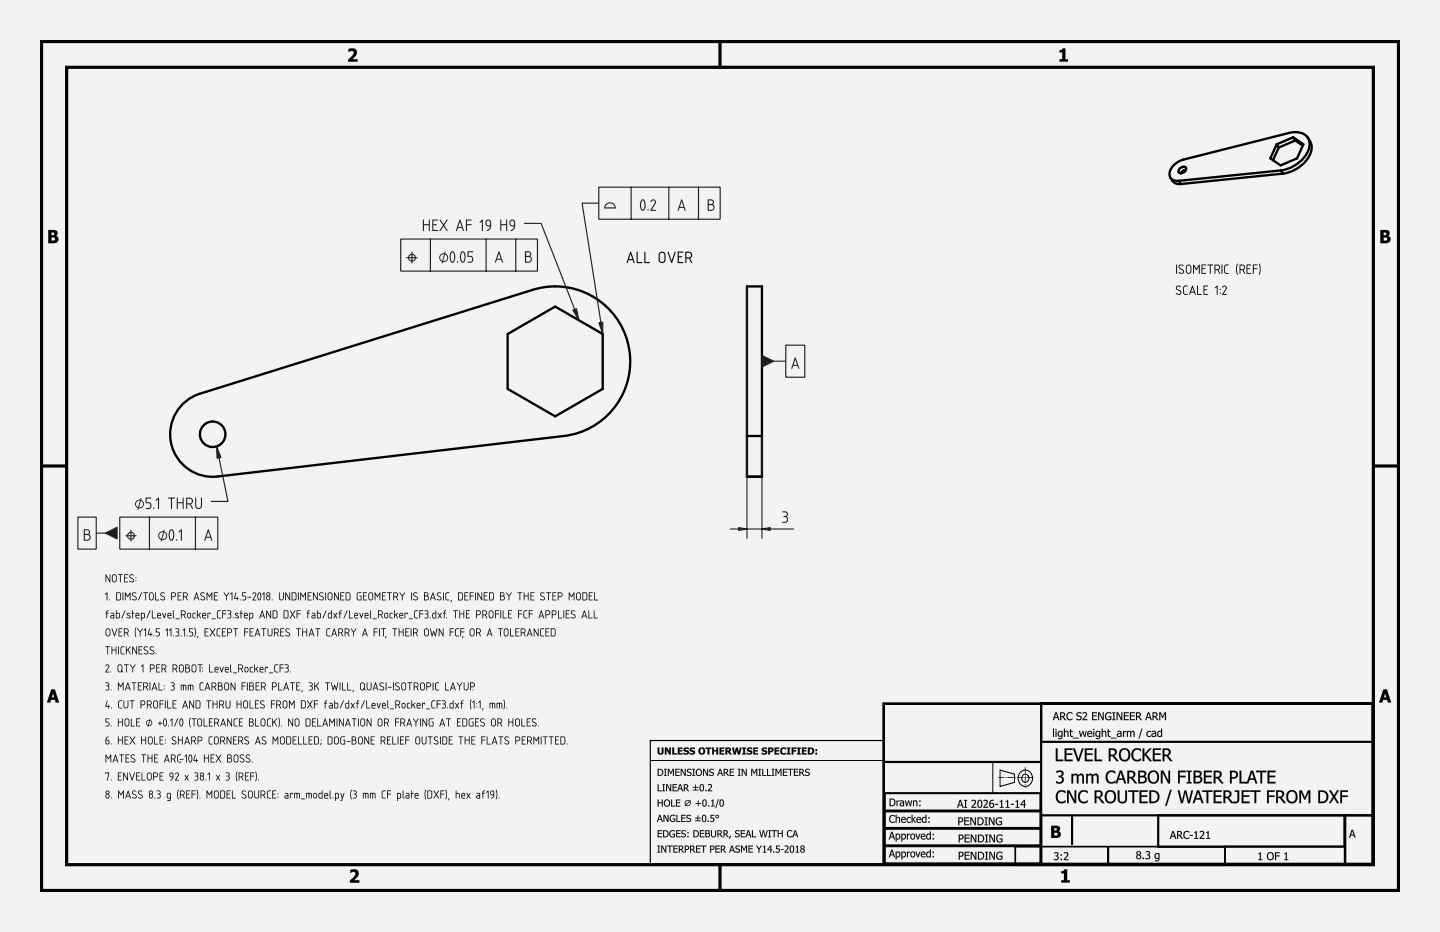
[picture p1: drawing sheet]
<svg xmlns="http://www.w3.org/2000/svg" width="432mm" height="279mm" viewBox="0 0 432 279" stroke-linecap="round" stroke-linejoin="round" font-family="sans-serif">
<path d="M0 0h431.8v279.4h-431.8z" fill-rule="evenodd" fill="#f1f3f5"/>
<g fill="#000">
<path d="M104.5 14.7a1.48 1.48 0 0 1 1.8-.1 1.48 1.48 0 0 1 .6 1.8l-1.3 1.4h1.6v.7h-2.8v-.6l1.1-1.1a.8 .8 0 0 0 .6-.9 .8 .8 0 0 0-.8-.6l-.8 .3zM317.7 15.1a.69 .69 0 0 0 .9-.6h.8v3.3h.8v.7h-2.5v-.7h.8v-2.1h-.8zM105 260.8a1.48 1.48 0 0 1 1.9-.1 1.48 1.48 0 0 1 .5 1.8l-1.3 1.4h1.6v.7h-2.8v-.6l1.2-1.1a.8 .8 0 0 0 .5-.8 .8 .8 0 0 0-.7-.7l-.9 .3zM318.2 261.2a.69 .69 0 0 0 .9-.6h.9v3.3h.8v.7h-2.6v-.7h.8v-2.1h-.8z"/>
<path d="M0 0h431.8v279.4h-431.8zM0 0v279.4h431.8v-279.4z"/>
<path d="M104.5 14.7l.5-.1a1.44 1.44 0 0 1 2 .5 1.44 1.44 0 0 1-.6 2l-.8 .7 1.6-.1v.8h-2.8v-.7l1.1-1 .6-1-.5-.5-1.1 .3zM104.5 14.7v.9l.7-.3a.74 .74 0 0 1 .9 .4 .74 .74 0 0 1-.4 .9l-1.3 1.3v.6h2.8v-.7h-1.7l1.4-1.4 .1-.7-.3-.9-1-.3z"/>
<path d="M317.7 15h.6l.3-.5h.9l-.1 3.3 .9-.1v.8h-2.6v-.8h.8v-2h-.8zM317.7 15.1v.6h.8v2.1h-.8v.7h2.5v-.7h-.8v-3.3h-.8l-.2 .5z"/>
<path d="M14.5 69h1.3a1 1 0 0 1 1.4 .4 1 1 0 0 1-.5 1.3 1.14 1.14 0 0 1 .7 1.5 1.14 1.14 0 0 1-1.4 .7h-1.5zM15.4 69.7l.1 .8a.51 .51 0 0 0 .8-.5 .51 .51 0 0 0-.9-.3zM15.4 71.2v1h.3a.58 .58 0 0 0 .8-.6 .58 .58 0 0 0-.9-.4z"/>
<path d="M14.5 68.9l2 .1 .7 .4a.97 .97 0 0 1-.4 1.3l.5 .3a1.16 1.16 0 0 1-.2 1.6l-.6 .3h-2zM14.5 69v3.9l2.1-.1a1.08 1.08 0 0 0 .9-1 1.08 1.08 0 0 0-.8-1.1l.5-.6-.2-.8-.5-.3zM15.4 69.7v.8l.9-.2-.2-.6zM15.4 69.7h.7l.2 .3a.61 .61 0 0 1-.9 .5zM15.4 71.2v1l1.1-.3v-.5zM15.4 71.2h.9a.48 .48 0 0 1 .3 .5 .48 .48 0 0 1-.3 .4l-.9 .1z"/>
<path d="M413.9 69h1.4a1 1 0 0 1 1.3 .4 1 1 0 0 1-.4 1.3 1.14 1.14 0 0 1 .7 1.5 1.14 1.14 0 0 1-1.4 .7h-1.6zM414.9 69.7l.1 .8a.51 .51 0 0 0 .7-.5 .51 .51 0 0 0-.8-.3zM414.9 71.2v1h.3a.58 .58 0 0 0 .8-.6 .58 .58 0 0 0-.9-.4z"/>
<path d="M413.9 68.9l2 .1 .7 .4a.97 .97 0 0 1-.4 1.3 1.03 1.03 0 0 1 .8 .8 1.03 1.03 0 0 1-.4 1.1l-.7 .3h-2zM413.9 69v3.9l2.2-.1 .6-.4a1.17 1.17 0 0 0 .1-1.3l-.6-.3 .4-.4 .1-.5-.4-.7zM414.9 69.7v.8l.8-.2-.1-.6zM414.9 69.7a.56 .56 0 0 1 .7 0 .56 .56 0 0 1 0 .8 .56 .56 0 0 1-.7 0zM414.9 71.2v1l1-.3v-.5zM414.9 71.2h.8a.48 .48 0 0 1 .3 .5 .48 .48 0 0 1-.3 .4l-.8 .1z"/>
<path d="M15.4 206.6h1l1.3 4h-1l-.2-.8h-1.2l-.2 .8h-1zM15.4 206.7l-1.3 3.9h1l.2-.8h1.2l.2 .8h1l-1.3-3.9zM15.9 207.8l-.4 1.3h.8zM15.9 207.7l.4 1.4h-.8z"/>
<path d="M15.4 206.7h1l1.3 3.9h-1l-.2-.8h-1.2l-.2 .8h-1zM15.9 207.8l-.4 1.3h.8z"/>
<path d="M316.5 213.5h.4l.8 2.4h-.4l-.2-.7h-.9l-.2 .7h-.3zM316.5 213.5l-.8 2.4h.3l.2-.7h.9l.2 .7h.4l-.8-2.4zM316.7 213.9l-.4 1.1h.7zM316.7 213.8l.4 1.2h-.8zM317.9 213.5l1.2 .1a.69 .69 0 0 1 .3 .7 .69 .69 0 0 1-.5 .6l.9 1h-.5l-.7-1h-.4v1h-.3zM317.9 213.5v2.4h.3v-1h.4l.7 1h.4l-.8-1 .3-.3 .1-.7-.5-.3zM318.2 213.8v.9l.7-.1 .1-.6zM318.2 213.8l.8 .1-.1 .7-.7 .1zM320.1 213.8l.6-.3 .9 .2v.4l-.9-.3-.5 .5a.88 .88 0 0 0 0 1 .88 .88 0 0 0 .9 .3l.5-.3v.4l-.8 .2-.6-.1-.3-.4-.1-.9zM320.1 213.8l-.3 .7a1.26 1.26 0 0 0 .6 1.4l1.2-.2v-.3l-.6 .3-.6-.2-.3-.6 .1-.8 .6-.4 .8 .4v-.4l-.8-.2zM323 213.7l1.1-.1 .1 .4a.52 .52 0 0 0-.7-.3 .52 .52 0 0 0-.2 .7l.3 .2a.76 .76 0 0 1 .7 1 .76 .76 0 0 1-1.2 .3l-.4-.1v-.5l.8 .3h.4l.1-.3-.1-.3-.9-.3a.65 .65 0 0 1 0-1zM323 213.7l-.2 .7 .9 .5a.38 .38 0 0 1 .4 .4 .38 .38 0 0 1-.4 .3l-1-.2v.3l.4 .2 1-.2 .1-.9-.9-.3-.2-.4 .5-.4 .7 .3v-.4l-.7-.1zM324.6 213.6l.3-.1a.72 .72 0 0 1 .9 .2 .72 .72 0 0 1 0 .9l-.9 1h1.2v.3h-1.5v-.4l.9-1 .1-.4-.2-.3-.8 .2zM324.7 213.6v.3a.62 .62 0 0 1 .9 .1v.5l-1 1.1v.3h1.5v-.3h-1.2l.9-1 .1-.8-.4-.3zM327.5 213.5h1.5v.3h-1.2v.7l1.1-.1v.3h-1.1v.9h1.2v.3h-1.5zM327.5 213.5v2.4h1.4v-.3h-1.1v-.9h1.1v-.2h-1.1v-.7h1.1v-.3zM329.3 213.5h.4l1 1.9v-1.9h.3v2.4h-.4l-1-2v2h-.3zM329.3 213.5v2.4h.3v-2.1l1 2.1h.4v-2.4h-.3v1.9l-1-1.9zM331.6 213.8l1.1-.3 .5 .2v.4l-.1-.1a.94 .94 0 0 0-1.4 .2 .94 .94 0 0 0 .4 1.4h.8v-.6h-.5v-.3h.8v1l-.8 .2-.6-.1-.5-.9zM331.6 213.8l-.3 .9 .3 .9 .8 .3 .8-.2v-1h-.8v.3h.5v.6l-.5 .1-.5-.3-.3-.7 .4-.8 .6-.2 .6 .4v-.4l-.9-.2zM333.5 213.5h1v.3h-.3v1.8h.3v.3h-1v-.3h.3v-1.8h-.3zM333.5 213.5v.3h.4v1.9l-.4-.1v.3h1v-.3l-.4 .1v-1.9h.4v-.3zM334.8 213.5h.5l.9 1.9v-1.9h.3v2.4h-.3l-1.1-2v2h-.3zM334.8 213.5v2.4h.3v-2.1l1.1 2.1h.3v-2.4h-.3v1.9l-.9-1.9zM337 213.5h1.5v.3h-1.2v.7l1.1-.1v.3h-1.1v.9h1.2v.3h-1.5zM337 213.5v2.4h1.5v-.3h-1.2v-.9h1.1v-.2h-1.1v-.7h1.2v-.3zM338.8 213.5h1.5v.3h-1.2v.7l1.1-.1v.3h-1.1v.9h1.2v.3h-1.5zM338.8 213.5v2.4h1.5v-.3h-1.2v-.9h1.1v-.2h-1.1v-.7h1.2v-.3zM340.6 213.5h1l.5 .3a.71 .71 0 0 1-.5 1.1l.9 1h-.4l-.8-1h-.3v1h-.4zM340.6 213.5v2.4h.4l-.1-1h.4l.8 1h.4l-.9-1 .4-.3a.67 .67 0 0 0 0-.8 .67 .67 0 0 0-.8-.3zM341 213.8v.9l.6-.1 .2-.6zM340.9 213.8l.8 .1v.7l-.8 .1zM344.2 213.5h.4l.8 2.4h-.4l-.2-.7h-.9l-.2 .7h-.3zM344.2 213.5l-.8 2.4h.3l.2-.7h.9l.2 .7h.4l-.8-2.4zM344.4 213.9l-.4 1.1h.7zM344.4 213.8l.4 1.2h-.8zM345.6 213.5h1l.4 .3a.71 .71 0 0 1-.4 1.1l.9 1h-.5l-.7-1h-.4v1h-.3zM345.6 213.5v2.4h.3v-1h.4l.7 1h.4l-.8-1 .3-.3a.67 .67 0 0 0 .1-.8 .67 .67 0 0 0-.8-.3zM345.9 213.8v.9l.7-.1 .1-.6zM345.9 213.8l.8 .1-.1 .7-.7 .1zM347.6 213.5h.5l.5 1.3 .6-1.3h.5v2.4h-.4v-2l-.6 1.4h-.2l-.6-1.4v2h-.3zM347.6 213.5v2.4h.3v-2l.6 1.3h.2l.6-1.4v2.1h.3v-2.4h-.4l-.6 1.4-.6-1.4z"/>
<path d="M316.5 213.5h.4l.8 2.4h-.4l-.2-.7h-.9l-.2 .7h-.3zM316.7 213.8l-.4 1.2h.7zM317.9 213.5h.6a.69 .69 0 0 1 .9 .5 .69 .69 0 0 1-.5 .9l.8 1h-.4l-.7-1h-.4v1h-.3zM318.2 213.8v.9h.3a.45 .45 0 0 0 .6-.4 .45 .45 0 0 0-.6-.5zM320.1 213.8l1-.3 .5 .2v.4a.87 .87 0 0 0-1.3 0 .87 .87 0 0 0 0 1.2 .87 .87 0 0 0 1.3 .1v.3a1.22 1.22 0 0 1-1.7-.2 1.22 1.22 0 0 1 .2-1.7zM323 213.7l.9-.2 .4 .1-.1 .4a.53 .53 0 0 0-.7-.3 .53 .53 0 0 0-.2 .7l.1 .1a.78 .78 0 0 1 .9 .9 .78 .78 0 0 1-1.2 .5l-.4-.2v-.3a.64 .64 0 0 0 .8 .3 .64 .64 0 0 0 .5-.7 .99 .99 0 0 1-1.1-1.2zM324.7 213.6a.85 .85 0 0 1 1.2 .3 .85 .85 0 0 1-.5 1.2l-.5 .5h1.2v.3h-1.5v-.3l.7-.8a.57 .57 0 0 0 .3-.9 .57 .57 0 0 0-.9 .1zM327.5 213.5h1.4v.3h-1.1v.7h1.1v.2h-1.1v.9h1.1v.3h-1.4zM329.3 213.5h.4l1 1.9v-1.9h.3v2.4h-.4l-1-2v2h-.3zM331.6 213.8l1.1-.3 .5 .2v.4a.95 .95 0 0 0-1.6 .4 .95 .95 0 0 0 1.3 1.1v-.6h-.5v-.3h.8v1a1.25 1.25 0 0 1-1.7-.2 1.25 1.25 0 0 1 .1-1.7zM333.5 213.5h1v.3h-.3v1.8h.3v.3h-1v-.3h.3v-1.8h-.3zM334.8 213.5h.5l.9 1.9v-1.9h.3v2.4h-.3l-1.1-2v2h-.3zM337 213.5h1.5v.3h-1.2v.7h1.1v.2h-1.1v.9h1.2v.3h-1.5zM338.8 213.5h1.5v.3h-1.2v.7h1.1v.2h-1.1v.9h1.2v.3h-1.5zM340.6 213.5h.6a.69 .69 0 0 1 .9 .5 .69 .69 0 0 1-.5 .9l.9 1h-.4l-.8-1h-.3v1h-.4zM341 213.8v.9h.2a.45 .45 0 0 0 .6-.4 .45 .45 0 0 0-.5-.5zM344.2 213.5h.4l.8 2.4h-.4l-.2-.7h-.9l-.2 .7h-.3zM344.4 213.8l-.4 1.2h.7zM345.6 213.5h.6a.69 .69 0 0 1 .9 .5 .69 .69 0 0 1-.5 .9l.8 1h-.4l-.7-1h-.4v1h-.3zM345.9 213.8v.9h.3a.45 .45 0 0 0 .6-.4 .45 .45 0 0 0-.6-.5zM347.6 213.5h.4l.6 1.3 .6-1.3h.4v2.4h-.3v-2l-.6 1.3h-.2l-.6-1.3v2h-.3z"/>
<path d="M414.8 206.6h1.1l1.3 4h-1l-.3-.8h-1.2l-.2 .8h-1zM414.8 206.7l-1.3 3.9h1l.2-.8h1.3l.2 .8h1l-1.3-3.9zM415.3 207.8l-.3 1.3h.7zM415.3 207.7l.5 1.4h-.9z"/>
<path d="M414.8 206.7h1.1l1.3 3.9h-1l-.3-.8h-1.2l-.2 .8h-1zM415.3 207.8l-.3 1.3h.7z"/>
<path d="M197.2 224.1h.5v1.3a.36 .36 0 0 0 .4 .4 .36 .36 0 0 0 .3-.4v-1.3h.6v1.3a.89 .89 0 0 1-.9 .8 .89 .89 0 0 1-.9-.8zM199.4 224.1h.6l.7 1.2v-1.2h.5v2.1h-.5l-.9-1.5v1.5h-.4zM201.6 224.1h.5v1.7h.9v.4h-1.4zM203.2 224.1h1.5v.4h-.9v.4h.8v.4h-.8v.5h.9v.4h-1.5zM205.1 224.4a1.33 1.33 0 0 1 1.4-.2v.5l-.8-.3-.2 .2 .1 .2a.77 .77 0 0 1 1 .8 .77 .77 0 0 1-1.1 .6l-.6-.1v-.5l1 .2 .2-.2-.3-.2a.7 .7 0 0 1-.7-1zM206.9 224.4a1.33 1.33 0 0 1 1.5-.2v.5l-.8-.3-.3 .2 .2 .2a.77 .77 0 0 1 .9 .8 .77 .77 0 0 1-1.1 .6l-.5-.1v-.5l1 .2 .1-.2-.3-.2a.7 .7 0 0 1-.7-1zM209.3 225.1a1.1 1.1 0 0 1 2.2 0 1.1 1.1 0 0 1-2.2 0zM210.2 224.5a.65 .65 0 0 0-.3 .9 .65 .65 0 0 0 .9 .3v-1l-.3-.2zM211.6 224.1h1.7v.4h-.6v1.7h-.5v-1.7h-.6zM213.5 224.1h.6v.8h.7v-.8h.5v2.1h-.5v-.9h-.7v.9h-.6zM215.7 224.1h1.5v.4h-.9v.4h.8v.4h-.8v.5h.9v.4h-1.5zM217.5 224.1h.9a.64 .64 0 0 1 .8 .4 .64 .64 0 0 1-.4 .8l.7 .9h-.6l-.6-.8h-.2v.8h-.6zM218.1 224.5v.5a.36 .36 0 0 0 .5 0 .36 .36 0 0 0 0-.5 .36 .36 0 0 0-.5 0zM219.5 224.1h.5l.3 1.4 .4-1.4h.5l.3 1.4 .3-1.4h.6l-.5 2.1h-.6l-.4-1.3-.3 1.3h-.6zM222.6 224.1h1.1v.4h-.3v1.3h.3v.4h-1.1v-.4h.3v-1.3h-.3zM224.1 224.4a1.33 1.33 0 0 1 1.4-.2v.5l-.8-.3-.2 .2 .1 .2a.77 .77 0 0 1 1 .8 .77 .77 0 0 1-1.1 .6l-.6-.1v-.5l1 .2 .2-.2-.4-.2a.7 .7 0 0 1-.6-1zM225.9 224.1h1.4v.4h-.9v.4h.8v.4h-.8v.5h.9v.4h-1.4zM228.5 224.4a1.33 1.33 0 0 1 1.5-.2v.5l-.8-.3-.2 .2 .1 .2a.77 .77 0 0 1 1 .8 .77 .77 0 0 1-1.2 .6l-.5-.1v-.5l1 .2 .1-.2-.3-.2a.7 .7 0 0 1-.7-1zM230.3 224.1h.9a.75 .75 0 0 1 .7 .9 .75 .75 0 0 1-1 .5v.7h-.6zM230.9 224.5v.6a.37 .37 0 0 0 .5-.3 .37 .37 0 0 0-.5-.3zM232.2 224.1h1.5v.4h-.9v.4h.8v.4h-.8v.5h.9v.4h-1.5zM234.2 224.3l.5-.2h.7l.3 .1v.5a.67 .67 0 0 0-1 0 .67 .67 0 0 0 0 .9 .67 .67 0 0 0 1 0v.5a1.14 1.14 0 0 1-1.5-.3 1.14 1.14 0 0 1 0-1.5zM235.9 224.1h1.1v.4h-.3v1.3h.3v.4h-1.1v-.4h.3v-1.3h-.3zM237.4 224.1h1.4v.4h-.9v.4h.8v.4h-.8v.9h-.5zM239 224.1h1.1v.4h-.3v1.3h.3v.4h-1.1v-.4h.3v-1.3h-.3zM240.5 224.1h1.4v.4h-.9v.4h.8v.4h-.8v.5h.9v.4h-1.4zM242.3 224.1h.6a1.07 1.07 0 0 1 1.2 1 1.07 1.07 0 0 1-1.2 1.1h-.6zM242.8 224.5v1.3a.67 .67 0 0 0 .8-.7 .67 .67 0 0 0-.8-.6zM244.5 224.6h.5v.6h-.5zM244.5 225.6h.5v.6h-.5z"/>
<path d="M197.2 224.1h.5l.1 1.5 .3 .2 .3-.2v-1.5h.6v1.3a.93 .93 0 0 1-.6 .8 .93 .93 0 0 1-1-.2l-.2-.3zM197.2 224.1v1.3a.93 .93 0 0 0 1.5 .6l.3-1.9h-.6v1.3a.38 .38 0 0 1-.3 .5 .38 .38 0 0 1-.4-.5v-1.3zM199.3 224.1h.7l.7 1.2v-1.2h.5v2.1h-.5l-.9-1.5 .1 1.5h-.6zM199.4 224.1v2.1h.4l.1-1.5 .8 1.5h.5v-2.1h-.5v1.3l-.7-1.3zM201.6 224.1h.5v1.7h.9v.4h-1.4zM201.6 224.1v2.1h1.4v-.4h-.9v-1.7zM203.2 224.1h1.5v.4h-.9v.4l.8-.1v.5h-.8v.5h.9v.4h-1.5zM203.2 224.1v2.1h1.5v-.4h-.9v-.5h.8v-.4h-.8v-.4h.9v-.4zM205 224.4l.6-.3 .9 .1v.5l-.5-.2-.5 .1v.2l.5 .1a.74 .74 0 0 1 .6 1 .74 .74 0 0 1-1.1 .3l-.6-.1v-.5l.9 .2 .2-.2-1-.5zM205.1 224.4v.7l1 .5-.4 .3-.8-.3v.5l.8 .1 .7-.2 .2-.3-.1-.5-1-.5 .3-.3 .7 .3v-.5l-.9-.1zM206.9 224.4l.5-.3 1 .1v.5l-.6-.2-.4 .1v.2l.4 .1a.74 .74 0 0 1 .6 1 .74 .74 0 0 1-1.1 .3l-.6-.1v-.5l.9 .2 .3-.2-1-.5zM206.9 224.4v.7l1 .5-.4 .3-.7-.3v.5l.7 .1 .7-.2 .2-.3-.1-.5-1-.5 .4-.3 .7 .3v-.5l-1-.1zM209.3 225.1a1.1 1.1 0 0 1 2.2 0 1.1 1.1 0 0 1-2.2 0zM209.3 225.1a1.07 1.07 0 0 0 2.1 0 1.07 1.07 0 0 0-2.1 0zM210.1 224.6v1l.5 .2 .3-.3v-.7l-.4-.3zM210.2 224.5h.4a.67 .67 0 0 1 .4 .8 .67 .67 0 0 1-.9 .4l-.1-.7zM211.5 224.1h1.8v.4h-.6v1.7h-.5v-1.7h-.7zM211.6 224.1v.4h.6v1.7h.5v-1.7h.6v-.4zM213.5 224.1h.6v.8h.7v-.8h.5v2.1h-.5v-.9h-.7v.9h-.6zM213.5 224.1v2.1h.6v-.9h.7v.9h.5v-2.1h-.5v.8h-.7v-.8zM215.7 224.1h1.5v.4h-.9v.4l.8-.1v.5h-.8v.5h.9v.4h-1.5zM215.7 224.1v2.1h1.5v-.4h-.9v-.5h.8v-.4h-.8v-.4h.9v-.4zM217.5 224.1h1.2a.61 .61 0 0 1 .5 .6 .61 .61 0 0 1-.4 .6l.7 .9h-.7l-.5-.8h-.2v.8h-.6zM217.5 224.1v2.1h.6v-.8l.8 .8h.6l-.7-.9 .3-.2v-.7l-.4-.3zM218.1 224.5v.5l.5-.1-.1-.4zM218.1 224.5h.5v.4l-.5 .2zM219.5 224.1h.5l.3 1.4 .4-1.4h.5l.3 1.4 .3-1.4h.6l-.5 2.1h-.6l-.4-1.3-.3 1.3h-.6zM219.5 224.1l.5 2.1h.6l.3-1.3 .4 1.3h.6l.5-2.1h-.6l-.3 1.4-.3-1.4h-.5l-.4 1.4-.3-1.4zM222.6 224.1h1.1v.4h-.3v1.3h.3v.4h-1.1v-.4h.3v-1.3h-.3zM222.6 224.1v.4l.3-.1v1.4h-.3v.4h1.1v-.4h-.3v-1.4l.3 .1v-.4zM224 224.4l.6-.3 .9 .1v.5l-.5-.2-.5 .1v.2l.5 .1a.74 .74 0 0 1 .6 1 .74 .74 0 0 1-1.1 .3l-.6-.1v-.5l.6 .2 .5-.1-.3-.3a.72 .72 0 0 1-.7-1zM224.1 224.4l-.1 .7 1.1 .5-.4 .3-.8-.3v.5l.8 .1 .7-.2 .2-.3-.1-.5-1-.5 .3-.3 .7 .3v-.5l-.9-.1zM225.9 224.1h1.4v.4h-.9v.4l.8-.1v.5h-.8v.5h.9v.4h-1.4zM225.9 224.1v2.1h1.4v-.4h-.9v-.5h.8v-.4h-.8v-.4h.9v-.4zM228.5 224.4l.5-.3 1 .1v.5l-.5-.2-.5 .1v.2l.4 .1a.74 .74 0 0 1 .6 1 .74 .74 0 0 1-1.1 .3l-.5-.1v-.5l.6 .2 .5-.1-.3-.3a.72 .72 0 0 1-.7-1zM228.5 224.4v.7l1 .5-.3 .3-.8-.3v.5l.8 .1 .6-.2 .3-.5-.1-.3-1.1-.5 .4-.3 .7 .3v-.5l-1-.1zM230.3 224.1h1.2l.5 .5-.3 .7-.8 .2v.7h-.6zM230.3 224.1v2.1h.6v-.7l.8-.1 .2-.4v-.6l-.4-.3zM230.9 224.5v.6h.3l.2-.5zM230.9 224.5l.5 .1-.1 .4-.4 .1zM232.2 224.1h1.5v.4h-.9v.4l.8-.1v.5h-.8v.5h.9v.4h-1.5zM232.2 224.1v2.1h1.5v-.4h-.9v-.5h.8v-.4h-.8v-.4h.9v-.4zM234.2 224.3l.5-.2h.7l.3 .1v.5a.69 .69 0 0 0-1.1-.1 .69 .69 0 0 0 .1 1.1l.5 .1 .5-.3v.6l-.7 .2-.8-.3-.3-.9zM234.2 224.4a1.09 1.09 0 0 0-.2 1.2 1.09 1.09 0 0 0 1.2 .6l.5-.1v-.5l-.5 .3-.5-.1-.2-.8 .4-.6 .8 .3v-.5l-.7-.1zM235.9 224.1h1.2v.4h-.4v1.3h.4v.4h-1.2v-.4h.3v-1.3h-.3zM235.9 224.1v.4l.3-.1v1.4h-.3v.4h1.1v-.4h-.3v-1.4l.3 .1v-.4zM237.4 224.1h1.4v.4h-.9v.4h.8v.4h-.8v.9h-.5zM237.4 224.1v2.1h.5v-.9h.8v-.4h-.8v-.4h.9v-.4zM239 224.1h1.1v.4h-.3v1.3h.3v.4h-1.1v-.4h.3v-1.3h-.3zM239 224.1v.4l.3-.1v1.4h-.3v.4h1.1v-.4h-.3v-1.4l.3 .1v-.4zM240.4 224.1h1.5v.4h-.9v.4l.8-.1v.5h-.8v.5h.9v.4h-1.5zM240.5 224.1v2.1h1.4v-.4h-.9v-.5h.8v-.4h-.8v-.4h.9v-.4zM242.2 224.1l1.5 .1a1.11 1.11 0 0 1 0 1.8l-1.5 .2zM242.3 224.1v2.1h1l.5-.3 .3-.6-.2-.8-.6-.4zM242.8 224.5v1.3l.5-.1 .3-.4-.1-.5zM242.8 224.5h.3a.68 .68 0 0 1 .5 .8 .68 .68 0 0 1-.8 .5zM244.5 224.6h.5v.6h-.5zM244.5 224.6v.6h.5v-.6zM244.5 225.6h.5v.6h-.5zM244.5 225.6v.6h.5v-.6z"/>
<path d="M197.2 235.1h.3v1.9h.9v.2h-1.2zM198.6 235.1h.8v.2h-.3v1.7h.3v.2h-.8v-.2h.3v-1.7h-.3zM199.7 235.1h.4l.9 1.7v-1.7h.2v2.1h-.3l-.9-1.8v1.8h-.3zM201.7 235.1h1.3v.2h-1v.6h.9v.3h-.9v.8h1v.2h-1.3zM203.8 235.1h.3l.7 2.1h-.3l-.1-.6h-.9l-.1 .6h-.3zM204 235.4l-.4 1h.7zM205 235.1h.6a.62 .62 0 0 1 .8 .4 .62 .62 0 0 1-.5 .8l.8 .9h-.4l-.7-.8h-.3v.8h-.3zM205.3 235.3v.8h.3a.41 .41 0 0 0 .5-.4 .41 .41 0 0 0-.5-.4zM208.5 235.2h.2v.7h.7v.3h-.7v.6h.7v.2h-1.6v-.2h.7v-.6h-.7v-.3h.7zM210.1 235.2a.75 .75 0 0 1 .8 .1 .75 .75 0 0 1 .2 .8 .76 .76 0 0 1-.7 1.1 .76 .76 0 0 1-.6-1.1zM210.2 235.3l-.2 .8a.52 .52 0 0 0 .1 .8 .52 .52 0 0 0 .7 0 .52 .52 0 0 0 0-.8v-.2a.45 .45 0 0 0-.1-.5 .45 .45 0 0 0-.5-.1zM211.5 236.8h.3v.4h-.3zM212.3 235.2a.78 .78 0 0 1 1.2 .3 .78 .78 0 0 1-.6 1.1l-.4 .4h1.1v.2h-1.3v-.3l.6-.7a.51 .51 0 0 0 .2-.8 .51 .51 0 0 0-.8 .1z"/>
<path d="M197.2 235.1h.3v1.9l1-.1v.3h-1.3zM197.2 235.1v2.1h1.2v-.2h-.9v-1.9zM198.6 235.1h.8v.2h-.3v1.7h.3v.2h-.8v-.2h.3v-1.7h-.3zM198.6 235.1v.2h.3v1.7h-.3v.2h.8v-.2h-.3v-1.7h.3v-.2zM199.7 235.1h.4l.9 1.7v-1.7h.3v2.1h-.4l-.9-1.8v1.8h-.3zM199.7 235.1v2.1h.3v-1.8l.9 1.8h.3v-2.1h-.2v1.7l-.9-1.7zM201.7 235.1h1.3v.3h-1v.5h.9v.3h-.9v.8l1-.1v.3h-1.3zM201.7 235.1v2.1h1.3v-.2h-1.1v-.8h1v-.3h-1v-.6h1.1v-.2zM203.8 235.1h.3l.8 2.1h-.4l-.1-.6h-.9l-.1 .6h-.3zM203.8 235.1l-.7 2.1h.3l.1-.6h.9l.1 .6h.3l-.7-2.1zM203.9 235.4l-.3 1h.7zM204 235.3l.3 1.1h-.7zM205 235.1l1.2 .2 .1 .6-.4 .4 .8 .9h-.4l-.7-.8h-.3v.8h-.3zM205 235.1v2.1h.3v-.9h.4l.6 .9h.4l-.8-.9 .3-.3a.6 .6 0 0 0 0-.7 .6 .6 0 0 0-.6-.2zM205.3 235.3v.8l.6-.1 .1-.5zM205.3 235.3l.7 .1v.6l-.7 .1zM208.4 235.2h.3v.7h.7v.3h-.7v.6l.7-.1v.3h-1.7v-.3l.8 .1v-.6h-.8v-.3h.8zM208.5 235.2v.7h-.7v.3l.7-.1v.7h-.7v.2h1.6v-.2h-.7v-.7l.7 .1v-.3h-.7v-.7zM210 235.2l.7-.1 .3 .2a1.13 1.13 0 0 1 .2 1.2 1.13 1.13 0 0 1-1 .7l-.4-.7zM210.1 235.2a1.31 1.31 0 0 0 .3 2l.5-.2a1.11 1.11 0 0 0 .3-1.2 1.11 1.11 0 0 0-1-.7zM210.3 235.3l-.2 .8 .1 .9 .5-.1 .1-1a.44 .44 0 0 0-.1-.4 .44 .44 0 0 0-.4-.2zM210.2 235.3l.6 .2v1.3a.33 .33 0 0 1-.4 .2 .33 .33 0 0 1-.3-.2zM211.5 236.8h.4v.4h-.4zM211.5 236.8v.4h.3v-.4zM212.3 235.2l.7-.1 .4 .2v.8l-.9 .9 1.1-.1v.3h-1.4v-.3l1-1.3-.2-.3-.7 .2zM212.3 235.2v.3l.4-.2a.49 .49 0 0 1 .6 .3 .49 .49 0 0 1-.4 .6l-.6 .7v.3h1.3v-.2h-1.1l.7-.8 .3-.6a.7 .7 0 0 0-1.2-.4z"/>
<path d="M197.2 230.5h.5a1.06 1.06 0 0 1 1.2 1 1.06 1.06 0 0 1-1.2 1.1h-.5zM197.5 230.7v1.7a.85 .85 0 0 0 1.1-.9 .85 .85 0 0 0-1.1-.8zM199.1 230.5h.8v.2h-.2v1.7h.2v.2h-.8v-.2h.3v-1.7h-.3zM200.3 230.5h.3l.6 1.2 .5-1.2h.4v2.1h-.3v-1.8l-.6 1.2-.7-1.2v1.8h-.2zM202.5 230.5h1.3v.2h-1v.6h.9v.3h-.9v.8h1v.2h-1.3zM204.1 230.5h.4l.9 1.7v-1.7h.2v2.1h-.3l-.9-1.8v1.8h-.3zM206.2 230.6l.8-.1 .3 .1v.3a.48 .48 0 0 0-.7-.3 .48 .48 0 0 0-.2 .7l.1 .1a.7 .7 0 0 1 .9 .8 .7 .7 0 0 1-1.1 .4l-.3-.1v-.4a.53 .53 0 0 0 .6 .4 .53 .53 0 0 0 .4-.7 .74 .74 0 0 1-.8-.3 .74 .74 0 0 1 0-.9zM207.6 230.5h.8v.2h-.3v1.7h.3v.2h-.8v-.2h.3v-1.7h-.3zM208.9 230.7a1 1 0 0 1 1.4 .2 1 1 0 0 1-.1 1.4 1 1 0 0 1-1.4-.1l-.2-.8zM209.2 230.8a.77 .77 0 0 0-.2 1.2 .77 .77 0 0 0 1.1 0 .78 .78 0 0 0 .1-1 .78 .78 0 0 0-1-.2zM210.8 230.5h.4l.9 1.7v-1.7h.2v2.1h-.3l-.9-1.8v1.8h-.3zM212.9 230.6l.8-.1 .3 .1v.3a.48 .48 0 0 0-.7-.3 .48 .48 0 0 0-.2 .7l.1 .1a.7 .7 0 0 1 .9 .8 .7 .7 0 0 1-1.1 .4l-.3-.1v-.4a.53 .53 0 0 0 .6 .4 .53 .53 0 0 0 .4-.7 .74 .74 0 0 1-.8-.3 .74 .74 0 0 1 0-.9zM215.8 230.5h.3l.7 2.1h-.3l-.2-.6h-.8l-.2 .6h-.2zM215.9 230.8l-.3 1h.7zM217 230.5h.6a.62 .62 0 0 1 .7 .4 .62 .62 0 0 1-.4 .8l.8 .9h-.4l-.7-.8h-.3v.8h-.3zM217.3 230.7v.8h.2a.41 .41 0 0 0 .5-.4 .41 .41 0 0 0-.4-.4zM218.8 230.5h1.3v.2h-1v.6h1v.3h-1v.8h1v.2h-1.3zM221.3 230.5h.8v.2h-.3v1.7h.3v.2h-.8v-.2h.2v-1.7h-.2zM222.4 230.5h.4l.9 1.7v-1.7h.2v2.1h-.3l-.9-1.8v1.8h-.3zM225.3 230.5h.3l.6 1.2 .5-1.2h.4v2.1h-.3v-1.8l-.6 1.2-.7-1.2v1.8h-.2zM227.4 230.5h.8v.2h-.2v1.7h.2v.2h-.8v-.2h.3v-1.7h-.3zM228.6 230.5h.2v1.9h1v.2h-1.2zM230 230.5h.3v1.9h.9v.2h-1.2zM231.4 230.5h.8v.2h-.3v1.7h.3v.2h-.8v-.2h.2v-1.7h-.2zM232.5 230.5h.4l.5 1.2 .6-1.2h.3v2.1h-.2v-1.8l-.6 1.2-.7-1.2v1.8h-.3zM234.8 230.5h1.3v.2h-1.1v.6h1v.3h-1v.8h1.1v.2h-1.3zM236.2 230.5h1.7v.2h-.7v1.9h-.3v-1.9h-.7zM238.1 230.5h1.3v.2h-1v.6h.9v.3h-.9v.8h1v.2h-1.3zM239.7 230.5h.5a.62 .62 0 0 1 .8 .4 .62 .62 0 0 1-.4 .8l.7 .9h-.3l-.7-.8h-.3v.8h-.3zM240 230.7v.8h.2a.41 .41 0 0 0 .5-.4 .41 .41 0 0 0-.4-.4zM241.6 230.6l.9-.1 .2 .1v.3a.48 .48 0 0 0-.6-.3 .48 .48 0 0 0-.2 .7l.1 .1a.7 .7 0 0 1 .8 .8 .7 .7 0 0 1-1.1 .4l-.3-.1v-.4a.53 .53 0 0 0 .7 .4 .53 .53 0 0 0 .3-.7 .74 .74 0 0 1-.8-.3 .74 .74 0 0 1 0-.9z"/>
<path d="M197.2 230.5h.5a1.08 1.08 0 0 1 1.2 1 1.08 1.08 0 0 1-1.2 1.1h-.5zM197.2 230.5v2.1l1.2-.2 .4-.5v-.9l-.6-.5zM197.5 230.7v1.7l.7-.1 .3-.4a.82 .82 0 0 0-.5-1.1zM197.5 230.7l.7 .1 .3 .3 .1 .7-.4 .5-.7 .1zM199.1 230.5h.8v.2h-.2v1.7h.2v.2h-.8v-.2h.3v-1.7h-.3zM199.1 230.5v.2h.3v1.7h-.3v.2h.8v-.2h-.3v-1.7h.3v-.2zM200.2 230.5h.5l.5 1.2 .5-1.2h.4v2.1h-.3v-1.8l-.6 1.2h-.1l-.6-1.2v1.8h-.3zM200.3 230.5v2.1h.2v-1.8l.7 1.2 .6-1.2v1.8h.3v-2.1h-.4l-.5 1.2-.6-1.2zM202.5 230.5h1.3v.3h-1v.5h1v.3h-1v.8l1-.1v.3h-1.3zM202.5 230.5v2.1h1.3v-.2h-1v-.8h.9v-.3h-.9v-.6h1v-.2zM204.1 230.5h.4l.9 1.7-.1-1.7h.3v2.1h-.3l-.9-1.8v1.8h-.3zM204.1 230.5v2.1h.3v-1.8l.9 1.8h.3v-2.1h-.2l-.1 1.7-.8-1.7zM206.2 230.6l1-.1 .1 .4a.46 .46 0 0 0-.7-.3 .46 .46 0 0 0-.1 .8h.3a.68 .68 0 0 1 .5 1 .68 .68 0 0 1-1 .2l-.4-.1v-.4l.9 .3 .2-.6a.83 .83 0 0 1-.8-.3 .83 .83 0 0 1 0-.9zM206.2 230.6l-.2 .7 .8 .4a.34 .34 0 0 1 .3 .4 .34 .34 0 0 1-.3 .3l-.8-.3v.4l.3 .1 .9-.2 .1-.7-.9-.4-.2-.3 .5-.3 .6 .2v-.3zM207.6 230.5h.8v.2h-.3v1.7h.3v.2h-.8v-.2h.3v-1.7h-.3zM207.6 230.5v.2h.3v1.7h-.3v.2h.8v-.2h-.3v-1.7h.3v-.2zM208.9 230.7l.7-.3 .7 .3 .2 1-.4 .8-.7 .1-.5-.2-.3-.9zM208.9 230.7a1.1 1.1 0 0 0-.2 1.3 1.1 1.1 0 0 0 1.2 .6l.5-.6-.2-1.3a.96 .96 0 0 0-1.3 0zM209.1 230.9l-.1 .9 .4 .6 .6-.2 .1-1a.61 .61 0 0 0-.4-.5 .61 .61 0 0 0-.6 .2zM209.2 230.8l.5-.1 .3 .2a.81 .81 0 0 1 .2 1.1 .81 .81 0 0 1-1.1 .2l-.2-.9zM210.8 230.5h.4l.9 1.7-.1-1.7h.3v2.1h-.3l-.9-1.8v1.8h-.3zM210.8 230.5v2.1h.3v-1.8l.9 1.8h.3v-2.1h-.2l-.1 1.7-.8-1.7zM212.9 230.6l1-.1 .1 .4a.46 .46 0 0 0-.7-.3 .46 .46 0 0 0-.1 .8h.3a.68 .68 0 0 1 .5 1 .68 .68 0 0 1-1 .2l-.4-.1v-.4l.9 .3 .2-.6a.83 .83 0 0 1-.8-.3 .83 .83 0 0 1 0-.9zM212.9 230.6l-.2 .7 .8 .4a.34 .34 0 0 1 .3 .4 .34 .34 0 0 1-.3 .3l-.8-.3v.4l.3 .1 .9-.2 .1-.7-.9-.4-.2-.3 .5-.3 .6 .2v-.3zM215.8 230.5h.3l.7 2.1h-.3l-.2-.6h-.8l-.2 .6h-.3zM215.8 230.5l-.7 2.1h.2l.2-.6h.8l.2 .6h.3l-.7-2.1zM215.9 230.8l-.3 1h.7zM215.9 230.7l.4 1.1h-.7zM217 230.5l1.1 .1a.62 .62 0 0 1 .2 .6 .62 .62 0 0 1-.4 .5l.8 .9h-.4l-.7-.8h-.3v.8h-.3zM217 230.5v2.1h.3v-.9h.3l.7 .9h.3l-.7-.9 .3-.2 .1-.7-.4-.3zM217.3 230.7v.8l.6-.1 .1-.5zM217.3 230.7l.7 .1-.1 .6-.6 .1zM218.8 230.5h1.4v.3h-1.1v.5h1v.3h-1v.8l1.1-.1v.3h-1.4zM218.8 230.5v2.1h1.3v-.2h-1v-.8h1v-.3h-1v-.6h1v-.2zM221.2 230.5h.9v.2h-.3v1.7h.3v.2h-.9v-.2h.3v-1.7h-.3zM221.3 230.5v.2h.2v1.7h-.2v.2h.8v-.2h-.3v-1.7h.3v-.2zM222.4 230.5h.4l.9 1.7-.1-1.7h.3v2.1h-.3l-.9-1.8v1.8h-.3zM222.4 230.5v2.1h.3v-1.8l.9 1.8h.3v-2.1h-.2l-.1 1.7-.8-1.7zM225.2 230.5h.4l.6 1.2 .5-1.2h.4v2.1h-.3v-1.8l-.6 1.2h-.1l-.6-1.2v1.8h-.3zM225.3 230.5v2.1h.2v-1.8l.7 1.2 .6-1.2v1.8h.3v-2.1h-.4l-.5 1.2-.6-1.2zM227.4 230.5h.8v.2h-.2v1.7h.2v.2h-.8v-.2h.3v-1.7h-.3zM227.4 230.5v.2h.3v1.7h-.3v.2h.8v-.2h-.3v-1.7h.3v-.2zM228.5 230.5h.4l-.1 1.9 1-.1v.3h-1.3zM228.6 230.5v2.1h1.2v-.2h-1v-1.9zM230 230.5h.3v1.9l.9-.1v.3h-1.2zM230 230.5v2.1h1.2v-.2h-.9v-1.9zM231.4 230.5h.8v.2h-.3v1.7h.3v.2h-.8v-.2h.2v-1.7h-.2zM231.4 230.5v.2h.3v1.7h-.3v.2h.8v-.2h-.3v-1.7h.3v-.2zM232.5 230.5h.4l.5 1.2 .5-1.2h.5v2.1h-.4v-1.8l-.5 1.2h-.2l-.5-1.2v1.8h-.3zM232.5 230.5v2.1h.3v-1.8l.7 1.2 .5-1.2 .1 1.8h.2v-2.1h-.3l-.6 1.2-.5-1.2zM234.8 230.5h1.3v.3h-1.1v.5h1v.3h-1v.8l1.1-.1v.3h-1.3zM234.8 230.5v2.1h1.3v-.2h-1.1v-.8h1v-.3h-1v-.6h1.1v-.2zM236.2 230.5h1.7v.3l-.7-.1v1.9h-.3v-1.9l-.7 .1zM236.2 230.5v.2h.7v1.9h.3v-1.9h.7v-.2zM238.1 230.5h1.3v.3h-1v.5h.9v.3h-.9v.8l1-.1v.3h-1.3zM238.1 230.5v2.1h1.3v-.2h-1.1v-.8h1v-.3h-1v-.6h1.1v-.2zM239.7 230.5l1.2 .2 .1 .6-.4 .4 .8 .9h-.4l-.7-.8h-.3v.8h-.3zM239.7 230.5v2.1h.3v-.9h.3l.7 .9h.3l-.7-.9 .3-.3a.6 .6 0 0 0 0-.7 .6 .6 0 0 0-.7-.2zM240 230.7v.8l.6-.1 .1-.5zM240 230.7l.7 .1-.1 .6-.6 .1zM241.6 230.6l1-.1 .1 .4a.46 .46 0 0 0-.6-.3 .46 .46 0 0 0-.1 .8h.2a.68 .68 0 0 1 .6 1 .68 .68 0 0 1-1.1 .2l-.3-.1v-.4l.7 .3 .4-.4-1-.6zM241.6 230.6l-.2 .5 .1 .3 .8 .3a.34 .34 0 0 1 .3 .4 .34 .34 0 0 1-.3 .3l-.9-.3v.4l.3 .1 .9-.2 .1-.7-.9-.4-.1-.3 .4-.3 .6 .2v-.3z"/>
<path d="M315.8 218.4h.3v2.5h-.3zM316.5 219.1h.3v1.8h-.3zM316.5 218.5h.3v.3h-.3zM317.6 219.5a.59 .59 0 0 0-.1 .9 .59 .59 0 0 0 .8 0v-.9zM317.4 219.3l.3-.2h.9v1.6a.88 .88 0 0 1-1.3 .8v-.3a.63 .63 0 0 0 .7 .1 .63 .63 0 0 0 .3-.6 .83 .83 0 0 1-1.2-.2 .83 .83 0 0 1 .3-1.2zM319 218.4h.3v.9a.6 .6 0 0 1 .7-.2 .6 .6 0 0 1 .4 .7v1.1h-.3v-1.3l-.3-.2-.5 .2v1.3h-.3zM320.9 218.6h.3v.5h.5v.3h-.5v1.2h.5a.44 .44 0 0 1-.5 .3 .44 .44 0 0 1-.3-.5v-1h-.2zM321.7 221.2h1.8v.2h-1.8zM323.5 219.1h.3l.4 1.4 .4-1.4h.2l.5 1.4 .2-1.4h.3l-.4 1.8h-.3l-.4-1.4-.4 1.4h-.3zM326.2 219.3a.75 .75 0 0 1 1-.1 .75 .75 0 0 1 .3 .9h-1.2a.7 .7 0 0 0 .4 .5 .7 .7 0 0 0 .8-.1v.3a.98 .98 0 0 1-1.3-.2 .98 .98 0 0 1 0-1.3zM326.4 219.5l-.1 .3h.9l-.2-.4zM327.8 219.1h.3v1.8h-.3zM327.8 218.5h.3v.3h-.3zM328.9 219.5a.59 .59 0 0 0-.1 .9 .59 .59 0 0 0 .8 0v-.9zM328.7 219.3l.3-.2h.9v1.6a.88 .88 0 0 1-1.3 .8v-.3a.63 .63 0 0 0 .7 .1 .63 .63 0 0 0 .3-.6 .83 .83 0 0 1-1.1-.2 .83 .83 0 0 1 .2-1.2zM330.4 218.4h.3v.9a.6 .6 0 0 1 .7-.2 .6 .6 0 0 1 .3 .7v1.1h-.3v-1.3l-.3-.2-.4 .2v1.3h-.3zM332.2 218.6h.3v.5h.5v.3h-.5v1.2h.5a.44 .44 0 0 1-.5 .3 .44 .44 0 0 1-.3-.5v-1h-.2zM333 221.2h1.8v.2h-1.8zM335.3 220.2a.4 .4 0 0 0 .2 .5 .4 .4 0 0 0 .5-.2v-.5zM335 219.2l.6-.1a.58 .58 0 0 1 .7 .6v1.2h-.3v-.2a.64 .64 0 0 1-.9 .2 .64 .64 0 0 1-.2-.9 .64 .64 0 0 1 .9-.2l.2-.1-.1-.3-.9 .1zM336.7 219.1h.3v.3l.7-.3v.4l-.7 .2v1.2h-.3zM337.9 219.1h.3v.2a.55 .55 0 0 1 1 .1l.4-.3 .5 .1 .1 1.7h-.3v-1a.37 .37 0 0 0-.2-.5 .37 .37 0 0 0-.5 .3v1.2h-.3v-1.3l-.3-.2-.4 .2v1.3h-.3zM342.3 218.4h.3l-.9 3h-.3zM344 219.3l.1-.1a.6 .6 0 0 1 1 .4 .64 .64 0 0 0-.9 0 .64 .64 0 0 0 0 .9 .64 .64 0 0 0 .9 0v.3a.93 .93 0 0 1-1.2-.2 .93 .93 0 0 1 .1-1.3zM345.6 220.2a.4 .4 0 0 0 .2 .5 .4 .4 0 0 0 .6-.2v-.5zM345.4 219.2l.5-.1a.58 .58 0 0 1 .8 .6v1.2h-.3v-.2a.64 .64 0 0 1-.9 .2 .64 .64 0 0 1-.2-.9 .64 .64 0 0 1 .8-.2l.3-.1-.2-.3-.8 .1zM347.2 219.3l.4-.2 .6 .1v-.8h.3v2.5h-.3v-.2a.75 .75 0 0 1-1 .1 .75 .75 0 0 1-.2-1zM347.4 219.5a.6 .6 0 0 0-.1 .9 .6 .6 0 0 0 .9 .1v-1z"/>
<path d="M315.7 218.4h.4v2.5h-.4zM315.8 218.4v2.5h.3v-2.5zM316.5 219.1h.3v1.8h-.3zM316.5 219.1v1.8h.3v-1.8zM316.5 218.5h.3v.4h-.3zM316.5 218.5v.3h.3v-.3zM317.6 219.5l-.1 .9h.8v-.9zM317.5 219.5l.8-.1v1a.6 .6 0 0 1-.9 0 .6 .6 0 0 1 .1-.9zM317.3 219.3l.4-.2h.9v1.6a.93 .93 0 0 1-1.3 .8v-.3h.9l.1-.5a.68 .68 0 0 1-1 0l-.2-.7zM317.4 219.3a.85 .85 0 0 0-.3 1.1 .85 .85 0 0 0 1 .4l.2-.2a.6 .6 0 0 1-.3 .7 .6 .6 0 0 1-.7-.1v.3h1l.3-.8v-1.6h-.9zM319 218.4h.3v.9l.6-.2 .5 .3v1.5h-.3v-1.4l-.3-.1-.5 .2v1.3h-.3zM319 218.4v2.5h.3v-1.3l.5-.2 .3 .2v1.3h.3v-1.1a.59 .59 0 0 0-.4-.7 .59 .59 0 0 0-.7 .3v-1zM320.9 218.6h.3v.5h.5v.3h-.5v1l.1 .3 .4-.1v.3h-.5l-.3-.2v-1.3h-.3zM320.9 218.6v.6l-.2-.1v.3h.2v1.3l.8 .2v-.3h-.5l-.1-.4v-.8h.6v-.3l-.6 .1 .1-.6zM321.7 221.2h1.8v.2h-1.8zM321.7 221.2v.2h1.8v-.2zM323.5 219.1h.4l.3 1.4 .4-1.4h.2l.5 1.4 .2-1.4h.4l-.5 1.8h-.3l-.4-1.4-.4 1.4h-.3zM323.5 219.1l.5 1.8h.3l.4-1.4 .4 1.4h.3l.4-1.8h-.3l-.2 1.5-.5-1.5h-.2l-.4 1.5-.4-1.5zM326.2 219.3l.9-.2 .4 .6v.4h-1.2a.56 .56 0 0 0 .8 .6l.4-.2v.3a.99 .99 0 0 1-1.3-.2 .99 .99 0 0 1 0-1.3zM326.2 219.4l-.2 .9 .6 .6 .9-.1v-.3l-.8 .2-.4-.7 1.2 .1-.1-.6a.71 .71 0 0 0-1.2-.1zM326.4 219.5l-.1 .3h.9l-.2-.4zM326.4 219.5l.6-.1 .2 .4h-.9zM327.8 219.1h.3v1.8h-.3zM327.8 219.1v1.8h.3v-1.8zM327.8 218.5h.4v.4h-.4zM327.8 218.5v.3h.3v-.3zM328.9 219.5v.9h.7v-.9zM328.9 219.5l.7-.1v1a.6 .6 0 0 1-.8 0 .6 .6 0 0 1 .1-.9zM328.7 219.3l.3-.2h.9v1.6a.93 .93 0 0 1-1.3 .8v-.3h.9l.1-.5a.68 .68 0 0 1-1 0l-.2-.7zM328.7 219.3a.85 .85 0 0 0-.2 1.1 .85 .85 0 0 0 .9 .4l.2-.2a.6 .6 0 0 1-.2 .7 .6 .6 0 0 1-.8-.1v.3h1l.3-.8v-1.6h-.8zM330.3 218.4h.4v.9l.5-.2 .5 .3 .1 1.5h-.4v-1.2l-.3-.3-.4 .2v1.3h-.4zM330.4 218.4v2.5h.3l-.1-1.3a.44 .44 0 0 1 .6-.3 .44 .44 0 0 1 .3 .6l-.1 1h.3v-1.1a.59 .59 0 0 0-.4-.7 .59 .59 0 0 0-.7 .3l.1-1zM332.2 218.6h.3v.5h.6v.3h-.6v1l.1 .3 .5-.1v.3h-.6l-.3-.2v-1.3h-.2zM332.2 218.6v.6l-.2-.1v.3h.2l.1 1.3 .7 .2v-.3h-.4l-.1-.4v-.8h.5v-.3l-.5 .1v-.6zM333 221.2h1.8v.2h-1.8zM333 221.2v.2h1.8v-.2zM335.3 220.2v.4l.7-.1v-.5zM335.3 220.2l.7-.2v.5a.41 .41 0 0 1-.5 .2 .41 .41 0 0 1-.2-.5zM335 219.2l.9-.1 .4 .3v1.5h-.3v-.2l-.2 .2a.58 .58 0 0 1-.7-.1 .58 .58 0 0 1-.1-.7l1-.4-.2-.3-.8 .1zM335 219.2v.3l.8-.1 .2 .4a.72 .72 0 0 0-.9 .1 .72 .72 0 0 0 0 .9l.5 .1 .4-.2v.2h.3l-.1-1.6-.3-.2zM336.7 219.1h.4l-.1 .3 .7-.3v.4l-.7 .2 .1 1.2h-.4zM336.7 219.1v1.8h.3v-1.3l.7-.1v-.4l-.7 .3v-.3zM337.9 219.1h.3v.2l.6-.2 .4 .3 .3-.3 .5 .1 .2 .4v1.3h-.3v-1.3l-.3-.2-.4 .2v1.3h-.3v-1.3l-.3-.2-.4 .2v1.3h-.3zM337.9 219.1v1.8h.3v-1.3l.4-.2 .3 .2v1.3h.3v-1.3l.4-.2 .3 .2v1.3h.3v-1.5l-.2-.2-.4-.1-.4 .3-.4-.3-.6 .3v-.3zM342.3 218.4h.3l-.9 3h-.3zM342.3 218.4l-.9 3h.3l.9-2.9zM344 219.3l.7-.2 .4 .1v.4l-.2-.2a.63 .63 0 0 0-.8 .3 .63 .63 0 0 0 .1 .8l.4 .2 .5-.2v.3l-.5 .2-.6-.3-.3-.7zM344 219.3a1.04 1.04 0 0 0 .3 1.6l.8-.1v-.3a.65 .65 0 0 1-1 0 .65 .65 0 0 1 .1-1l.4-.2 .5 .3v-.4l-.7-.1zM345.6 220.2v.4l.8-.1v-.5zM345.6 220.2l.8-.2v.5a.41 .41 0 0 1-.6 .2 .41 .41 0 0 1-.2-.5zM345.4 219.2l.8-.1 .4 .3 .1 1.5h-.4l.1-.2-.3 .2a.58 .58 0 0 1-.7-.1 .58 .58 0 0 1-.1-.7l1.1-.4-.3-.3-.7 .1zM345.4 219.2v.3l.8-.1 .2 .4a.72 .72 0 0 0-.9 .1 .72 .72 0 0 0-.1 .9l.6 .1 .4-.2v.2h.3l-.2-1.6-.3-.2zM347.2 219.3l.4-.2 .6 .1-.1-.8h.4v2.5h-.4v-.2l-.6 .3-.4-.3-.1-.7zM347.2 219.3l-.2 .7 .2 .7 .4 .3 .6-.3v.2h.3v-2.5h-.3v.8l-.6-.1zM347.4 219.5v1l.5 .1 .3-.1v-1zM347.4 219.5l.8-.1v1.1a.59 .59 0 0 1-.9 0 .59 .59 0 0 1 0-.8z"/>
<path d="M316.8 231.2a1.29 1.29 0 0 1 2.1 .9l-.7 .6a1.22 1.22 0 0 1 .6 1.8 1.22 1.22 0 0 1-1.8 .3l-.3-.1v-.5a.94 .94 0 0 0 1.3 .3 .94 .94 0 0 0 .3-1.4l-.8-.1v-.4a.68 .68 0 0 0 .8-.3 .68 .68 0 0 0-.2-.9 .68 .68 0 0 0-.9 .1l-.4 .2zM321.3 232h.5v.3a.88 .88 0 0 1 1.5 .1l.1-.1a.88 .88 0 0 1 1.1-.3 .88 .88 0 0 1 .5 1v1.9h-.5v-1.7a.6 .6 0 0 0-.4-.8 .6 .6 0 0 0-.7 .6v1.9h-.5v-1.7a.62 .62 0 0 0-.3-.8 .62 .62 0 0 0-.8 .3v2.2h-.5zM325.7 232h.5v.3a.88 .88 0 0 1 1.5 .1l.2-.1a.88 .88 0 0 1 1-.3 .88 .88 0 0 1 .5 1v1.9h-.5v-1.7a.6 .6 0 0 0-.4-.8 .6 .6 0 0 0-.7 .6v1.9h-.5v-1.7a.62 .62 0 0 0-.3-.8 .62 .62 0 0 0-.8 .3v2.2h-.5zM332 231.5l.8-.5h.8l.8 .3v.6a1.39 1.39 0 0 0-1.8-.3 1.39 1.39 0 0 0-.5 1.8 1.3 1.3 0 0 0 1 1.1 1.3 1.3 0 0 0 1.3-.5v.6a1.9 1.9 0 0 1-2.3-.1 1.9 1.9 0 0 1-.4-2.4zM335.8 231h.6l1.3 3.9h-.5l-.4-1.1h-1.4l-.4 1.1h-.5zM336.1 231.6l-.6 1.8h1.2zM338.1 231h.9a1.12 1.12 0 0 1 1.4 .8 1.12 1.12 0 0 1-.8 1.4l1.4 1.7h-.7l-1.2-1.6h-.5v1.6h-.5zM338.6 231.5v1.4a.86 .86 0 0 0 1.1-.1 .86 .86 0 0 0 0-1.2zM341.3 231h1a.95 .95 0 0 1 1.3 .5 .95 .95 0 0 1-.4 1.2 1.13 1.13 0 0 1 .6 1.5 1.13 1.13 0 0 1-1.4 .7h-1.1zM341.8 231.5v1.1h.6a.61 .61 0 0 0 .8-.6 .61 .61 0 0 0-.9-.5zM341.8 233v1.4h.4a.77 .77 0 0 0 1.2-.6 .77 .77 0 0 0-1-.8zM344.6 231.5a1.79 1.79 0 0 1 2.3-.2 1.79 1.79 0 0 1 .6 2.2 1.72 1.72 0 0 1-2.1 1.4 1.72 1.72 0 0 1-1.2-2.3zM345.1 231.7l-.3 .6a1.43 1.43 0 0 0 .1 1.6 1.43 1.43 0 0 0 1.4 .5 1.57 1.57 0 0 0 .8-1.8 1.57 1.57 0 0 0-1.6-1.2zM348.1 231h.7l1.6 3.1v-3.1h.4v3.9h-.5l-1.7-3.3v3.3h-.5zM353.3 231h2.2v.5h-1.7v1.1h1.7v.4h-1.7v1.9h-.5zM355.8 231h1.5v.4h-.5v3.1h.5v.4h-1.5v-.4h.5v-3.1h-.5zM357.9 231h1a.95 .95 0 0 1 1.3 .5 .95 .95 0 0 1-.4 1.2 1.13 1.13 0 0 1 .6 1.5 1.13 1.13 0 0 1-1.4 .7h-1.1zM358.4 231.5v1.1h.6a.61 .61 0 0 0 .8-.6 .61 .61 0 0 0-.9-.5zM358.4 233v1.4h.4a.77 .77 0 0 0 1.2-.6 .77 .77 0 0 0-1-.8zM361 231h2.4v.5h-1.9v1h1.8v.5h-1.8v1.4h1.9v.5h-2.4zM364 231h.9a1.12 1.12 0 0 1 1.4 .8 1.12 1.12 0 0 1-.8 1.4l1.4 1.7h-.7l-1.2-1.6h-.5v1.6h-.5zM364.5 231.5v1.4a.86 .86 0 0 0 1.1-.1 .86 .86 0 0 0 0-1.2zM368.8 231h1a1.22 1.22 0 0 1 1.4 1.3 1.22 1.22 0 0 1-1.4 1.1h-.5v1.5h-.5zM369.3 231.5v1.5a.87 .87 0 0 0 1.2-.2 .87 .87 0 0 0-.2-1.2zM371.7 231h.5v3.4h1.7v.5h-2.2zM375.1 231h.6l1.3 3.9h-.5l-.4-1.1h-1.4l-.4 1.1h-.5zM375.4 231.6l-.6 1.8h1.2zM376.7 231h3v.5h-1.2v3.4h-.6v-3.4h-1.2zM380.1 231h2.4v.5h-1.9v1h1.8v.5h-1.8v1.4h1.9v.5h-2.4z"/>
<path d="M316.8 231.2l1.4-.2a.87 .87 0 0 1 .8 .9 .87 .87 0 0 1-.8 .8l.7 .6-.1 1.2-.9 .5-1.2-.3v-.6l1.3 .3 .4-.4 .1-.3-.3-.5-.8-.2v-.4l.9-.3 .1-.6-.7-.3-.9 .4zM316.8 231.2v.5l1.2-.3a.65 .65 0 0 1 .4 .9 .65 .65 0 0 1-.9 .3v.4h.5a.65 .65 0 0 1 .4 1l-.2 .4-.5 .1-1-.3v.5l1.2 .2 .8-.4 .2-1.2-.7-.6a.9 .9 0 0 0 .6-1.2l-.7-.5zM321.3 232h.5v.3l.3-.3a.76 .76 0 0 1 1.2 .4l.7-.5 .8 .2 .2 .7v2.1h-.5v-2.2l-.4-.3-.7 .3v2.2h-.5l-.1-2.3a.64 .64 0 0 0-1 .1v2.2h-.5zM321.3 232v2.9h.5l-.1-2.2 .7-.4 .5 .4v2.2h.5v-2.2l.7-.4 .4 .4v2.2h.5v-2.4l-.2-.3-.8-.2-.7 .4a.87 .87 0 0 0-1.6 0l.1-.4zM325.7 232h.5v.3l.4-.3a.76 .76 0 0 1 1.1 .4l.7-.5 .8 .2 .2 .7v2.1h-.5v-2.2l-.4-.3-.7 .3v2.2h-.5l-.1-2.3a.64 .64 0 0 0-1 .1v2.2h-.5zM325.7 232v2.9h.5l-.1-2.2 .7-.4 .5 .4v2.2h.5v-2.2l.7-.4 .4 .4v2.2h.5v-2.4l-.2-.3-.8-.2-.7 .4a.87 .87 0 0 0-1.6 0l.1-.4zM332 231.5l1-.5 1.5 .3v.6l-1-.5-1.1 .4a1.67 1.67 0 0 0 .9 2.7l1.2-.5v.6l-.9 .3h-.8l-.8-.5-.5-1.4zM332 231.5a2.31 2.31 0 0 0 .6 3.3l1 .1 .8-.3v-.6l-.9 .5-1-.3-.4-1 .2-1.3 1-.5 1.1 .5v-.6l-1.4-.3zM335.8 231h.6l1.3 3.9h-.6l-.3-1.1h-1.4l-.4 1.1h-.5zM335.8 231l-1.3 3.9h.5l.3-1.1h1.5l.4 1.1h.5l-1.3-3.9zM336.1 231.6l-.6 1.8h1.2zM336.1 231.5l.6 1.9h-1.2zM338 231l2 .2a1.12 1.12 0 0 1 .4 1.1 1.12 1.12 0 0 1-.8 .9l1.5 1.7h-.8l-1.2-1.6h-.5v1.6h-.6zM338.1 231v3.9h.5l-.1-1.6h.7l1.1 1.6h.7l-1.4-1.7 .6-.4 .1-1.2-.7-.5zM338.6 231.5v1.4l1.1-.2 .2-.6-.2-.5zM338.5 231.5h.9a.69 .69 0 0 1 .6 .5 .69 .69 0 0 1-.3 .7l-1.2 .2zM341.3 231h1a.95 .95 0 0 1 1.3 .4 .95 .95 0 0 1-.4 1.3 1 1 0 0 1 .5 1.6l-.7 .5-1.7 .1zM341.3 231v3.9l1.7-.1 .6-.4 .3-.5-.2-.8-.6-.3 .5-.4v-.9l-.7-.4zM341.8 231.5v1.1h.9l.4-.3-.1-.7zM341.8 231.5h.9l.5 .2a.64 .64 0 0 1-.1 .7 .64 .64 0 0 1-.7 .2h-.6zM341.8 233v1.4h.9l.6-.4v-.6l-.3-.3zM341.8 233l1.3 .1a.8 .8 0 0 1 .1 1 .8 .8 0 0 1-1 .4h-.4zM344.6 231.5l.8-.5 1.2 .1a2.3 2.3 0 0 1 .5 3.3 1.69 1.69 0 0 1-1.9 .4l-.6-.4-.4-.9v-1.1zM344.6 231.5a2.16 2.16 0 0 0 1 3.4l.9-.1 .9-1v-1.7l-.3-.6a1.73 1.73 0 0 0-2.5 0zM345 231.8l-.3 1.2 .3 1.1a1.14 1.14 0 0 0 1.7 0l.3-.8-.1-1a1.1 1.1 0 0 0-.8-.8 1.1 1.1 0 0 0-1.1 .3zM345.1 231.7l1.1-.3 .5 .4 .3 .5a1.45 1.45 0 0 1-.1 1.6 1.45 1.45 0 0 1-1.5 .5 1.88 1.88 0 0 1-.6-2.1zM348.1 231h.8l1.5 3.1-.1-3.1h.6v3.9h-.6l-1.7-3.3v3.3h-.5zM348.1 231v3.9h.5v-3.3l1.7 3.3h.5v-3.9h-.4l-.1 3.1-1.5-3.1zM353.2 231h2.4v.5h-1.8v1.1l1.7-.1v.5h-1.7v1.9h-.6zM353.3 231v3.9h.5l-.1-1.9h1.8v-.4h-1.8v-1.1h1.8v-.5zM355.8 231h1.5v.5h-.5v3l.5-.1v.5h-1.5v-.5h.5v-3l-.5 .1zM355.8 231v.4h.5v3.1h-.5v.4h1.5v-.4h-.5v-3.1h.5v-.4zM357.9 231h1a.95 .95 0 0 1 1.3 .4 .95 .95 0 0 1-.4 1.3 1.03 1.03 0 0 1 .4 1.8l-.7 .4h-1.6zM357.9 231v3.9l1.7-.1 .8-.6 .1-.5-.2-.6-.5-.3 .4-.4v-.9l-.7-.4zM358.4 231.5v1.1h1l.4-.3-.2-.7zM358.4 231.5h.5a.64 .64 0 0 1 .9 .5 .64 .64 0 0 1-.8 .6h-.6zM358.4 233v1.4h1l.5-.4v-.5l-.2-.4zM358.4 233l1.4 .2 .2 .5-.2 .5-.4 .2-1 .1zM361 231h2.4v.5h-1.9v1h1.8v.5h-1.8v1.4h1.9v.5h-2.4zM361 231v3.9h2.4v-.5h-1.9v-1.4h1.8v-.5l-1.8 .1v-1.1h1.9v-.5zM363.9 231l2 .2a1.12 1.12 0 0 1 .4 1.1 1.12 1.12 0 0 1-.8 .9l1.5 1.7h-.8l-1.2-1.6h-.5v1.6h-.6zM364 231v3.9h.5l-.1-1.6h.6l1.2 1.6h.7l-1.4-1.7 .6-.4 .1-1.2-.7-.5zM364.5 231.5v1.4l1.1-.2 .1-.9-.4-.3zM364.4 231.5l1.2 .1a.77 .77 0 0 1 0 1.1l-1.2 .2zM368.8 231l2 .3a1.32 1.32 0 0 1 .2 1.7 1.32 1.32 0 0 1-1.7 .4l.1 1.5h-.6zM368.8 231v3.9h.5v-1.5l1.1-.1 .5-.3 .3-1-.1-.3-.6-.5zM369.3 231.5v1.5l1.2-.2 .2-.6-.3-.6zM369.3 231.5h.9a.75 .75 0 0 1 .6 .7 .75 .75 0 0 1-.6 .8h-.9zM371.7 231h.5v3.4h1.7v.5h-2.2zM371.7 231v3.9h2.2v-.5h-1.7v-3.4zM375.1 231h.6l1.3 3.9h-.5l-.4-1.1h-1.4l-.4 1.1h-.5zM375.1 231l-1.3 3.9h.5l.4-1.1h1.4l.4 1.1h.5l-1.3-3.9zM375.4 231.6l-.6 1.8h1.2zM375.4 231.5l.6 1.9h-1.2zM376.6 231h3.2v.5h-1.3v3.4h-.6v-3.4h-1.3zM376.7 231v.5h1.3l-.1 3.4h.6l-.1-3.4h1.3v-.5zM380.1 231h2.4v.5h-1.9v1h1.8v.5h-1.8v1.4h1.9v.5h-2.4zM380.1 231v3.9h2.4v-.5h-1.9v-1.4h1.8v-.5l-1.8 .1v-1.1h1.9v-.5z"/>
<path d="M316.6 224.4h.5v3.3h1.7v.5h-2.2zM319.2 224.4h2.4v.4h-1.9v1.1h1.8v.4h-1.8v1.4h1.9v.5h-2.4zM321.8 224.4h.5l1.1 3.1 1-3.1h.5l-1.3 3.8h-.5zM325.3 224.4h2.4v.4h-1.9v1.1h1.8v.4h-1.8v1.4h1.9v.5h-2.4zM328.3 224.4h.5v3.3h1.7v.5h-2.2zM332.5 224.4h1a1.12 1.12 0 0 1 1.4 .7 1.12 1.12 0 0 1-.8 1.4l1.4 1.7h-.7l-1.2-1.5h-.6v1.5h-.5zM333 224.8v1.4a.86 .86 0 0 0 1.1-.1 .86 .86 0 0 0 0-1.2zM336 224.8a1.79 1.79 0 0 1 2.3-.2 1.79 1.79 0 0 1 .6 2.3 1.72 1.72 0 0 1-2.2 1.3 1.72 1.72 0 0 1-1.2-2.2zM336.5 225l-.4 .6a1.43 1.43 0 0 0 .1 1.6 1.43 1.43 0 0 0 1.5 .5 1.57 1.57 0 0 0 .8-1.8 1.57 1.57 0 0 0-1.6-1.1zM339.7 224.8l.8-.4 .8-.1 .8 .3v.6a1.39 1.39 0 0 0-1.8-.3 1.39 1.39 0 0 0-.5 1.9 1.3 1.3 0 0 0 1 1 1.3 1.3 0 0 0 1.3-.5v.6a1.9 1.9 0 0 1-2.3-.1 1.9 1.9 0 0 1-.4-2.4zM342.6 224.4h.5v1.7l1.6-1.7h.6l-1.6 1.7 1.7 2.1h-.7l-1.4-1.8-.2 .3v1.5h-.5zM345.7 224.4h2.4v.4h-1.9v1.1h1.8v.4h-1.8v1.4h1.9v.5h-2.4zM348.6 224.4h1a1.12 1.12 0 0 1 1.4 .7 1.12 1.12 0 0 1-.8 1.4l1.4 1.7h-.7l-1.2-1.5h-.5v1.5h-.6zM349.2 224.8v1.4a.86 .86 0 0 0 1.1-.1 .86 .86 0 0 0 0-1.2z"/>
<path d="M316.6 224.3h.5v3.4h1.8v.5h-2.3zM316.6 224.4v3.8h2.2v-.5l-1.7 .1v-3.4zM319.2 224.3h2.4v.6h-1.9v1l1.8-.1v.5h-1.8v1.4h1.9v.5h-2.4zM319.2 224.4v3.8h2.4v-.5l-1.9 .1v-1.5h1.8v-.4h-1.8v-1.1h1.9v-.4zM321.7 224.3h.6l1.1 3.2 1-3.2h.6l-1.4 3.9h-.5zM321.8 224.4l1.3 3.8h.5l1.3-3.8h-.5l-1 3.2-1.1-3.2zM325.3 224.3h2.4v.6h-1.9v1l1.8-.1v.5h-1.8v1.4h1.9v.5h-2.4zM325.3 224.4v3.8h2.4v-.5l-1.9 .1v-1.5h1.8v-.4h-1.8v-1.1h1.9v-.4zM328.2 224.3h.6v3.4h1.7v.5h-2.3zM328.3 224.4v3.8h2.2v-.5l-1.8 .1 .1-3.4zM332.5 224.3l2 .3a1.12 1.12 0 0 1 .4 1.1 1.12 1.12 0 0 1-.8 .8l1.4 1.7h-.7l-1.2-1.5h-.6v1.5h-.5zM332.5 224.4v3.8h.5v-1.6h.6l1.2 1.6h.6l-1.3-1.7 .6-.4 .2-.7-.1-.5-.8-.5zM333 224.8v1.4l1.1-.2 .2-.8-.4-.3zM333 224.8l1.1 .1a.77 .77 0 0 1 0 1.2l-1.1 .2zM336 224.8l.7-.5 1.2 .1a2.3 2.3 0 0 1 .6 3.4 1.69 1.69 0 0 1-2 .3l-.5-.3-.4-.9v-1.2zM336 224.8a2.16 2.16 0 0 0 1 3.4 1.55 1.55 0 0 0 1.8-1.1v-1.4l-.4-.9a1.73 1.73 0 0 0-2.4 0zM336.4 225.1l-.2 .5a1.32 1.32 0 0 0 .2 1.7 1.32 1.32 0 0 0 1.6 .1l.3-.8v-1a1.1 1.1 0 0 0-.8-.8 1.1 1.1 0 0 0-1.1 .3zM336.5 225l1.1-.2 .7 .6a1.49 1.49 0 0 1 0 1.7 1.49 1.49 0 0 1-1.6 .7l-.5-.6-.1-.6v-1zM339.7 224.8l1-.5 1.5 .3v.7l-1-.5-1.1 .3a1.67 1.67 0 0 0 .9 2.7l1.2-.5v.6l-.9 .4-.8-.1-.8-.4-.5-1.5zM339.7 224.8a2.31 2.31 0 0 0 .6 3.3l1 .1 .6-.2 .2-.1v-.6l-.9 .5-1-.2-.4-1.1 .2-1.2 1-.6 1.1 .5v-.6l-1.4-.3zM342.6 224.3h.6v1.8l1.5-1.8h.7l-1.7 1.8 1.7 2.1h-.7l-1.4-1.8-.2 .3 .1 1.5h-.6zM342.6 224.4v3.8h.5v-1.5l.2-.3 1.4 1.8h.7l-1.7-2.1 1.6-1.7h-.6l-1.6 1.8v-1.8zM345.7 224.3h2.4v.6h-1.9v1l1.8-.1v.5h-1.8v1.4h1.9v.5h-2.4zM345.7 224.4v3.8h2.4v-.5l-1.9 .1v-1.5h1.8v-.4h-1.8v-1.1h1.9v-.4zM348.6 224.3l2 .3a1.12 1.12 0 0 1 .4 1.1 1.12 1.12 0 0 1-.8 .8l1.5 1.7h-.8l-1.2-1.5h-.5v1.5h-.6zM348.6 224.4v3.8h.6l-.1-1.6h.6l1.2 1.6h.7l-1.4-1.7 .6-.4 .1-1.2-.7-.5zM349.2 224.8v1.4l1.1-.2 .2-.6-.2-.5zM349.1 224.8h.9a.69 .69 0 0 1 .6 .6 .69 .69 0 0 1-.3 .7l-1.2 .2z"/>
<path d="M197.7 244.3h.4l.7 2.1h-.4l-.1-.6h-.8l-.2 .6h-.3zM197.7 244.3l-.7 2.1h.3l.1-.6h.9l.2 .6h.3l-.8-2.1zM197.8 244.6l-.3 1h.7zM197.9 244.5l.3 1.1h-.7zM198.9 244.3h.5l.8 1.7v-1.7h.3v2.1h-.4l-.9-1.8v1.8h-.3zM199 244.3v2.1h.2v-1.8l.9 1.8h.4v-2.1h-.3v1.7l-.8-1.7zM201 244.5l1-.2 .5 .1v.4l-.2-.1a.84 .84 0 0 0-1.2 .2 .84 .84 0 0 0 .4 1.2h.7v-.5h-.5v-.3h.8v1l-.7 .2-.6-.2-.4-.8zM201.1 244.6l-.3 .7 .3 .9 .7 .2 .7-.1v-1h-.8v.3h.5v.5l-.4 .1-.6-.2-.1-.7 .3-.7 .5-.1 .6 .3v-.4l-.7-.1zM202.8 244.3h.3v1.9l1-.1v.3h-1.3zM202.8 244.3v2.1h1.3v-.2h-1v-1.9zM204.3 244.3h1.3v.3h-1v.5h1v.3h-1v.8l1-.1v.3h-1.3zM204.3 244.3v2.1h1.3v-.2h-1v-.8h.9v-.3h-.9v-.6h1v-.2zM206 244.4l.5-.2 .7 .2v.3l-.3-.1a.4 .4 0 0 0-.6-.1 .4 .4 0 0 0 0 .6l.1 .1a.7 .7 0 0 1 .8 .8 .7 .7 0 0 1-1.1 .4l-.3-.1v-.4a.51 .51 0 0 0 .7 .4 .51 .51 0 0 0 .3-.7l-.9-.4zM206 244.4l-.2 .5 .2 .3 .9 .4a.46 .46 0 0 1-.2 .6 .46 .46 0 0 1-.6-.1l-.3-.2v.4l.5 .1h.5l.4-.4-.1-.5-.8-.4-.2-.3 .5-.3 .6 .2v-.3zM209.1 244.4h.3v.7h.7v.3h-.7v.6l.7-.1v.3h-1.7v-.3l.8 .1v-.6h-.8v-.3h.8zM209.2 244.4v.7h-.7v.3l.7-.1v.7h-.7v.2h1.6v-.2h-.7v-.7l.7 .1v-.3h-.7v-.7zM210.7 244.4l.6-.1 .4 .2a1.13 1.13 0 0 1 .2 1.2 1.13 1.13 0 0 1-1 .7l-.4-.7zM210.8 244.4a1.31 1.31 0 0 0 .3 2l.5-.2a1.11 1.11 0 0 0 .3-1.2 1.11 1.11 0 0 0-1-.7zM210.9 244.6l-.1 .7 .1 .9 .5-.1 .1-1a.44 .44 0 0 0-.1-.4 .44 .44 0 0 0-.5-.1zM210.9 244.5l.6 .2v1.3a.33 .33 0 0 1-.4 .2 .33 .33 0 0 1-.3-.2zM212.2 246h.4v.4h-.4zM212.2 246v.4h.3v-.4zM213.1 244.3h1.1v.3l-.9-.1v.6h.5a.75 .75 0 0 1 .3 1.1 .75 .75 0 0 1-1.1 .1v-.3l.7 .2 .2-.5-.1-.3h-.7zM213.1 244.3v1.1h.7l.2 .3-.2 .4-.8-.1v.3l.8 .1 .4-.4v-.6l-.9-.3v-.6h.9v-.2zM214.5 244.8a.56 .56 0 0 1 1.1 0 .56 .56 0 0 1-1.1 0zM214.6 244.8a.53 .53 0 0 0 1 0 .53 .53 0 0 0-1 0zM214.8 244.8a.31 .31 0 0 0 .6 0 .31 .31 0 0 0-.6 0zM214.7 244.8a.35 .35 0 0 1 .7 0 .35 .35 0 0 1-.7 0z"/>
<path d="M197.7 244.3h.3l.8 2.1h-.3l-.2-.6h-.8l-.2 .6h-.3zM197.9 244.6l-.4 1h.7zM199 244.3h.4l.8 1.7v-1.7h.3v2.1h-.4l-.9-1.8v1.8h-.2zM201.1 244.5l.9-.2 .5 .1v.4a.85 .85 0 0 0-1.5 .4 .85 .85 0 0 0 1.2 .9v-.5h-.5v-.3h.8v1a1.12 1.12 0 0 1-1.5-.2 1.12 1.12 0 0 1 .1-1.6zM202.8 244.3h.3v1.9h1v.2h-1.3zM204.3 244.3h1.3v.2h-1v.6h.9v.3h-.9v.8h1v.2h-1.3zM206 244.4l.9-.1 .3 .1-.1 .3a.48 .48 0 0 0-.6-.3 .48 .48 0 0 0-.2 .7l.1 .1a.7 .7 0 0 1 .8 .8 .7 .7 0 0 1-1.1 .4l-.3-.1v-.4a.53 .53 0 0 0 .7 .4 .53 .53 0 0 0 .3-.7 .74 .74 0 0 1-.8-.3 .74 .74 0 0 1 0-.9zM209.2 244.4h.2v.7h.7v.3h-.7v.6h.7v.2h-1.6v-.2h.7v-.6h-.7v-.3h.7zM210.8 244.4a.75 .75 0 0 1 .8 .1 .75 .75 0 0 1 .2 .8 .76 .76 0 0 1-.7 1.1 .76 .76 0 0 1-.6-1.1zM210.9 244.5l-.2 .8a.52 .52 0 0 0 .1 .8 .52 .52 0 0 0 .7 0 .52 .52 0 0 0 0-.8v-.2a.45 .45 0 0 0-.1-.5 .45 .45 0 0 0-.5-.1zM212.2 246h.3v.4h-.3zM213.1 244.3h1.1v.2h-.9v.6a.73 .73 0 0 1 .9 .9 .73 .73 0 0 1-1.2 .3v-.3a.52 .52 0 0 0 .7 .2 .52 .52 0 0 0 .1-.8 .52 .52 0 0 0-.7 0zM214.5 244.8a.55 .55 0 0 1 1.1 0 .55 .55 0 0 1-1.1 0zM214.8 244.8a.32 .32 0 0 0 .6 0 .32 .32 0 0 0-.6 0z"/>
<path d="M197.2 248.9h1.3v.3h-1v.5h1v.3h-1v.8l1-.1v.3h-1.3zM197.2 248.9v2.1h1.3v-.2h-1v-.8h1v-.3h-1v-.6h1v-.2zM198.8 248.9l1.1 .1 .5 .4a1.06 1.06 0 0 1 0 1.2 1.06 1.06 0 0 1-1.1 .4h-.5zM198.8 248.9v2.1l1.3-.2 .3-.5v-.9l-.5-.4zM199.1 249.1v1.7l.7-.1 .3-.3v-.9l-.3-.3zM199.1 249.1l.8 .1a.92 .92 0 0 1 0 1.4l-.8 .2zM201 249.1l.9-.2 .5 .1v.4l-.2-.1a.84 .84 0 0 0-1.2 .2 .84 .84 0 0 0 .4 1.2h.7v-.5h-.5v-.3h.8v1l-.7 .2-.6-.2-.4-.8zM201 249.2l-.3 .7 .3 .9 .7 .2 .7-.1v-1h-.8v.3h.5v.5l-.4 .1-.5-.2-.2-.7 .3-.7 .5-.1 .6 .3v-.4l-.7-.1zM202.7 248.9h1.4v.3h-1.1v.5h1v.3h-1v.8l1.1-.1v.3h-1.4zM202.8 248.9v2.1h1.3v-.2h-1.1v-.8h1v-.3h-1v-.6h1.1v-.2zM204.5 249l1-.1 .1 .4a.5 .5 0 0 0-.6-.2 .5 .5 0 0 0-.4 .5l1 .5a.72 .72 0 0 1-.1 .8 .72 .72 0 0 1-.9 .1l-.3-.1v-.4l.8 .3 .3-.6a.83 .83 0 0 1-.9-.3 .83 .83 0 0 1 0-.9zM204.5 249l-.2 .5 .1 .3 .8 .3a.34 .34 0 0 1 .2 .4 .34 .34 0 0 1-.2 .3l-.9-.3v.4l.7 .1 .5-.2 .2-.6-.6-.4a.39 .39 0 0 1-.5-.2 .39 .39 0 0 1 .1-.4l.5-.1 .4 .2v-.3zM206.1 249.4h.4v.4h-.4zM206.1 249.4v.4h.4v-.4zM206.1 250.6h.4v.4h-.4zM206.1 250.6v.4h.4v-.4zM207.9 248.9l1.1 .1 .5 .4a1.06 1.06 0 0 1-.1 1.2 1.06 1.06 0 0 1-1 .4h-.5zM207.9 248.9v2.1l1.2-.2 .4-.7-.1-.8-.5-.3zM208.2 249.1v1.7l.7-.1 .3-.4a.82 .82 0 0 0-.5-1.1zM208.2 249.1l.8 .1a.92 .92 0 0 1 0 1.4l-.8 .2zM209.9 248.9h1.3v.3h-1v.5h.9v.3h-.9v.8l1-.1v.3h-1.3zM209.9 248.9v2.1h1.3v-.2h-1v-.8h.9v-.3h-.9v-.6h1v-.2zM211.5 248.9h.9a.48 .48 0 0 1 .5 .4 .48 .48 0 0 1-.4 .5 .57 .57 0 0 1 .5 .5 .57 .57 0 0 1-.3 .5l-1.2 .2zM211.5 248.9v2.1l1.1-.1 .3-.4-.1-.5-.3-.2 .3-.7zM211.8 249.1v.6l.7-.1-.1-.4zM211.8 249.1h.3a.35 .35 0 0 1 .5 .3 .35 .35 0 0 1-.5 .4h-.3zM211.8 250v.8l.8-.3-.1-.5zM211.8 250l.8 .1v.5l-.8 .2zM213.2 248.9h.3l.1 1.8 .8-.1v-1.7h.3v1.3a.76 .76 0 0 1-.3 .7 .76 .76 0 0 1-.8 .1l-.4-.4zM213.2 248.9l.1 1.8 .3 .3h.7l.4-.4v-1.7h-.3v1.7l-.4 .2-.5-.2v-1.7zM215.1 248.9l1.2 .2 .1 .6-.4 .4 .8 .9h-.4l-.7-.8h-.3v.8h-.3zM215.1 248.9v2.1h.3v-.9h.3l.7 .9h.4l-.8-.9 .3-.3a.6 .6 0 0 0 0-.7 .6 .6 0 0 0-.6-.2zM215.4 249.1v.8l.6-.1 .1-.5zM215.4 249.1l.7 .1v.6l-.7 .1zM216.9 248.9l1.1 .1a.62 .62 0 0 1 .3 .6 .62 .62 0 0 1-.5 .5l.8 .9h-.4l-.7-.8h-.3v.8h-.3zM216.9 248.9v2.1h.3v-.9h.3l.7 .9h.4l-.8-.9 .3-.2 .1-.7-.4-.3zM217.2 249.1v.8l.6-.1 .1-.5zM217.2 249.1l.7 .1v.6l-.7 .1zM218.9 250.6h.3l-.4 .9h-.2zM218.9 250.6l-.3 .9h.2l.4-.9zM220.6 249l1-.1 .1 .4a.5 .5 0 0 0-.6-.2 .5 .5 0 0 0-.3 .5l.9 .5a.72 .72 0 0 1-.1 .8 .72 .72 0 0 1-.9 .1l-.3-.1v-.4a.51 .51 0 0 0 .7 .4 .51 .51 0 0 0 .3-.7 .75 .75 0 0 1-.8-.3 .75 .75 0 0 1 0-.9zM220.6 249l-.2 .5 .1 .3 1 .4a.46 .46 0 0 1-.2 .6 .46 .46 0 0 1-.6-.1l-.3-.2v.4l.5 .1h.5l.4-.4-.1-.5-.8-.4-.2-.3 .4-.3 .6 .2v-.3zM222.1 248.9h1.4v.3h-1.1v.5h1v.3h-1v.8l1.1-.1v.3h-1.4zM222.1 248.9v2.1h1.3v-.2h-1v-.8h1v-.3h-1v-.6h1v-.2zM224.2 248.9h.4l.7 2.1h-.3l-.2-.6h-.8l-.2 .6h-.3zM224.2 248.9l-.7 2.1h.3l.2-.6h.8l.2 .6h.3l-.7-2.1zM224.4 249.2l-.3 1h.6zM224.4 249.1l.3 1.1h-.6zM225.5 248.9h.3v1.9l.9-.1v.3h-1.2zM225.5 248.9v2.1h1.2v-.2h-.9v-1.9zM227.6 248.9h.4l.4 1.7 .4-1.7h.3l.4 1.8 .4-1.8h.3l-.5 2.1h-.4l-.4-1.8-.4 1.8h-.3zM227.7 248.9l.5 2.1h.3l.4-1.8 .5 1.8h.3l.5-2.1h-.3l-.4 1.8-.4-1.8h-.3l-.4 1.7-.5-1.7zM230.4 248.9h.8v.2h-.3v1.7h.3v.2h-.8v-.2h.2v-1.7h-.2zM230.4 248.9v.2h.2v1.7h-.2v.2h.8v-.2h-.3v-1.7h.3v-.2zM231.3 248.9h1.7v.3l-.7-.1v1.9h-.3v-1.9l-.7 .1zM231.3 248.9v.2h.7v1.9h.3v-1.9h.7v-.2zM233.2 248.9h.3v.8h1l-.1-.8h.3v2.1h-.3v-1h-.9v1h-.3zM233.2 248.9v2.1h.3v-1h1v1h.2v-2.1h-.2v.8h-1v-.8zM236.2 249.1l.7-.3 .7 .2v.4l-.9-.2-.4 .6a.74 .74 0 0 0 .1 .7 .74 .74 0 0 0 .7 .3l.5-.3v.4l-.6 .1h-.5l-.4-.4-.2-.8zM236.2 249.1l-.2 .8 .2 .9 .7 .2 .7-.1v-.4l-.6 .3-.5-.1-.3-.8 .3-.7 .5-.1 .6 .3v-.4l-.7-.1zM238.3 248.9h.4l.7 2.1h-.4l-.1-.6h-.8l-.2 .6h-.3zM238.3 248.9l-.7 2.1h.3l.1-.6h.9l.2 .6h.3l-.8-2.1zM238.4 249.2l-.3 1h.7zM238.5 249.1l.3 1.1h-.7z"/>
<path d="M197.2 248.9h1.3v.2h-1v.6h1v.3h-1v.8h1v.2h-1.3zM198.8 248.9h.5a1.06 1.06 0 0 1 1.2 1 1.06 1.06 0 0 1-1.2 1.1h-.5zM199.1 249.1v1.7a.85 .85 0 0 0 1.1-.9 .85 .85 0 0 0-1.1-.8zM201 249.1l.9-.2 .5 .1v.4a.85 .85 0 0 0-1.5 .4 .85 .85 0 0 0 1.2 .9v-.5h-.5v-.3h.8v1a1.12 1.12 0 0 1-1.5-.2 1.12 1.12 0 0 1 .1-1.6zM202.8 248.9h1.3v.2h-1.1v.6h1v.3h-1v.8h1.1v.2h-1.3zM204.5 249l.8-.1 .3 .1v.3a.48 .48 0 0 0-.6-.3 .48 .48 0 0 0-.3 .7l.2 .1a.7 .7 0 0 1 .8 .8 .7 .7 0 0 1-1.1 .4l-.3-.1v-.4a.53 .53 0 0 0 .7 .4 .53 .53 0 0 0 .3-.7 .74 .74 0 0 1-.8-.3 .74 .74 0 0 1 0-.9zM206.1 249.4h.4v.4h-.4zM206.1 250.6h.4v.4h-.4zM207.9 248.9h.5a1.06 1.06 0 0 1 1.2 1 1.06 1.06 0 0 1-1.2 1.1h-.5zM208.2 249.1v1.7a.85 .85 0 0 0 1.1-.9 .85 .85 0 0 0-1.1-.8zM209.9 248.9h1.3v.2h-1v.6h.9v.3h-.9v.8h1v.2h-1.3zM211.5 248.9h.8a.49 .49 0 0 1 .5 .3 .49 .49 0 0 1-.3 .6 .62 .62 0 0 1 .4 .8 .62 .62 0 0 1-.8 .4h-.6zM211.8 249.1v.6h.3a.34 .34 0 0 0 .4-.3 .34 .34 0 0 0-.4-.3zM211.8 250v.8h.2a.42 .42 0 0 0 .6-.4 .42 .42 0 0 0-.5-.4zM213.2 248.9h.3v1.3a.49 .49 0 0 0 .5 .6 .49 .49 0 0 0 .4-.6v-1.3h.3v1.3a.77 .77 0 0 1-.7 .8 .77 .77 0 0 1-.8-.8zM215.1 248.9h.6a.62 .62 0 0 1 .7 .4 .62 .62 0 0 1-.4 .8l.8 .9h-.4l-.7-.8h-.3v.8h-.3zM215.4 249.1v.8h.3a.41 .41 0 0 0 .5-.4 .41 .41 0 0 0-.5-.4zM216.9 248.9h.6a.62 .62 0 0 1 .7 .4 .62 .62 0 0 1-.4 .8l.8 .9h-.4l-.7-.8h-.3v.8h-.3zM217.2 249.1v.8h.3a.41 .41 0 0 0 .5-.4 .41 .41 0 0 0-.5-.4zM218.9 250.6h.3l-.4 .9h-.2zM220.6 249l.9-.1 .2 .1v.3a.48 .48 0 0 0-.6-.3 .48 .48 0 0 0-.2 .7l.1 .1a.7 .7 0 0 1 .8 .8 .7 .7 0 0 1-1.1 .4l-.3-.1v-.4a.53 .53 0 0 0 .7 .4 .53 .53 0 0 0 .3-.7 .74 .74 0 0 1-.8-.3 .74 .74 0 0 1 0-.9zM222.1 248.9h1.3v.2h-1v.6h1v.3h-1v.8h1v.2h-1.3zM224.2 248.9h.4l.7 2.1h-.3l-.2-.6h-.8l-.2 .6h-.3zM224.4 249.2l-.3 1h.6zM225.5 248.9h.3v1.9h.9v.2h-1.2zM227.7 248.9h.2l.5 1.7 .4-1.7h.3l.4 1.8 .4-1.8h.3l-.5 2.1h-.3l-.5-1.8-.4 1.8h-.3zM230.4 248.9h.8v.2h-.3v1.7h.3v.2h-.8v-.2h.2v-1.7h-.2zM231.3 248.9h1.7v.2h-.7v1.9h-.3v-1.9h-.7zM233.2 248.9h.3v.8h1v-.8h.2v2.1h-.2v-1h-1v1h-.3zM236.2 249.1l.9-.2 .5 .1v.4a.78 .78 0 0 0-1.1 0 .78 .78 0 0 0 0 1.1 .78 .78 0 0 0 1.1 0v.4a1.09 1.09 0 0 1-1.5-.3 1.09 1.09 0 0 1 .1-1.5zM238.3 248.9h.3l.8 2.1h-.3l-.2-.6h-.8l-.2 .6h-.3zM238.5 249.2l-.4 1h.7z"/>
<path d="M197.1 253.5h.8v.2h-.2v1.7h.2v.2h-.8v-.2h.3v-1.7h-.3zM198.3 253.5h.4l.8 1.7v-1.7h.3v2.1h-.3l-1-1.8v1.8h-.2zM200 253.5h1.7v.2h-.7v1.9h-.3v-1.9h-.7zM201.9 253.5h1.3v.2h-1v.6h1v.3h-1v.8h1v.2h-1.3zM203.5 253.5h.6a.62 .62 0 0 1 .7 .4 .62 .62 0 0 1-.4 .8l.8 .9h-.4l-.7-.8h-.3v.8h-.3zM203.8 253.7v.8h.3a.41 .41 0 0 0 .5-.4 .41 .41 0 0 0-.5-.4zM205.3 253.5h.6a.71 .71 0 0 1 .8 .8 .71 .71 0 0 1-1.1 .5v.8h-.3zM205.6 253.7v.9a.5 .5 0 0 0 .8-.4 .5 .5 0 0 0-.8-.5zM206.9 253.5h.6a.62 .62 0 0 1 .7 .4 .62 .62 0 0 1-.4 .8l.8 .9h-.4l-.7-.8h-.3v.8h-.3zM207.2 253.7v.8h.3a.41 .41 0 0 0 .5-.4 .41 .41 0 0 0-.5-.4zM208.7 253.5h1.3v.2h-1v.6h1v.3h-1v.8h1v.2h-1.3zM210.1 253.5h1.7v.2h-.7v1.9h-.3v-1.9h-.7zM212.9 253.5h.6a.71 .71 0 0 1 .8 .8 .71 .71 0 0 1-1.1 .5v.8h-.3zM213.2 253.7v.9a.5 .5 0 0 0 .8-.4 .5 .5 0 0 0-.8-.5zM214.5 253.5h1.3v.2h-1v.6h1v.3h-1v.8h1v.2h-1.3zM216.2 253.5h.5a.62 .62 0 0 1 .8 .4 .62 .62 0 0 1-.5 .8l.8 .9h-.4l-.6-.8h-.4v.8h-.2zM216.4 253.7v.8h.3a.41 .41 0 0 0 .5-.4 .41 .41 0 0 0-.5-.4zM219.3 253.5h.4l.7 2.1h-.3l-.2-.6h-.8l-.2 .6h-.3zM219.5 253.8l-.3 1h.6zM220.7 253.6l.8-.1 .3 .1v.3a.48 .48 0 0 0-.6-.3 .48 .48 0 0 0-.3 .7l.2 .1a.7 .7 0 0 1 .8 .8 .7 .7 0 0 1-1.1 .4l-.3-.1v-.4a.53 .53 0 0 0 .7 .4 .53 .53 0 0 0 .3-.7 .74 .74 0 0 1-.8-.3 .74 .74 0 0 1 0-.9zM222.2 253.5h.4l.5 1.2 .5-1.2h.4v2.1h-.3v-1.8l-.5 1.2-.7-1.2v1.8h-.3zM224.4 253.5h1.4v.2h-1.1v.6h1v.3h-1v.8h1.1v.2h-1.4zM226.7 253.5h.3l.6 .9 .5-.9h.3l-.7 1.2v.9h-.2v-.9zM228.8 253.8l.6-.3v1.9h.4v.2h-1v-.2h.3v-1.4h-.3zM231 253.5h.3v1.1h.2v.3h-.2v.7h-.3v-.7h-.9v-.3zM231 253.8l-.7 .8h.7zM231.9 255.2h.3v.4h-.3zM232.7 253.5h1.2v.2h-.9v.6a.73 .73 0 0 1 .8 .9 .73 .73 0 0 1-1.2 .3v-.3a.52 .52 0 0 0 .8 .2 .52 .52 0 0 0 .1-.8 .52 .52 0 0 0-.8 0zM234.2 254.5h.8v.3h-.8zM235.3 253.6a.78 .78 0 0 1 1.1 .3 .78 .78 0 0 1-.5 1.1l-.4 .4h1v.2h-1.3v-.3l.7-.7a.51 .51 0 0 0 .2-.8 .51 .51 0 0 0-.8 .1zM237.1 253.6a.75 .75 0 0 1 .9 .1 .75 .75 0 0 1 .1 .8 .76 .76 0 0 1-.6 1.1 .76 .76 0 0 1-.7-1.1zM237.3 253.7l-.2 .8a.52 .52 0 0 0 0 .8 .52 .52 0 0 0 .7 0 .52 .52 0 0 0 0-.8v-.2a.45 .45 0 0 0 0-.5 .45 .45 0 0 0-.5-.1zM238.6 253.8l.6-.3v1.9h.4v.2h-1v-.2h.4v-1.4h-.4zM240.3 254a.35 .35 0 0 0 .7 0 .35 .35 0 0 0-.7 0zM240.2 255a.45 .45 0 0 0 .9 0 .45 .45 0 0 0-.9 0zM240.2 253.6a.6 .6 0 0 1 .9 0 .6 .6 0 0 1-.1 .9 .63 .63 0 0 1 .1 .9 .63 .63 0 0 1-1 0 .63 .63 0 0 1 .2-.9l-.3-.4z"/>
<path d="M197.1 253.5h.9v.2h-.3v1.7h.3v.2h-.9v-.2h.3v-1.7h-.3zM197.1 253.5v.2h.3v1.7h-.3v.2h.8v-.2h-.2v-1.7h.2v-.2zM198.3 253.5h.4l.8 1.7v-1.7h.3v2.1h-.3l-1-1.8 .1 1.8h-.3zM198.3 253.5v2.1h.2l.1-1.8 .9 1.8h.3v-2.1h-.3v1.7l-.8-1.7zM200 253.5h1.7v.3l-.7-.1v1.9h-.3v-1.9l-.7 .1zM200 253.5v.2h.7v1.9h.3v-1.9h.7v-.2zM201.9 253.5h1.3v.3h-1v.5h1v.3h-1v.8l1-.1v.3h-1.3zM201.9 253.5v2.1h1.3v-.2h-1v-.8h1v-.3h-1v-.6h1v-.2zM203.5 253.5l1.1 .1a.62 .62 0 0 1 .3 .6 .62 .62 0 0 1-.5 .5l.8 .9h-.4l-.7-.8h-.3v.8h-.3zM203.5 253.5v2.1h.3v-.9h.3l.7 .9h.4l-.8-.9 .3-.2 .1-.7-.4-.3zM203.8 253.7v.8l.6-.1 .1-.5zM203.8 253.7l.7 .1v.6l-.7 .1zM205.3 253.5h.9l.4 .3a.76 .76 0 0 1-.2 .9 .76 .76 0 0 1-.8 .1v.8h-.3zM205.3 253.5v2.1h.3v-.8l.8-.1 .3-.6-.4-.5zM205.6 253.7v.9l.7-.2-.1-.6zM205.6 253.7h.5a.48 .48 0 0 1 .2 .7 .48 .48 0 0 1-.7 .2zM206.9 253.5l1.1 .1a.62 .62 0 0 1 .3 .6 .62 .62 0 0 1-.5 .5l.8 .9h-.4l-.7-.8h-.3v.8h-.3zM206.9 253.5v2.1h.3v-.9h.3l.7 .9h.3l-.7-.9 .3-.2 .1-.7-.4-.3zM207.2 253.7v.8l.6-.1 .1-.5zM207.2 253.7l.7 .1-.1 .6-.6 .1zM208.7 253.5h1.4v.3h-1.1v.5h1v.3h-1v.8l1.1-.1v.3h-1.4zM208.7 253.5v2.1h1.3v-.2h-1v-.8h1v-.3h-1v-.6h1v-.2zM210.1 253.5h1.7v.3l-.7-.1v1.9h-.3v-1.9l-.7 .1zM210.1 253.5v.2h.8l-.1 1.9h.3v-1.9h.7v-.2zM212.9 253.5h.9l.4 .3a.76 .76 0 0 1-.2 .9 .76 .76 0 0 1-.8 .1v.8h-.3zM212.9 253.5v2.1h.3v-.8l.9-.2 .1-.6-.3-.4zM213.2 253.7v.9l.7-.2-.1-.6zM213.2 253.7h.5a.48 .48 0 0 1 .2 .7 .48 .48 0 0 1-.7 .2zM214.5 253.5h1.4v.3h-1.1v.5h1v.3h-1v.8l1.1-.1v.3h-1.4zM214.5 253.5v2.1h1.3v-.2h-1v-.8h1v-.3h-1v-.6h1v-.2zM216.1 253.5l1.1 .1a.62 .62 0 0 1 .3 .6 .62 .62 0 0 1-.5 .5l.8 .9h-.4l-.6-.8h-.4v.8h-.3zM216.2 253.5v2.1h.2v-.9h.4l.6 .9h.4l-.8-.9 .4-.2v-.7l-.4-.3zM216.4 253.7v.8l.6-.1 .1-.5zM216.4 253.7l.7 .1v.6l-.7 .1zM219.3 253.5h.4l.7 2.1h-.3l-.2-.6h-.8l-.2 .6h-.3zM219.3 253.5l-.7 2.1h.3l.2-.6h.8l.2 .6h.3l-.7-2.1zM219.5 253.8l-.3 1h.6zM219.5 253.7l.3 1.1h-.6zM220.7 253.6l1-.1 .1 .4a.5 .5 0 0 0-.6-.2 .5 .5 0 0 0-.3 .5l.9 .5a.72 .72 0 0 1-.1 .8 .72 .72 0 0 1-.9 .1l-.3-.1v-.4l.5 .3 .5-.1a.66 .66 0 0 0-.8-.8l-.2-.4zM220.7 253.6l-.2 .5 .1 .3 1 .4a.56 .56 0 0 1-.4 .7 .56 .56 0 0 1-.7-.4v.4l.7 .1 .5-.2 .2-.3-.1-.4-.9-.4-.1-.3 .4-.3 .6 .2v-.3zM222.2 253.5h.4l.5 1.2 .5-1.2h.4v2.1h-.3v-1.8l-.5 1.2h-.2l-.5-1.2v1.8h-.3zM222.2 253.5v2.1h.3v-1.8l.7 1.2 .5-1.2v1.8h.3v-2.1h-.4l-.5 1.2-.5-1.2zM224.4 253.5h1.4v.3h-1.1v.5h1v.3h-1v.8l1.1-.1v.3h-1.4zM224.4 253.5v2.1h1.4v-.2h-1.1v-.8h1v-.3h-1v-.6h1.1v-.2zM226.7 253.5h.4l.5 .9 .5-.9h.4l-.8 1.2v.9h-.3l.1-.9zM226.7 253.5l.8 1.2v.9h.2v-.9l.7-1.2h-.3l-.5 1-.6-1zM228.7 253.8l.7-.3v1.9h.4v.2h-1.1v-.2h.4v-1.4h-.4zM228.8 253.8v.2h.4v1.4h-.4v.2h1v-.2h-.4v-1.9zM231 253.5h.3v1.1h.3v.3h-.3v.7h-.3v-.7h-.9v-.3zM231 253.5l-.9 1.1v.3h.9v.7h.3v-.7h.2v-.3l-.2 .1v-1.2zM231 253.8l-.7 .9 .7-.1zM231 253.8v.9h-.7zM231.9 255.2h.3v.4h-.3zM231.9 255.2v.4h.3v-.4zM232.7 253.5h1.2v.3l-.9-.1v.6h.4a.71 .71 0 0 1 .4 .9 .71 .71 0 0 1-.9 .4l-.3-.1v-.3l.7 .2 .3-.6-.3-.3-.6 .1zM232.7 253.5v1.1h.7l.2 .3-.2 .4-.8-.1v.3l.9 .1 .3-.4v-.6l-.8-.3v-.6h.9v-.2zM234.1 254.5h.9v.3h-.9zM234.2 254.5v.3h.8v-.3zM235.3 253.6l.7-.1 .4 .2-.1 .8-.8 .9 1-.1v.3h-1.3v-.3l1-1.3-.3-.3-.6 .2zM235.3 253.6v.3l.3-.2a.49 .49 0 0 1 .7 .3 .49 .49 0 0 1-.4 .6l-.7 .7v.3h1.3v-.2h-1l.7-.8 .2-.6a.7 .7 0 0 0-1.1-.4zM237.1 253.6a.77 .77 0 0 1 .9 .1 .77 .77 0 0 1 .2 .8 .77 .77 0 0 1-.7 1.2 .77 .77 0 0 1-.7-1.2zM237.1 253.6l-.3 .6 .2 1.2a.64 .64 0 0 0 1 0v-1.7l-.3-.2zM237.3 253.7l-.2 1a.44 .44 0 0 0 .1 .6 .44 .44 0 0 0 .5 .1l.1-1.4-.1-.3zM237.3 253.7h.4l.1 .3v1.1l-.2 .3-.5-.3zM238.6 253.8l.7-.3-.1 1.9h.4v.2h-1v-.2h.4v-1.4h-.4zM238.6 253.8v.2h.4v1.4h-.4v.2h1v-.2h-.4v-1.9zM240.3 254a.35 .35 0 0 0 .7 0 .35 .35 0 0 0-.7 0zM240.4 253.7a.41 .41 0 0 1 .6 0 .41 .41 0 0 1 0 .6 .41 .41 0 0 1-.6-.1zM240.2 255a.42 .42 0 0 0 .8 0 .42 .42 0 0 0-.8 0zM240.4 254.6l.4 .1a.4 .4 0 0 1 .2 .6 .4 .4 0 0 1-.6 0zM240.2 253.6l.5-.2 .4 .2a.52 .52 0 0 1-.1 .9 .63 .63 0 0 1 .3 .9 .63 .63 0 0 1-.9 .2l-.3-.1a.61 .61 0 0 1 .2-1l-.3-.3zM240.2 253.6a.54 .54 0 0 0 .1 .9 .64 .64 0 0 0-.2 1 .64 .64 0 0 0 1 0l.2-.7-.3-.3 .2-.2a.6 .6 0 0 0-.2-.8 .6 .6 0 0 0-.8 .1z"/>
<path d="M197.2 239.7h.3v.8h1v-.8h.2v2.1h-.2v-1h-1v1h-.3zM199.3 239.9a1 1 0 0 1 1.4 .2 1 1 0 0 1-.1 1.4 1 1 0 0 1-1.4-.1l-.1-.8zM199.6 240a.77 .77 0 0 0-.2 1.2 .77 .77 0 0 0 1.2 0 .78 .78 0 0 0 0-1 .78 .78 0 0 0-1-.2zM201.2 239.7h.3v1.9h1v.2h-1.3zM202.7 239.7h1.3v.2h-1v.6h.9v.3h-.9v.8h1v.2h-1.3zM205.6 240.1l.4-.2 .8 .2 .4-.2-.3 .3a.89 .89 0 0 1 0 1.2 .89 .89 0 0 1-1.2 .1l-.5 .1 .3-.3a.88 .88 0 0 1 .1-1.2zM205.8 241.3a.69 .69 0 0 0 .9 0 .69 .69 0 0 0 .1-1zM205.7 240.3l-.2 .5 .2 .4 .9-1-.4-.1zM208.6 240.8h.7v-.8h.2v.8h.7v.2h-.7v.7h-.2v-.7h-.7zM210.9 239.8a.75 .75 0 0 1 .9 .1 .75 .75 0 0 1 .1 .8 .76 .76 0 0 1-.7 1.1 .76 .76 0 0 1-.6-1.1zM211.1 239.9l-.2 .8a.52 .52 0 0 0 0 .8 .52 .52 0 0 0 .7 0 .52 .52 0 0 0 0-.8v-.2a.45 .45 0 0 0-.1-.5 .45 .45 0 0 0-.4-.1zM212.3 241.4h.4v.4h-.4zM213.2 240l.7-.3v1.9h.4v.2h-1.1v-.2h.4v-1.4h-.4zM215.3 239.6h.2l-.8 2.7h-.2zM216 239.8a.75 .75 0 0 1 .9 .1 .75 .75 0 0 1 .2 .8 .76 .76 0 0 1-.7 1.1 .76 .76 0 0 1-.7-1.1zM216.2 239.9l-.2 .8a.52 .52 0 0 0 .1 .8 .52 .52 0 0 0 .7 0 .52 .52 0 0 0 0-.8v-.2a.45 .45 0 0 0-.1-.5 .45 .45 0 0 0-.5-.1z"/>
<path d="M197.2 239.7h.3v.8h1l-.1-.8h.4v2.1h-.4v-1h-.9v1h-.3zM197.2 239.7v2.1h.3v-1h1v1h.2v-2.1h-.2v.8h-1v-.8zM199.3 239.9l.7-.3 .7 .3 .2 1-.4 .8-.7 .1-.5-.2-.2-.9zM199.3 239.9a1.1 1.1 0 0 0-.1 1.3 1.1 1.1 0 0 0 1.2 .6l.5-.6-.2-1.3a.96 .96 0 0 0-1.4 0zM199.5 240.1l-.1 .6 .1 .7 .8 .1 .3-.5-.1-.8-.4-.3zM199.6 240l.5-.1 .4 .2a.81 .81 0 0 1 .1 1.1 .81 .81 0 0 1-1.1 .2l-.1-.9zM201.2 239.7h.3v1.9l1-.1v.3h-1.3zM201.2 239.7v2.1h1.3v-.2h-1v-1.9zM202.7 239.7h1.3v.3h-1v.5h1v.3h-1v.8l1-.1v.3h-1.3zM202.7 239.7v2.1h1.3v-.2h-1v-.8h.9v-.3h-.9v-.6h1v-.2zM205.6 240.1l.4-.2 .8 .2 .4-.2-.3 .3a.88 .88 0 0 1 .1 1.1 .88 .88 0 0 1-1.1 .3l-.2-.1-.5 .1 .3-.3-.2-.5zM205.6 240.1a.9 .9 0 0 0-.1 1.2l-.3 .3 .5-.2 .7 .2 .5-.2 .2-.6-.2-.6 .3-.3-.4 .2-.8-.2zM206.8 240.4l-1 .9h.9l.2-.5zM205.8 241.3l1-1 .1 .2a.7 .7 0 0 1-.3 .8 .7 .7 0 0 1-.8 0zM205.7 240.3l-.1 .5 .1 .4 .9-1-.4-.1zM205.7 240.3l.5-.2 .5 .1-1 1-.2-.4zM208.5 240.7l.8 .1v-.8h.2v.8l.7-.1v.3h-.7v.7h-.2v-.7h-.8zM209.3 240v.8h-.7v.2h.7v.7h.2v-.7h.7v-.2h-.7v-.8zM210.9 239.8l.6-.1 .3 .2a1.13 1.13 0 0 1 .2 1.2 1.13 1.13 0 0 1-1 .7 1.55 1.55 0 0 1-.3-1.9zM210.9 239.8l-.3 .6 .1 1.2a.64 .64 0 0 0 1.1 0l.1-.9a.74 .74 0 0 0-.1-.8 .74 .74 0 0 0-.9-.1zM211.1 240l-.2 .7 .1 .9 .5-.1 .1-1a.44 .44 0 0 0-.1-.4 .44 .44 0 0 0-.4-.1zM211 239.9l.6 .2v1.3a.33 .33 0 0 1-.4 .2 .33 .33 0 0 1-.3-.2zM212.3 241.4h.4v.4h-.4zM212.3 241.4v.4h.4v-.4zM213.2 240l.7-.3v1.9h.4v.2h-1.1v-.2h.4v-1.4h-.4zM213.2 240v.2h.4v1.4h-.4v.2h1.1v-.2h-.4v-1.9zM215.3 239.6h.3l-.9 2.7h-.2zM215.3 239.6l-.8 2.7h.2l.8-2.7zM216 239.8a.77 .77 0 0 1 .9 .1 .77 .77 0 0 1 .2 .8 .77 .77 0 0 1-.7 1.2 .77 .77 0 0 1-.7-1.2zM216 239.8l-.2 .6 .1 1.2a.64 .64 0 0 0 1 0v-1.7l-.3-.2zM216.2 240l-.1 1.3 .1 .3h.3l.3-.5v-.7l-.2-.5zM216.2 239.9l.5 .2v1.3a.33 .33 0 0 1-.3 .2 .33 .33 0 0 1-.3-.2z"/>
<path d="M267.3 249.4h.3l.8 2.3h-.3l-.2-.7h-.9l-.2 .7h-.3zM267.3 249.4l-.8 2.3h.3l.2-.7h.9l.2 .7h.3l-.8-2.3zM267.4 249.7l-.3 1.1h.7zM267.4 249.6l.4 1.2h-.7zM268.6 249.9h.3v.2l.7-.2 .2 .2a.9 .9 0 0 1 .2 1.2 .9 .9 0 0 1-1.1 .3v.7h-.3zM268.6 249.9v2.4h.3l-.1-.8 .5 .2 .5-.3a.98 .98 0 0 0-.4-1.5l-.6 .3 .1-.3zM268.9 250.4v.9l.5 .1 .3-.4-.1-.7-.3-.1zM268.8 250.4l.3-.2a.5 .5 0 0 1 .6 .1 .5 .5 0 0 1 0 .7 .53 .53 0 0 1-.9 .3zM270.3 249.9h.3v.2l.6-.2 .3 .2a.9 .9 0 0 1 .2 1.2 .9 .9 0 0 1-1.2 .3l.1 .7h-.3zM270.3 249.9v2.4h.3l-.1-.8 .5 .2 .5-.3a.98 .98 0 0 0-.4-1.5l-.6 .3 .1-.3zM270.6 250.4v.9l.5 .1 .3-.4-.1-.7-.3-.1zM270.5 250.4l.3-.2a.5 .5 0 0 1 .6 .1 .5 .5 0 0 1 0 .7 .53 .53 0 0 1-.9 .3zM271.9 249.9h.4l-.1 .3 .7-.3v.4l-.7 .1 .1 1.3h-.4zM272 249.9v1.8h.2v-1.3l.7-.1v-.3l-.7 .2v-.3zM273.1 250.1l.6-.2a.87 .87 0 0 1 .8 1.1 .87 .87 0 0 1-1.4 .5l-.2-.7zM273.2 250.1a.94 .94 0 0 0 .5 1.6l.6-.4v-1l-.4-.4zM273.4 250.3v1l.5 .1 .2-.4-.1-.7-.3-.1zM273.3 250.3l.4-.2a.62 .62 0 0 1 .5 .8 .62 .62 0 0 1-.9 .4zM274.5 249.9h.3l.5 1.4 .4-1.4h.3l-.6 1.8h-.3zM274.5 249.9l.6 1.8h.3l.6-1.8h-.3l-.4 1.4-.5-1.4zM276.3 250.1l.9-.2 .3 .6 .1 .3h-1.2a.54 .54 0 0 0 .7 .6l.4-.2v.4l-.5 .1-.5-.1-.3-.3-.1-.8zM276.3 250.2a.9 .9 0 0 0-.1 1 .9 .9 0 0 0 .9 .5l.4-.1v-.4l-.7 .2-.4-.6h1.1v-.5a.67 .67 0 0 0-1.2-.1zM276.5 250.3l-.1 .3h.9l-.3-.4zM276.5 250.3l.5-.1 .3 .4h-.9zM277.9 250.1l.4-.2 .5 .1v-.7h.3v2.4h-.3v-.2l-.6 .2-.3-.2-.2-.7zM277.9 250.1l-.2 .7 .2 .7 .4 .2 .6-.2-.1 .2h.3v-2.4h-.3l.1 .7-.6-.1zM278.1 250.3v1l.5 .1 .2-.2v-.9zM278.1 250.3l.8-.1v1.1a.57 .57 0 0 1-.9 0 .57 .57 0 0 1 .1-.9zM279.7 249.9h.4v.5h-.4zM279.7 249.9v.5h.4v-.5zM279.7 251.2h.4v.5h-.4zM279.7 251.2v.5h.4v-.5z"/>
<path d="M267.3 254.7h.3l.8 2.3h-.3l-.2-.6h-.9l-.2 .6h-.3zM267.3 254.7l-.8 2.3h.3l.2-.6h.9l.2 .6h.3l-.8-2.3zM267.4 255l-.3 1.1h.7zM267.4 255l.4 1.1h-.7zM268.6 255.3h.3v.2l.7-.2 .2 .2a.9 .9 0 0 1 .2 1.1 .9 .9 0 0 1-1.1 .4v.7h-.3zM268.6 255.3v2.4h.3l-.1-.8 .5 .1 .5-.2a.98 .98 0 0 0-.4-1.5l-.6 .2 .1-.2zM268.9 255.7v1h.5l.3-.4-.1-.6-.3-.2zM268.8 255.7l.3-.1a.5 .5 0 0 1 .6 .1 .5 .5 0 0 1 0 .6 .53 .53 0 0 1-.9 .4zM270.3 255.3h.3v.2l.6-.2 .3 .2a.9 .9 0 0 1 .2 1.1 .9 .9 0 0 1-1.2 .4l.1 .7h-.3zM270.3 255.3v2.4h.3l-.1-.8 .5 .1 .5-.2a.98 .98 0 0 0-.4-1.5l-.6 .2 .1-.2zM270.6 255.7v1h.5l.3-.4-.1-.6-.3-.2zM270.5 255.7l.3-.1a.5 .5 0 0 1 .6 .1 .5 .5 0 0 1 0 .6 .53 .53 0 0 1-.9 .4zM271.9 255.3h.4l-.1 .3 .7-.3v.3l-.7 .2 .1 1.2h-.4zM272 255.3v1.7h.2v-1.2l.7-.2v-.3l-.7 .3v-.3zM272.8 256.2a.85 .85 0 0 1 1.7 0 .85 .85 0 0 1-1.7 0zM273.2 255.5a.86 .86 0 0 0-.1 1.2 .86 .86 0 0 0 1.1 .1l.2-.6-.2-.7-.5-.2zM273.4 255.7v1l.5 .1 .2-.4-.1-.7-.3-.2zM273.3 255.7a.57 .57 0 0 1 .9 .5 .57 .57 0 0 1-.9 .5zM274.5 255.3h.3l.5 1.3 .4-1.3h.3l-.6 1.7h-.3zM274.5 255.3l.6 1.7h.3l.6-1.7h-.3l-.4 1.4-.5-1.4zM276.3 255.5a.73 .73 0 0 1 1.1-.1l.2 .8h-1.2a.54 .54 0 0 0 .7 .6l.4-.2v.3l-.5 .2-.5-.1-.3-.3-.1-.8zM276.3 255.5a.91 .91 0 0 0-.2 1 .91 .91 0 0 0 .8 .6l.6-.2v-.3l-.7 .2-.4-.6h1.1v-.5l-.4-.4zM276.5 255.6l-.1 .4h.9l-.3-.5zM276.5 255.6l.5-.1 .3 .5h-.9zM277.9 255.5l.4-.2 .5 .1v-.8h.3v2.4h-.3v-.2l-.6 .3-.3-.2-.2-.7zM277.9 255.5l-.2 .7 .2 .6 .6 .3 .4-.3-.1 .2h.3v-2.4h-.3l.1 .8-.6-.1zM278.1 255.7v.9l.5 .1 .2-.1v-1zM278.1 255.7l.8-.1v1a.57 .57 0 0 1-.9 0 .57 .57 0 0 1 .1-.8zM279.7 255.3h.4v.5h-.4zM279.7 255.3v.4h.4v-.4zM279.7 256.6h.4v.4h-.4zM279.7 256.6v.4h.4v-.4z"/>
<path d="M267.3 249.4h.3l.8 2.3h-.3l-.2-.7h-.9l-.2 .7h-.3zM267.4 249.7l-.3 1.1h.7zM268.6 249.9h.3v.2a.71 .71 0 0 1 .9 0 .71 .71 0 0 1 .2 .9 .7 .7 0 0 1-1.1 .6v.7h-.3zM268.9 250.4v.9a.57 .57 0 0 0 .8-.4 .57 .57 0 0 0-.7-.6zM270.3 249.9h.3v.2a.71 .71 0 0 1 .9 0 .71 .71 0 0 1 .2 .9 .7 .7 0 0 1-1.1 .6v.7h-.3zM270.6 250.4v.9a.57 .57 0 0 0 .8-.4 .57 .57 0 0 0-.7-.6zM272 249.9h.2v.3l.7-.2v.3l-.7 .1v1.3h-.2zM273.2 250.1a.82 .82 0 0 1 1.3 .7 .82 .82 0 0 1-1.3 .7l-.2-.7zM273.4 250.3a.57 .57 0 0 0-.1 .8 .57 .57 0 0 0 .8 .1 .58 .58 0 0 0 0-.8 .58 .58 0 0 0-.7-.1zM274.5 249.9h.3l.5 1.4 .4-1.4h.3l-.6 1.8h-.3zM276.3 250.1a.72 .72 0 0 1 .9-.1 .72 .72 0 0 1 .3 .8h-1.1a.66 .66 0 0 0 .4 .6 .66 .66 0 0 0 .7-.2v.4a.94 .94 0 0 1-1.2-.2 .94 .94 0 0 1 0-1.3zM276.5 250.3l-.1 .3h.9l-.3-.4zM277.9 250.1l.4-.2 .5 .1v-.7h.3v2.4l-.3-.2a.71 .71 0 0 1-.9 .1 .71 .71 0 0 1-.2-1zM278.1 250.3a.58 .58 0 0 0-.1 .9 .58 .58 0 0 0 .8 0v-.9zM279.7 249.9h.4v.5h-.4zM279.7 251.2h.4v.5h-.4z"/>
<path d="M267.3 254.7h.3l.8 2.3h-.3l-.2-.6h-.9l-.2 .6h-.3zM267.4 255l-.3 1.1h.7zM268.6 255.3h.3v.2a.71 .71 0 0 1 .9-.1 .71 .71 0 0 1 .2 1 .7 .7 0 0 1-1.1 .5v.8h-.3zM268.9 255.7v1a.57 .57 0 0 0 .8-.4 .57 .57 0 0 0-.7-.6zM270.3 255.3h.3v.2a.71 .71 0 0 1 .9-.1 .71 .71 0 0 1 .2 1 .7 .7 0 0 1-1.1 .5v.8h-.3zM270.6 255.7v1a.57 .57 0 0 0 .8-.4 .57 .57 0 0 0-.7-.6zM272 255.3h.2v.3l.7-.3v.3l-.7 .2v1.2h-.2zM273.2 255.5a.82 .82 0 0 1 1.3 .7 .82 .82 0 0 1-1.3 .6l-.2-.6zM273.4 255.7a.57 .57 0 0 0-.1 .8 .57 .57 0 0 0 .8 0 .58 .58 0 0 0 0-.7 .58 .58 0 0 0-.7-.1zM274.5 255.3h.3l.5 1.3 .4-1.3h.3l-.6 1.7h-.3zM276.3 255.5a.72 .72 0 0 1 .9-.2 .72 .72 0 0 1 .3 .9h-1.1a.66 .66 0 0 0 .4 .6 .66 .66 0 0 0 .7-.2v.3a.94 .94 0 0 1-1.2-.2 .94 .94 0 0 1 0-1.2zM276.5 255.6l-.1 .4h.9l-.3-.5zM277.9 255.5l.4-.2 .5 .1v-.8h.3v2.4l-.3-.2a.71 .71 0 0 1-.9 .1 .71 .71 0 0 1-.2-.9zM278.1 255.7a.58 .58 0 0 0-.1 .8 .58 .58 0 0 0 .8 .1v-1zM279.7 255.3h.4v.4h-.4zM279.7 256.6h.4v.4h-.4z"/>
<path d="M266.9 244.6l.9-.3 .5 .2v.4a.84 .84 0 0 0-1.1 0 .84 .84 0 0 0 0 1.2 .84 .84 0 0 0 1.1 0v.4a1.17 1.17 0 0 1-1.6-.3 1.17 1.17 0 0 1 .2-1.6zM268.6 244.3h.3v.8a.57 .57 0 0 1 .6-.2 .57 .57 0 0 1 .4 .6v1.2h-.3v-1.3l-.3-.2-.4 .2v1.3h-.3zM270.4 245.1a.72 .72 0 0 1 .9-.1 .72 .72 0 0 1 .3 .8h-1.1a.66 .66 0 0 0 .4 .6 .66 .66 0 0 0 .7-.2v.3a.94 .94 0 0 1-1.2-.1 .94 .94 0 0 1 0-1.3zM270.6 245.3l-.1 .3h.9l-.3-.4zM272 245.1l.1-.1a.56 .56 0 0 1 .6-.1 .56 .56 0 0 1 .4 .4 .61 .61 0 0 0-.9 .1 .61 .61 0 0 0 0 .8 .61 .61 0 0 0 .9 0 .68 .68 0 0 1-.9 .5 .68 .68 0 0 1-.4-.9zM273.3 244.3h.3v1.4l.7-.8h.3l-.6 .8 .7 1h-.3l-.7-.9-.1 .9h-.3zM275 245.1a.72 .72 0 0 1 .9-.1 .72 .72 0 0 1 .3 .8h-1.1a.66 .66 0 0 0 .4 .6 .66 .66 0 0 0 .7-.2v.3a.94 .94 0 0 1-1.2-.1 .94 .94 0 0 1 0-1.3zM275.2 245.3l-.1 .3h.8l-.2-.4zM276.6 245.1l.4-.2 .5 .1v-.7h.3v2.4l-.3-.2a.71 .71 0 0 1-.9 0 .71 .71 0 0 1-.2-.9zM276.8 245.3a.58 .58 0 0 0-.1 .9 .58 .58 0 0 0 .8 0v-1zM278.4 244.9h.3v.5h-.3zM278.4 246.2h.3v.5h-.3z"/>
<path d="M266.9 244.6l.7-.3 .7 .2v.4l-.8-.3-.5 .5a1.04 1.04 0 0 0 .4 1.3h.5l.4-.3v.4l-.5 .2-.9-.3-.3-.9zM266.9 244.6l-.2 .7a1.2 1.2 0 0 0 .5 1.3h1l.1-.5-.5 .3-.6-.1-.3-.6 .1-.8 .6-.3 .7 .3v-.4l-.7-.2zM268.6 244.2h.3v.9l.5-.2 .4 .3 .1 1.5h-.3v-1.2l-.3-.3-.4 .2v1.3h-.3zM268.6 244.3v2.4h.3l-.1-1.3 .5-.3 .3 .3v1.3h.3v-1.2a.57 .57 0 0 0-.4-.6 .57 .57 0 0 0-.7 .3l.1-.9zM270.4 245.1a.73 .73 0 0 1 1.1 0l.2 .7h-1.2l.4 .6 .7-.2v.4l-.5 .1-.5-.1-.3-.3-.1-.8zM270.4 245.1a.9 .9 0 0 0-.2 1.1 .9 .9 0 0 0 1 .5l.4-.2v-.3l-.7 .2-.4-.6h1.1v-.5l-.4-.4zM270.6 245.3l-.1 .3h.9l-.3-.4zM270.6 245.2l.5-.1 .3 .5h-.9zM272 245.1l.9-.2 .2 .1v.4l-.4-.2a.65 .65 0 0 0-.6 .5 .65 .65 0 0 0 .5 .7l.5-.2v.4l-.5 .1-.5-.1-.2-.4zM272 245.1v.2a.99 .99 0 0 0 .3 1.3h.8v-.4l-.7 .2-.3-.6 .3-.6 .7 .1v-.3l-.7-.1zM273.3 244.2h.3v1.5l.7-.8h.4l-.7 .8 .8 1h-.4l-.7-.9-.1 .9h-.3zM273.3 244.3v2.4h.3l.1-.9 .7 .9h.3l-.8-1.1 .7-.7h-.3l-.7 .8v-1.4zM275 245.1a.73 .73 0 0 1 1 0l.2 .7h-1.1l.4 .6 .7-.2a.75 .75 0 0 1-.9 .6 .75 .75 0 0 1-.5-1zM275 245.1l-.2 .7 .2 .7 .6 .2 .6-.2v-.3l-.8 .2-.3-.4-.1-.2h1.2l-.2-.7-.5-.2zM275.2 245.3l-.1 .3h.8l-.2-.4zM275.2 245.2l.5-.1 .3 .5h-1zM276.6 245.1l.4-.2 .5 .1v-.8h.3v2.5h-.3v-.2l-.6 .2-.3-.2-.2-.7zM276.6 245.1l-.2 .7 .2 .7 .6 .2 .3-.3v.3h.3v-2.4h-.3v.7l-.5-.1zM276.8 245.3v1l.5 .1 .2-.2v-1zM276.8 245.3l.7-.1v1a.57 .57 0 0 1-.8 .1 .57 .57 0 0 1 0-.9zM278.4 244.9h.3v.5h-.3zM278.4 244.9v.5h.3v-.5zM278.4 246.2h.3v.5h-.3zM278.4 246.2v.5h.3v-.5z"/>
<path d="M266.8 239.4h.5a1.15 1.15 0 0 1 1.2 1.1 1.15 1.15 0 0 1-1.2 1.2h-.5zM267.1 239.7v1.7a.92 .92 0 0 0 1.1-.9 .92 .92 0 0 0-1.1-.8zM268.8 240h.3v.2l.6-.2v.3l-.6 .2v1.2h-.3zM270.1 241a.38 .38 0 0 0 .2 .5 .38 .38 0 0 0 .5-.2v-.5zM269.9 240l.5-.1a.56 .56 0 0 1 .7 .6v1.2h-.3v-.2a.62 .62 0 0 1-.8 .1 .62 .62 0 0 1-.2-.8 .62 .62 0 0 1 .8-.2h.2l-.1-.4-.8 .1zM271.3 240h.3l.3 1.3 .4-1.3h.3l.4 1.3 .3-1.3h.2l-.4 1.7h-.3l-.4-1.3-.4 1.3h-.2zM273.8 240h.3v.2a.57 .57 0 0 1 .6-.3 .57 .57 0 0 1 .4 .7v1.1h-.3v-1.3l-.3-.2-.4 .2v1.3h-.3zM275.7 240h.3v.4h-.3zM275.7 241.3h.3v.4h-.3z"/>
<path d="M266.7 239.4h.1a1.48 1.48 0 0 1 1.6 .6 1.16 1.16 0 0 1 0 1.2 1.16 1.16 0 0 1-1.1 .5h-.6zM266.8 239.4v2.3l1.3-.2 .3-.6v-.9l-.6-.6zM267.1 239.7v1.7l.8-.1 .3-.6a.87 .87 0 0 0-1.1-1zM267 239.6l.8 .1 .3 .4 .1 .8-.4 .5h-.8zM268.8 240h.3v.2l.6-.2v.3l-.6 .2v1.2h-.3zM268.8 240v1.7h.3v-1.2l.6-.2v-.3l-.6 .3v-.3zM270.1 241v.4l.7-.1v-.5zM270.1 241l.7-.2v.5a.39 .39 0 0 1-.5 .2 .39 .39 0 0 1-.2-.5zM269.9 240l.8-.1 .4 .3v1.5h-.3v-.2l-.2 .2a.55 .55 0 0 1-.7-.1 .55 .55 0 0 1-.1-.7l1-.3-.2-.4-.7 .1zM269.9 240v.3l.7-.1 .2 .4a.7 .7 0 0 0-.8 .1 .7 .7 0 0 0-.1 .9l.6 .1 .3-.2v.2h.3l-.1-1.6-.3-.1zM271.3 240h.3l.3 1.3 .4-1.3h.3l.4 1.3 .2-1.3h.4l-.5 1.7h-.3l-.4-1.3-.4 1.3h-.2zM271.3 240l.5 1.7h.2l.4-1.4 .4 1.4h.3l.4-1.7h-.2l-.3 1.4-.4-1.4h-.3l-.4 1.4-.3-1.4zM273.8 240h.3v.2l.5-.3 .4 .2 .1 1.6h-.3v-1.4l-.3-.1-.4 .2v1.3h-.3zM273.8 240v1.7h.3l-.1-1.3 .5-.2 .3 .2v1.3h.3v-1.1a.57 .57 0 0 0-.4-.6 .57 .57 0 0 0-.7 .2l.1-.2zM275.6 240h.4v.4h-.4zM275.7 240v.4h.3v-.4zM275.6 241.2h.4v.5h-.4zM275.7 241.3v.4h.3v-.4z"/>
<path d="M287.8 239.8h.4l.8 2.4h-.4l-.2-.7h-.9l-.2 .7h-.3zM287.8 239.8l-.8 2.4h.3l.2-.7h.9l.2 .7h.3l-.8-2.4zM287.9 240.1l-.3 1.1h.7zM287.9 240.1l.4 1.2-.7-.1zM289.1 239.8h.9v.3l-.3-.1v1.9h.3v.3h-.9v-.3h.3v-1.9l-.3 .1zM289.1 239.8v.2h.3v1.9h-.3v.3h.9v-.3h-.3v-1.9h.3v-.2zM291.3 239.9l.9-.1 .4 .3v.8l-1 1h1.2v.3h-1.5v-.4l.9-1 .1-.4-.2-.3-.8 .1zM291.4 239.9v.3l.6-.2 .4 .4-.2 .5-.9 .9v.4h1.5v-.3h-1.2l1-1.2a.76 .76 0 0 0-.3-.9 .76 .76 0 0 0-.9 .1zM293.4 239.9a.85 .85 0 0 1 1 .1 .85 .85 0 0 1 .2 1 .83 .83 0 0 1-.3 1 .83 .83 0 0 1-1.1-.1l-.2-1.3zM293.4 239.9a1.49 1.49 0 0 0 .4 2.3l.6-.3 .1-1.3-.3-.7zM293.6 240.1l-.2 1.3 .2 .5 .5-.1 .1-.8a.57 .57 0 0 0 0-.7 .57 .57 0 0 0-.6-.2zM293.6 240.1h.4l.2 .3v1.2l-.3 .4-.3-.1-.2-.3zM294.9 239.9l.8-.1 .5 .3-.1 .8-.9 1h1.1v.3h-1.4v-.4l.9-1 .1-.4-.2-.3-.8 .1zM294.9 239.9v.3l.7-.2 .3 .4-.2 .5-.8 .9v.4h1.4v-.3h-1.2l1.1-1.2a.76 .76 0 0 0-.4-.9 .76 .76 0 0 0-.9 .1zM297 240l.7-.3 .2 .1v.3a.68 .68 0 0 0-.9 .7l.7-.1a.8 .8 0 0 1 .2 1.3l-.7 .2-.5-.3-.1-1zM296.9 240.1l-.2 1.6 .4 .5h.6l.4-.5v-.7l-.4-.3-.8 .1 .2-.6 .8-.1v-.3h-.6zM296.9 241.4a.47 .47 0 0 0 .9 0 .47 .47 0 0 0-.9 0zM296.9 241l.5-.1 .4 .3a.49 .49 0 0 1-.1 .6 .49 .49 0 0 1-.6 0zM298.4 241h.9v.3h-.9zM298.4 241v.3h.9v-.3zM299.8 240.1l.7-.3v2.1h.4v.3h-1.1v-.3h.4v-1.6l-.4 .1zM299.8 240.1v.2h.4v1.6h-.4v.3h1.1v-.3h-.4v-2.1zM301.6 240.1l.7-.3v2.1h.4v.3h-1.1v-.3h.4v-1.6l-.4 .1zM301.6 240.1v.2h.4v1.6h-.4v.3h1.1v-.3h-.4v-2.1zM303.1 241h.9v.3h-.9zM303.1 241v.3h.9v-.3zM304.5 240.1l.8-.3-.1 2.1h.5v.3h-1.2v-.3h.4v-1.6l-.4 .1zM304.5 240.1v.2h.5v1.6h-.5v.3h1.2v-.3h-.5v-2.1zM307 239.8h.4l-.1 1.3h.3v.3h-.3v.8h-.3v-.8h-1v-.4zM307.1 239.8l-1.1 1.2v.4l1.1-.1-.1 .9h.3v-.8h.3v-.3h-.3v-1.3zM307 240.2l-.7 .9h.7zM307 240.2l.1 .9h-.9z"/>
<path d="M287.8 239.8h.3l.8 2.4h-.3l-.2-.7h-.9l-.2 .7h-.3zM287.9 240.1l-.3 1.1h.7zM289.1 239.8h.9v.2h-.3v1.9h.3v.3h-.9v-.3h.3v-1.9h-.3zM291.4 239.9a.85 .85 0 0 1 1.2 .3 .85 .85 0 0 1-.5 1.2l-.5 .5h1.2v.3h-1.5v-.4l.7-.7a.57 .57 0 0 0 .3-.9 .57 .57 0 0 0-.9 0zM293.4 239.9a.84 .84 0 0 1 1 .1 .84 .84 0 0 1 .1 1 .84 .84 0 0 1-.7 1.2 .84 .84 0 0 1-.8-1.2zM293.6 240.1l-.2 .9a.56 .56 0 0 0 0 .7 .56 .56 0 0 0 .7 .1l.1-.8a.58 .58 0 0 0 0-.7 .58 .58 0 0 0-.6-.2zM294.9 239.9a.85 .85 0 0 1 1.3 .3 .85 .85 0 0 1-.5 1.2l-.5 .5h1.1v.3h-1.4v-.4l.7-.7a.57 .57 0 0 0 .2-.9 .57 .57 0 0 0-.9 0zM297 240l.8-.2 .1 .3a.7 .7 0 0 0-1 .7 .76 .76 0 0 1 1.2 .4 .76 .76 0 0 1-.7 1 .76 .76 0 0 1-.8-.9l.1-.7zM296.9 241.4a.45 .45 0 0 0 .9 0 .45 .45 0 0 0-.9 0zM298.4 241h.9v.3h-.9zM299.8 240.1l.7-.3v2.1h.4v.3h-1.1v-.3h.4v-1.6h-.4zM301.6 240.1l.7-.3v2.1h.4v.3h-1.1v-.3h.4v-1.6h-.4zM303.1 241h.9v.3h-.9zM304.5 240.1l.7-.3v2.1h.5v.3h-1.2v-.3h.4v-1.6h-.4zM307.1 239.8h.2v1.3h.3v.3h-.3v.8h-.3v-.8h-1v-.4zM307 240.2l-.8 .9h.8z"/>
<path d="M287.3 245h.6a.79 .79 0 0 1 .9 1 .79 .79 0 0 1-1.1 .5v.9h-.4zM287.7 245.3v.9a.55 .55 0 0 0 .8-.4 .55 .55 0 0 0-.8-.5zM289.1 245h1.5v.3h-1.2v.6h1.1v.3h-1.1v.9h1.2v.3h-1.5zM290.9 245h.5l.9 1.9v-1.9h.3v2.4h-.3l-1.1-2.1v2.1h-.3zM293.1 245a1.66 1.66 0 0 1 1.7 .5v.1a1.19 1.19 0 0 1 0 1.3 1.19 1.19 0 0 1-1.1 .5h-.6zM293.4 245.3v1.8a.95 .95 0 0 0 1.2-.9 .95 .95 0 0 0-1.2-.9zM295.2 245h.9v.3h-.3v1.8h.3v.3h-.9v-.3h.3v-1.8h-.3zM296.5 245h.5l.9 1.9v-1.9h.3v2.4h-.4l-1-2.1v2.1h-.3zM298.9 245.3l1-.3 .5 .2v.4a.95 .95 0 0 0-1.6 .4 .95 .95 0 0 0 1.3 1.1v-.6h-.5v-.3h.9v1a1.25 1.25 0 0 1-1.7-.2 1.25 1.25 0 0 1 .1-1.7z"/>
<path d="M287.3 245l1.3 .2a.82 .82 0 0 1 .1 1 .82 .82 0 0 1-1 .3v.9h-.4zM287.3 245v2.4h.4l-.1-.9 1-.2 .2-.7-.4-.5zM287.7 245.3v.9l.7-.1-.1-.7zM287.6 245.3h.6a.54 .54 0 0 1 .2 .8 .54 .54 0 0 1-.8 .1zM289.1 245h1.5v.3h-1.2v.6h1.1v.3h-1.1v.9h1.2v.3h-1.5zM289.1 245v2.4h1.5v-.3h-1.2v-.9h1.1v-.3l-1.1 .1v-.7h1.2v-.3zM290.9 245h.5l.9 1.9v-1.9h.3v2.4h-.3l-1.1-2.1 .1 2.1h-.4zM290.9 245v2.4h.3v-2.1l1.1 2.1h.3v-2.4h-.3v1.9l-.9-1.9zM293.1 245a1.58 1.58 0 0 1 1.8 .6 1.2 1.2 0 0 1-.1 1.3 1.2 1.2 0 0 1-1.1 .5h-.6zM293.1 245v2.4l1.4-.2 .4-.6-.1-1-.5-.5zM293.4 245.3v1.8l.8-.1 .4-.5a.92 .92 0 0 0-.2-1 .92 .92 0 0 0-1-.2zM293.4 245.3l.8 .1 .4 .3v.8l-.4 .5-.8 .1zM295.2 245h1v.3h-.4v1.8h.4v.3h-1v-.3h.3v-1.8h-.3zM295.2 245v.3l.3-.1v2l-.3-.1v.3h.9v-.3l-.3 .1v-2l.3 .1v-.3zM296.5 245h.5l.9 1.9v-1.9h.3v2.4h-.4l-1-2.1v2.1h-.3zM296.5 245v2.4h.3v-2.1l1 2.1h.4v-2.4h-.3v1.9l-.9-1.9zM298.8 245.3l1.1-.3 .6 .2-.1 .4a.95 .95 0 0 0-1.6 .3 .95 .95 0 0 0 1.1 1.2h.2v-.6h-.5v-.3h.9v1l-.2 .1-.9 .1-.7-.5-.2-.9zM298.9 245.3l-.3 .9 .3 .9 .6 .3 1-.2v-1h-.9v.3h.6l-.2 .6h-.7l-.4-.5a.88 .88 0 0 1 .1-1 .88 .88 0 0 1 .9-.3l.5 .3v-.4l-.5-.2z"/>
<path d="M287.5 250.2h.6a.79 .79 0 0 1 .9 .9 .79 .79 0 0 1-1.2 .6v.8h-.3zM287.8 250.5v.9a.55 .55 0 0 0 .8-.5 .55 .55 0 0 0-.8-.4zM289.3 250.2h1.4v.3h-1.1v.6h1.1v.3h-1.1v.9h1.1v.2h-1.4zM291.1 250.2h.4l1 1.9v-1.9h.3v2.3h-.4l-1-2v2h-.3zM293.3 250.2a1.66 1.66 0 0 1 1.6 .4l.1 .2a1.19 1.19 0 0 1-.1 1.2 1.19 1.19 0 0 1-1.1 .5h-.5zM293.6 250.5v1.8a.95 .95 0 0 0 1.2-.9 .95 .95 0 0 0-1.2-.9zM295.4 250.2h.9v.2h-.3v1.9h.3v.2h-.9v-.2h.3v-1.9h-.3zM296.7 250.2h.4l.9 1.9v-1.9h.3v2.3h-.3l-1-2v2h-.3zM299 250.5l1-.3 .6 .2v.3a.95 .95 0 0 0-1.6 .5 .95 .95 0 0 0 1.3 1v-.6h-.6v-.2h.9v1a1.25 1.25 0 0 1-1.7-.2 1.25 1.25 0 0 1 .1-1.7z"/>
<path d="M287.5 255.4h.6a.79 .79 0 0 1 .9 .9 .79 .79 0 0 1-1.2 .5v.9h-.3zM287.8 255.6v1a.55 .55 0 0 0 .8-.5 .55 .55 0 0 0-.8-.5zM289.3 255.4h1.4v.2h-1.1v.7h1.1v.3h-1.1v.8h1.1v.3h-1.4zM291.1 255.4h.4l1 1.8v-1.8h.3v2.3h-.4l-1-2v2h-.3zM293.3 255.4a1.66 1.66 0 0 1 1.6 .4l.1 .1a1.19 1.19 0 0 1-.1 1.3 1.19 1.19 0 0 1-1.1 .5h-.5zM293.6 255.6v1.8a.95 .95 0 0 0 1.2-.9 .95 .95 0 0 0-1.2-.9zM295.4 255.4h.9v.2h-.3v1.9h.3v.2h-.9v-.2h.3v-1.9h-.3zM296.7 255.4h.4l.9 1.8v-1.8h.3v2.3h-.3l-1-2v2h-.3zM299 255.6l1-.3 .6 .2v.4a.95 .95 0 0 0-1.6 .5 .95 .95 0 0 0 1.3 1v-.6h-.6v-.3h.9v1.1a1.25 1.25 0 0 1-1.7-.2 1.25 1.25 0 0 1 .1-1.8z"/>
<path d="M287.5 250.2l1.2 .1a.82 .82 0 0 1 .1 1.1 .82 .82 0 0 1-1 .3v.9h-.3zM287.5 250.2v2.3h.3v-.8l1-.3 .1-.7-.3-.4zM287.8 250.5v.9l.7-.1v-.7zM287.8 250.4l.5 .1a.54 .54 0 0 1 .3 .7 .54 .54 0 0 1-.8 .2zM289.3 250.2h1.5v.3h-1.2v.6h1.1v.3h-1.1v.9h1.2v.3h-1.5zM289.3 250.2v2.3h1.4v-.2h-1.1v-.9h1.1v-.3h-1.1v-.6h1.1v-.3zM291.1 250.2h.4l1 1.9v-1.9h.3v2.4h-.4l-1-2.1v2.1h-.3zM291.1 250.2v2.3h.3v-2l1 2h.4v-2.3h-.3v1.9l-1-1.9zM293.2 250.2h.1a1.58 1.58 0 0 1 1.7 .6 1.2 1.2 0 0 1 0 1.2 1.2 1.2 0 0 1-1.2 .6h-.6zM293.3 250.2v2.3l1.3-.1 .4-.6v-1l-.5-.5zM293.6 250.5v1.8l.7-.1 .4-.5a.92 .92 0 0 0-.2-1 .92 .92 0 0 0-.9-.2zM293.6 250.4l.7 .1 .4 .4 .1 .8-.5 .5-.7 .1zM295.4 250.2h.9v.2h-.3v1.9h.3v.3h-.9v-.3h.3v-1.9h-.3zM295.4 250.2v.2h.3v1.9h-.3v.2h.9v-.2h-.3v-1.9h.3v-.2zM296.6 250.2h.5l.9 1.9v-1.9h.4v2.4h-.4l-1-2.1v2.1h-.4zM296.7 250.2v2.3h.3v-2l1 2h.3v-2.3h-.3v1.9l-.9-1.9zM299 250.5l1-.3 .6 .1v.4a.95 .95 0 0 0-1.6 .4 .95 .95 0 0 0 1.1 1.2l.2-.1v-.6l-.6 .1v-.4h.9v1.1l-.2 .1-.9 .1-.7-.5-.1-.9zM299 250.5l-.3 .9 .3 .9 .7 .3 .9-.2v-1h-.9v.2h.6v.7h-.5l-.6-.2-.2-.7 .4-.9 .5-.1 .7 .3v-.3l-.9-.2z"/>
<path d="M287.5 255.3l1.2 .2a.82 .82 0 0 1 .1 1.1 .82 .82 0 0 1-1 .2v.9h-.3zM287.5 255.4v2.3h.3v-.9l1-.2 .1-.7-.3-.4zM287.8 255.6v1l.7-.2v-.7zM287.8 255.6h.5a.54 .54 0 0 1 .3 .8 .54 .54 0 0 1-.8 .2zM289.3 255.3h1.5v.4h-1.2v.6h1.1v.3h-1.1v.8h1.2v.3h-1.5zM289.3 255.4v2.3h1.4v-.3l-1.1 .1v-1h1.1v-.2h-1.1v-.7h1.1v-.2zM291.1 255.3h.4l1 1.9v-1.9h.3v2.4h-.4l-1-2v2h-.3zM291.1 255.4v2.3h.3v-2l1 2h.4v-2.3h-.3v1.8l-1-1.8zM293.2 255.3h.1a1.58 1.58 0 0 1 1.7 .6 1.2 1.2 0 0 1 0 1.3 1.2 1.2 0 0 1-1.2 .5h-.6zM293.3 255.4v2.3l1.3-.2 .4-.6v-1l-.5-.4zM293.6 255.6v1.8h.7l.4-.5a.92 .92 0 0 0-.2-1 .92 .92 0 0 0-.9-.3zM293.6 255.6l.7 .1 .4 .4 .1 .8-.5 .5-.7 .1zM295.4 255.3h.9v.3h-.3v1.9h.3v.2h-.9v-.2h.3v-1.9h-.3zM295.4 255.4v.2h.3v1.9h-.3v.2h.9v-.2h-.3v-1.9h.3v-.2zM296.6 255.3h.5l.9 1.9v-1.9h.4v2.4h-.4l-1-2v2h-.4zM296.7 255.4v2.3h.3v-2l1 2h.3v-2.3h-.3v1.8l-.9-1.8zM299 255.6l1-.3 .6 .2v.4l-.2-.1a.92 .92 0 0 0-1.4 .6 .92 .92 0 0 0 1.1 1.1l.2-.1v-.6h-.6v-.3h.9v1.1h-.2l-.9 .1-.7-.5-.1-.8zM299 255.7l-.3 .8 .3 1 .7 .2 .9-.1v-1.1h-.9v.3h.6v.6l-.5 .1-.6-.2-.2-.8 .4-.8 .5-.1 .7 .3v-.4l-.9-.2z"/>
<path d="M316.1 255.6l.1-.1a.66 .66 0 0 1 1 .1 .66 .66 0 0 1-.2 1 .76 .76 0 0 1 .3 1.1 .76 .76 0 0 1-1.1 .1l-.2-.4a.56 .56 0 0 0 .9 .2 .56 .56 0 0 0-.1-.9h-.3v-.2a.43 .43 0 0 0 .5-.4 .43 .43 0 0 0-.3-.5 .43 .43 0 0 0-.5 .3zM318 256.1h.4v.4h-.4zM318 257.4h.4v.5h-.4zM319 255.6a.85 .85 0 0 1 1.3 .3 .85 .85 0 0 1-.5 1.2l-.5 .5h1.1v.3h-1.4v-.4l.7-.7a.57 .57 0 0 0 .2-.9 .57 .57 0 0 0-.9 0z"/>
<path d="M316.1 255.6l.8-.2 .5 .4a.53 .53 0 0 1-.4 .8l.4 .2 .1 .5-.6 .6a.54 .54 0 0 1-.6 0 .54 .54 0 0 1-.3-.5l.8 .2 .3-.5-.1-.3-.5-.1v-.3l.5-.1 .1-.4-.4-.2-.6 .2zM316.1 255.6v.3l.9-.1a.41 .41 0 0 1 0 .5 .41 .41 0 0 1-.5 .2v.2l.6 .1 .1 .5-.4 .3-.8-.2v.4l.3 .1h.7l.4-.4v-.6l-.4-.4a.54 .54 0 0 0 .4-.4 .54 .54 0 0 0-.2-.5zM318 256.1h.4v.5h-.4zM318 256.1v.4h.4v-.4zM318 257.4h.4v.5h-.4zM318 257.4v.5h.4v-.5zM319 255.6l.8-.1 .5 .3-.1 .8-.9 1h1.1v.3h-1.4v-.4l.9-1 .1-.4-.2-.3-.8 .1zM319 255.6l.1 .3a.52 .52 0 0 1 .8-.1 .52 .52 0 0 1-.1 .8l-.8 .9v.4h1.4v-.3h-1.2l1.1-1.2a.76 .76 0 0 0-.4-.9 .76 .76 0 0 0-.9 .1z"/>
<path d="M315.2 247.6h1.3a.93 .93 0 0 1 1.3 .3 .93 .93 0 0 1-.4 1.3 1.06 1.06 0 0 1 .6 1.4 1.06 1.06 0 0 1-1.3 .6h-1.5zM316.1 248.2l.1 .8a.49 .49 0 0 0 .7-.2 .49 .49 0 0 0-.1-.6 .49 .49 0 0 0-.7 0zM316.1 249.6v.9h.3a.55 .55 0 0 0 .8-.5 .55 .55 0 0 0-.9-.4z"/>
<path d="M315.2 247.5l2.3 .2a.81 .81 0 0 1 .2 1.3l-.3 .2a.94 .94 0 0 1 .7 .7 .94 .94 0 0 1-.4 1l-.6 .3h-1.9zM315.2 247.6v3.6l2.1-.1 .4-.2 .3-.3 .1-.7-.2-.4-.5-.3 .3-.3 .1-.9-.7-.4zM316.1 248.2v.8l.8-.2-.1-.5zM316.1 248.2h.1a.51 .51 0 0 1 .7 .1 .51 .51 0 0 1-.1 .7 .51 .51 0 0 1-.7 0zM316.1 249.6v.9l1-.2v-.5zM316.1 249.6l.8 .1a.44 .44 0 0 1 .3 .4 .44 .44 0 0 1-.3 .4l-.8 .1z"/>
<path d="M317.1 237.4l.7-.5h.9l.8 .3v.6a1.39 1.39 0 0 0-1.9-.3 1.39 1.39 0 0 0-.4 1.8 1.3 1.3 0 0 0 .9 1.1 1.3 1.3 0 0 0 1.4-.5v.6a1.9 1.9 0 0 1-2.4-.1 1.9 1.9 0 0 1-.4-2.4zM320 236.9h.7l1.5 3.1v-3.1h.5v3.9h-.6l-1.7-3.3v3.3h-.4zM323.7 237.4l.8-.5h.8l.9 .3v.6a1.39 1.39 0 0 0-1.9-.3 1.39 1.39 0 0 0-.5 1.8 1.3 1.3 0 0 0 1 1.1 1.3 1.3 0 0 0 1.4-.5v.6a1.9 1.9 0 0 1-2.4-.1 1.9 1.9 0 0 1-.4-2.4zM328.2 236.9h1a1.12 1.12 0 0 1 1.4 .8 1.12 1.12 0 0 1-.8 1.4l1.4 1.7h-.7l-1.2-1.6h-.5v1.6h-.6zM328.8 237.4v1.4a.86 .86 0 0 0 1.1-.1 .86 .86 0 0 0 0-1.2zM331.7 237.4a1.79 1.79 0 0 1 2.3-.2 1.79 1.79 0 0 1 .6 2.2 1.72 1.72 0 0 1-2.1 1.4 1.72 1.72 0 0 1-1.2-2.3zM332.2 237.6l-.3 .6a1.43 1.43 0 0 0 .1 1.6 1.43 1.43 0 0 0 1.4 .5 1.57 1.57 0 0 0 .8-1.8 1.57 1.57 0 0 0-1.6-1.2zM335.2 236.9h.5v2.4a.89 .89 0 0 0 .8 1.1 .89 .89 0 0 0 .9-1.1v-2.4h.5v2.4a1.38 1.38 0 0 1-1.3 1.5 1.38 1.38 0 0 1-1.4-1.5zM338.3 236.9h3.1v.5h-1.3v3.4h-.5v-3.4h-1.3zM341.7 236.9h2.4v.5h-1.9v1h1.8v.5h-1.8v1.4h1.9v.5h-2.4zM344.7 236.9h.8a1.92 1.92 0 0 1 2.2 1.9 1.92 1.92 0 0 1-2.2 2h-.8zM345.2 237.4v2.9a1.53 1.53 0 0 0 1.9-1.4 1.53 1.53 0 0 0-1.9-1.5zM350.9 236.8h.4l-1.5 4.8h-.4zM353.1 236.9h.6l.7 3.2 .8-3.2h.5l.8 3.2 .7-3.2h.5l-.9 3.9h-.6l-.8-3.2-.7 3.2h-.6zM359 236.9h.6l1.3 3.9h-.6l-.3-1.1h-1.5l-.3 1.1h-.5zM359.3 237.5l-.6 1.8h1.1zM360.5 236.9h3.1v.5h-1.3v3.4h-.5v-3.4h-1.3zM364 236.9h2.3v.5h-1.8v1h1.7v.5h-1.7v1.4h1.8v.5h-2.3zM366.9 236.9h1a1.12 1.12 0 0 1 1.4 .8 1.12 1.12 0 0 1-.8 1.4l1.3 1.7h-.6l-1.2-1.6h-.6v1.6h-.5zM367.4 237.4v1.4a.86 .86 0 0 0 1.1-.1 .86 .86 0 0 0 0-1.2zM370.3 236.9h1.3v2.9a1.26 1.26 0 0 1-1.8 .9v-.4h.3a.67 .67 0 0 0 .7 0 .67 .67 0 0 0 .3-.7v-2.2h-.8zM372.3 236.9h2.4v.5h-1.9v1h1.8v.5h-1.8v1.4h1.9v.5h-2.4zM374.9 236.9h3.1v.5h-1.3v3.4h-.5v-3.4h-1.3zM379.9 236.9h2.3v.5h-1.8v1.1h1.7v.4h-1.7v1.9h-.5zM382.7 236.9h.9a1.12 1.12 0 0 1 1.4 .8 1.12 1.12 0 0 1-.7 1.4l1.3 1.7h-.6l-1.2-1.6h-.6v1.6h-.5zM383.2 237.4v1.4a.86 .86 0 0 0 1.1-.1 .86 .86 0 0 0 0-1.2zM386.2 237.4a1.79 1.79 0 0 1 2.2-.2 1.79 1.79 0 0 1 .6 2.2 1.72 1.72 0 0 1-2.1 1.4 1.72 1.72 0 0 1-1.2-2.3zM386.6 237.6l-.3 .6a1.43 1.43 0 0 0 .1 1.6 1.43 1.43 0 0 0 1.5 .5 1.57 1.57 0 0 0 .7-1.8 1.57 1.57 0 0 0-1.6-1.2zM389.6 236.9h.7l1 2.2 .9-2.2h.7v3.9h-.5v-3.3l-1 2.2h-.3l-1-2.2v3.3h-.5zM395.3 236.9h.9a1.92 1.92 0 0 1 2.1 1.9 1.92 1.92 0 0 1-2.1 2h-.9zM395.8 237.4v2.9a1.53 1.53 0 0 0 2-1.4 1.53 1.53 0 0 0-2-1.5zM398.5 236.9h.6l.9 1.5 .9-1.5h.6l-1.2 1.9 1.2 2h-.6l-.9-1.6-1 1.6h-.5l1.2-1.9zM401.9 236.9h2.3v.5h-1.8v1.1h1.7v.4h-1.7v1.9h-.5z"/>
<path d="M317.1 237.4l1-.5 1.4 .3v.6l-1-.5-1 .4a1.67 1.67 0 0 0 .8 2.7l1.2-.5v.6l-.8 .3h-.9l-.7-.5-.5-1.4zM317.1 237.4a2.31 2.31 0 0 0 .5 3.3l1.1 .1 .8-.3v-.6l-1 .5-.9-.3-.5-1 .2-1.3 1-.5 1.2 .5v-.6l-1.4-.3zM319.9 236.9h.8l1.5 3.1v-3.1h.5v3.9h-.6l-1.7-3.3 .1 3.3h-.6zM320 236.9v3.9h.4l.1-3.3 1.6 3.3h.6v-3.9h-.5v3.1l-1.5-3.1zM323.7 237.4l1-.5 1.5 .3v.6l-1-.5-1.1 .4a1.67 1.67 0 0 0 .9 2.7l1.2-.5v.6l-.9 .3h-.8l-.8-.5-.5-1.4zM323.7 237.4a2.31 2.31 0 0 0 .6 3.3l1 .1 .9-.3v-.6l-1 .5-1-.3-.4-1 .2-1.3 1-.5 1.2 .5v-.6l-1.5-.3zM328.2 236.9l2 .2a1.12 1.12 0 0 1 .4 1.1 1.12 1.12 0 0 1-.8 .9l1.5 1.7h-.8l-1.2-1.6h-.5v1.6h-.6zM328.2 236.9v3.9h.6l-.1-1.6h.6l1.2 1.6h.7l-1.4-1.7 .6-.4 .1-1.2-.7-.5zM328.8 237.4v1.4l1.1-.2 .1-.9-.4-.3zM328.7 237.4l1.2 .1a.77 .77 0 0 1 0 1.1l-1.2 .2zM331.7 237.4l.8-.5 1.2 .1a2.3 2.3 0 0 1 .5 3.3 1.69 1.69 0 0 1-1.9 .4l-.6-.4-.4-.9v-1.1zM331.7 237.4a2.1 2.1 0 0 0 1.3 3.4l.8-.2 .7-.9v-1.7l-.3-.6a1.73 1.73 0 0 0-2.5 0zM332.1 237.7l-.3 1.2 .3 1.1a1.14 1.14 0 0 0 1.7 0l.3-.8-.1-1a1.1 1.1 0 0 0-.8-.8 1.1 1.1 0 0 0-1.1 .3zM332.2 237.6l1.1-.3 .7 .7a1.49 1.49 0 0 1 .1 1.7 1.49 1.49 0 0 1-1.6 .6 1.88 1.88 0 0 1-.6-2.1zM335.1 236.9h.6v2.7l.3 .6 .8 .2 .5-.3 .1-3.2h.6v2.4a1.37 1.37 0 0 1-.6 1.3 1.37 1.37 0 0 1-1.4 .2l-.6-.4-.2-.6zM335.2 236.9v2.7l.3 .9 1.1 .3 1-.3 .3-.9v-2.7h-.5l.1 2.4a.92 .92 0 0 1-.6 1.1 .92 .92 0 0 1-1.1-.3l-.1-3.2zM338.3 236.9h3.1v.5h-1.3v3.4h-.6l.1-3.4h-1.3zM338.3 236.9v.5h1.3v3.4h.5v-3.4h1.3v-.5zM341.7 236.9h2.4v.5h-1.9v1h1.8v.5h-1.8v1.4h1.9v.5h-2.4zM341.7 236.9v3.9h2.4v-.5h-1.9v-1.4h1.8v-.5l-1.8 .1v-1.1h1.9v-.5zM344.6 236.9h.9a1.94 1.94 0 0 1 2.2 1.9 1.94 1.94 0 0 1-2.2 2h-.9zM344.7 236.9v3.9l1.6-.1 .6-.2 .6-1 .2-.6-.2-1-.6-.7-.5-.2zM345.2 237.4v2.9h.9l.9-.7a1.52 1.52 0 0 0-.2-1.7 1.52 1.52 0 0 0-1.6-.5zM345.1 237.4l1.5 .2a1.67 1.67 0 0 1 0 2.5l-1.5 .3zM350.9 236.8h.5l-1.5 4.8h-.5zM350.9 236.8l-1.5 4.8h.4l1.5-4.8zM353.1 236.9h.6l.7 3.2 .8-3.2h.5l.8 3.2 .7-3.2h.6l-1 3.9h-.6l-.8-3.2-.7 3.2h-.6zM353.1 236.9l1 3.9h.6l.8-3.2 .7 3.2h.6l.9-3.9h-.5l-.7 3.3-.8-3.3h-.5l-.8 3.2-.7-3.2zM358.9 236.9h.7l1.3 3.9h-.6l-.3-1.1h-1.5l-.3 1.1h-.6zM359 236.9l-1.3 3.9h.5l.3-1.1h1.5l.3 1.1h.6l-1.3-3.9zM359.2 237.5l-.5 1.8h1.1zM359.3 237.4l.6 1.9h-1.3zM360.5 236.9h3.1v.5h-1.3v3.4h-.5v-3.4h-1.3zM360.5 236.9v.5h1.3v3.4h.5v-3.4h1.3v-.5zM363.9 236.9h2.5v.5h-1.9v1h1.7v.5h-1.7v1.4h1.9v.5h-2.5zM364 236.9v3.9h2.3v-.5h-1.9v-1.4h1.8v-.5l-1.8 .1v-1.1h1.9v-.5zM366.9 236.9l2 .2a1.12 1.12 0 0 1 .4 1.1 1.12 1.12 0 0 1-.8 .9l1.4 1.7h-.7l-1.2-1.6h-.6v1.6h-.5zM366.9 236.9v3.9h.5v-1.6h.6l1.2 1.6h.6l-1.4-1.7 .7-.4 .2-.7-.1-.5-.8-.5zM367.4 237.4v1.4l1.1-.2 .2-.9-.5-.3zM367.4 237.4l1.1 .1a.77 .77 0 0 1 0 1.1l-1.1 .2zM370.2 236.9h1.4v2.9a1.34 1.34 0 0 1-1.9 .9v-.5l1.1 .1 .2-.4 .1-2.5h-.9zM370.3 236.9v.5l.8-.1v2.5l-.3 .5h-1v.4l.3 .1 1.2-.3 .2-.7 .1-2.9zM372.3 236.9h2.4v.5h-1.9v1h1.8v.5h-1.8v1.4h1.9v.5h-2.4zM372.3 236.9v3.9h2.4v-.5h-1.9v-1.4h1.8v-.5l-1.8 .1v-1.1h1.9v-.5zM374.9 236.9h3.1v.5h-1.3v3.4h-.6l.1-3.4h-1.3zM374.9 236.9v.5h1.3v3.4h.5l-.1-3.4h1.4v-.5zM379.9 236.9h2.3v.5h-1.8v1.1l1.8-.1v.6l-1.8-.1 .1 1.9h-.6zM379.9 236.9v3.9h.5v-1.9h1.7v-.4h-1.7v-1.1h1.8v-.5zM382.6 236.9l2 .2a1.12 1.12 0 0 1 .5 1.1 1.12 1.12 0 0 1-.8 .9l1.4 1.7h-.8l-1.1-1.6h-.6v1.6h-.6zM382.7 236.9v3.9h.5l-.1-1.6h.7l1.2 1.6h.6l-1.4-1.7 .6-.4 .1-1.2-.7-.5zM383.2 237.4v1.4l1.1-.2 .2-.9-.5-.3zM383.1 237.4l1.2 .1a.77 .77 0 0 1 0 1.1l-1.2 .2zM386.1 237.4l.8-.5 1.2 .1a2.3 2.3 0 0 1 .5 3.3 1.69 1.69 0 0 1-1.9 .4l-.6-.4-.4-.9v-1.1zM386.2 237.4a2.16 2.16 0 0 0 .9 3.4l1-.1 .9-1v-1.7l-.4-.6a1.73 1.73 0 0 0-2.4 0zM386.5 237.7l-.2 1.2 .2 1.1a1.14 1.14 0 0 0 1.7 0l.3-.8-.1-1a1.1 1.1 0 0 0-.8-.8 1.1 1.1 0 0 0-1.1 .3zM386.6 237.6l1.1-.3 .7 .7a1.49 1.49 0 0 1 .1 1.7 1.49 1.49 0 0 1-1.6 .6 1.88 1.88 0 0 1-.6-2.1zM389.6 236.9h.7l1 2.2 .9-2.2h.7v3.9h-.5v-3.3l-1 2.2h-.3l-1-2.2v3.3h-.5zM389.6 236.9v3.9h.5v-3.3l1 2.2h.3l1-2.2v3.3h.5v-3.9h-.7l-.9 2.2-1-2.2zM395.3 236.9h.9a1.94 1.94 0 0 1 2.1 1.9 1.94 1.94 0 0 1-2.1 2h-.9zM395.3 236.9v3.9l1.6-.1 .6-.2 .7-1 .1-.6-.2-1-.6-.7-.5-.2zM395.8 237.4v2.9h1l.8-.7a1.52 1.52 0 0 0-.1-1.7 1.52 1.52 0 0 0-1.7-.5zM395.8 237.4l1.4 .2a1.67 1.67 0 0 1 .1 2.5l-1.5 .3zM398.5 236.9h.6l.9 1.5 .9-1.5h.6l-1.2 1.9 1.2 2h-.6l-.9-1.6-.9 1.6h-.6l1.2-1.9zM398.5 236.9l1.2 2-1.2 1.9h.5l1-1.6 .9 1.6h.6l-1.2-2 1.2-1.9h-.6l-.9 1.6-.9-1.6zM401.9 236.9h2.3v.5h-1.8v1.1l1.7-.1v.6l-1.7-.1v1.9h-.5zM401.9 236.9v3.9h.5v-1.9h1.7v-.4h-1.7v-1.1h1.8v-.5z"/>
<path d="M341.1 255.7a.38 .38 0 0 0 .7 0 .38 .38 0 0 0-.7 0zM341 255.7a.45 .45 0 0 1 .9 0 .45 .45 0 0 1-.9 0zM340.9 256.8a.5 .5 0 0 0 1 0 .5 .5 0 0 0-1 0zM341.1 256.5h.5a.45 .45 0 0 1 .2 .7 .45 .45 0 0 1-.7 0l-.1-.3zM340.9 255.3a.68 .68 0 0 1 1.1 0 .68 .68 0 0 1-.2 1 .71 .71 0 0 1 .3 1 .71 .71 0 0 1-1 .2l-.4-.6 .4-.6-.4-.4zM340.9 255.3a.6 .6 0 0 0 .2 1 .72 .72 0 0 0-.2 1.1 .72 .72 0 0 0 1.1 0l.2-.7-.4-.4 .3-.4v-.5l-.5-.2zM342.6 257.1h.4v.5h-.4zM342.6 257.1v.4h.4v-.4zM343.5 255.3h1.2a.55 .55 0 0 1 .2 .5 .55 .55 0 0 1-.5 .4l.5 .4-.1 .7-.5 .3-.8-.1v-.4l.8 .2 .3-.5-.2-.3-.5-.1v-.3l.5-.1 .1-.4-.4-.2-.6 .2zM343.5 255.3v.3l.9-.1a.41 .41 0 0 1 .1 .5 .41 .41 0 0 1-.5 .1v.3l.6 .2a.59 .59 0 0 1-.3 .8 .59 .59 0 0 1-.8-.3v.3l.9 .1 .5-.7-.1-.3-.4-.2 .4-.4-.2-.6zM346.6 256.2v.9l.3 .1 .5-.1v-1zM346.6 256.2l.8-.1v1a.6 .6 0 0 1-.9-.1 .6 .6 0 0 1 .1-.8zM346.4 256l.4-.3 .9 .1v1.5a.93 .93 0 0 1-1.4 .8v-.3h1l.1-.5a.68 .68 0 0 1-1 0l-.2-.7zM346.4 256a.94 .94 0 0 0 .5 1.5l.5-.2a.56 .56 0 0 1-.2 .6 .56 .56 0 0 1-.7 0l-.1 .2 .2 .1 .9-.2 .2-2.2h-.9z"/>
<path d="M341.1 255.7a.39 .39 0 0 0 .7 0 .39 .39 0 0 0-.7 0zM341 256.9a.45 .45 0 0 0 .9 0 .45 .45 0 0 0-.9 0zM340.9 255.3a.67 .67 0 0 1 1.1 0 .67 .67 0 0 1-.2 1 .7 .7 0 0 1 .1 1.1 .7 .7 0 0 1-1-.1 .7 .7 0 0 1 .2-1l-.3-.4zM342.6 257.1h.4v.4h-.4zM343.5 255.3l.2-.1a.66 .66 0 0 1 1 .1 .66 .66 0 0 1-.3 1 .76 .76 0 0 1 .4 1.1 .76 .76 0 0 1-1.2 .1l-.1-.4a.56 .56 0 0 0 .8 .2 .56 .56 0 0 0 0-.9h-.3v-.3a.43 .43 0 0 0 .4-.3 .43 .43 0 0 0-.3-.5 .43 .43 0 0 0-.5 .3zM346.6 256.2a.59 .59 0 0 0-.1 .8 .59 .59 0 0 0 .9 .1v-1zM346.4 256l.4-.3 .9 .1v1.5a.88 .88 0 0 1-1.3 .8v-.3a.62 .62 0 0 0 .6 .1 .62 .62 0 0 0 .4-.6 .83 .83 0 0 1-1.2-.2 .83 .83 0 0 1 .2-1.1z"/>
<path d="M351.5 249.1h.5l.8 2.4h-.4l-.2-.7h-.9l-.2 .7h-.4zM351.6 249.1l-.8 2.4h.3l.2-.7h.9l.2 .7h.3l-.8-2.4zM351.7 249.5l-.3 1.1h.7zM351.7 249.4l.4 1.2h-.7zM352.9 249.1l1.3 .1a.69 .69 0 0 1 .2 .7 .69 .69 0 0 1-.5 .6l.9 1h-.4l-.8-.9h-.3v.9h-.4zM353 249.1v2.4h.3v-1h.3l.8 1h.4l-.9-1 .4-.3 .1-.7-.5-.3zM353.3 249.4v.9l.7-.1 .1-.6zM353.3 249.4l.7 .1v.7l-.7 .1zM355.1 249.4l.6-.3 .9 .2v.4l-.9-.3-.5 .5a.88 .88 0 0 0 .1 1 .88 .88 0 0 0 .8 .3l.5-.3v.4l-.7 .2-.6-.1-.3-.4-.2-.9zM355.1 249.4l-.2 .7a1.26 1.26 0 0 0 .6 1.4l1.1-.2v-.3l-.6 .3-.5-.2-.3-.6 .1-.8 .6-.4 .7 .4v-.4l-.7-.2zM356.7 250.3h1v.3h-1zM356.8 250.3v.3h.8v-.3zM358.1 249.4l.8-.3v2.1h.4v.3h-1.2v-.3h.5v-1.5h-.5zM358.1 249.5v.2h.5v1.6l-.5-.1v.3h1.2v-.3l-.5 .1 .1-2.2zM359.8 249.2l.3-.1a.72 .72 0 0 1 .9 .2 .72 .72 0 0 1 0 .9l-1 1h1.2v.3h-1.5v-.3l1-1.1v-.4l-.2-.3-.7 .2zM359.8 249.2v.4l.6-.3 .4 .4-.2 .6-.9 .9v.3h1.5v-.3h-1.2l1-1v-.8l-.4-.3zM361.7 249.4l.7-.3v2.1h.5v.3h-1.2v-.3h.4v-1.5h-.4zM361.7 249.5v.2h.4v1.6l-.4-.1v.3h1.1v-.3l-.4 .1v-2.2z"/>
<path d="M351.6 249.1h.3l.8 2.4h-.3l-.2-.7h-.9l-.2 .7h-.3zM351.7 249.5l-.3 1.1h.7zM353 249.1h.6a.69 .69 0 0 1 .8 .5 .69 .69 0 0 1-.5 .9l.9 1h-.4l-.8-.9h-.3v.9h-.3zM353.3 249.4v.9h.3a.45 .45 0 0 0 .5-.4 .45 .45 0 0 0-.5-.5zM355.1 249.4l1-.3 .5 .2v.4a.87 .87 0 0 0-1.2 0 .87 .87 0 0 0 0 1.2 .87 .87 0 0 0 1.2 .1v.3a1.22 1.22 0 0 1-1.6-.2 1.22 1.22 0 0 1 .1-1.7zM356.8 250.3h.8v.3h-.8zM358.1 249.5l.8-.4v2.1h.4v.3h-1.2v-.3h.5v-1.5h-.5zM359.8 249.2a.85 .85 0 0 1 1.3 .3 .85 .85 0 0 1-.6 1.2l-.5 .5h1.2v.3h-1.5v-.3l.8-.8a.57 .57 0 0 0 .2-.9 .57 .57 0 0 0-.9 .1zM361.7 249.5l.7-.4v2.1h.4v.3h-1.1v-.3h.4v-1.5h-.4z"/>
<path d="M377.4 255.8l.7-.3v2.1h.4v.3h-1.1v-.3h.4v-1.6h-.4zM380.2 255.8a1.13 1.13 0 0 1 1.5 .1 1.13 1.13 0 0 1 0 1.5 1.13 1.13 0 0 1-1.5 .2l-.3-.9zM380.5 255.9a.9 .9 0 0 0-.3 1.2 .9 .9 0 0 0 1.3 .3 .94 .94 0 0 0 .2-1.1 .94 .94 0 0 0-1.1-.5zM382.3 255.5h1.4v.3h-1.1v.6h1.1v.3h-1.1v1.2h-.3zM385.1 255.8l.8-.3v2.1h.4v.3h-1.2v-.3h.5v-1.6h-.5z"/>
<path d="M377.3 255.8l.8-.3v2.1h.4v.3h-1.2v-.3h.5v-1.6l-.5 .1zM377.4 255.8v.2h.4v1.6h-.4v.3h1.1v-.3h-.4v-2.1zM380.2 255.8l.7-.4 .8 .4 .3 .9-.3 .9a1.07 1.07 0 0 1-1.5 0l-.3-.9zM380.2 255.8l-.3 .7a1.29 1.29 0 0 0 .6 1.3h.9l.4-.4 .1-.9-.2-.7a1.1 1.1 0 0 0-1.5 0zM380.4 256l-.1 1 .4 .6 .8-.2 .1-1.1a.68 .68 0 0 0-.5-.5 .68 .68 0 0 0-.7 .2zM380.5 255.8l.6-.1 .4 .3a.9 .9 0 0 1 .1 1.2 .9 .9 0 0 1-1.2 .2l-.2-.9zM382.3 255.5h1.4v.3h-1.1v.6h1.1v.3h-1.1l.1 1.2h-.4zM382.3 255.5v2.4h.3v-1.2h1.1v-.3l-1.1 .1v-.7h1.1v-.3zM385.1 255.8l.8-.3v2.1h.4v.3h-1.2v-.3h.5v-1.6l-.5 .1zM385.1 255.8v.2h.5v1.6h-.5v.3h1.2v-.3h-.5l.1-2.1z"/>
<path d="M405.3 248.7h.4l.8 2.4h-.4l-.2-.6h-.9l-.2 .6h-.3zM405.3 248.8l-.8 2.3h.3l.2-.7h1l.2 .7h.3l-.8-2.3zM405.5 249.1l-.4 1.1h.8zM405.5 249l.4 1.2h-.8z"/>
<path d="M405.3 248.8h.4l.8 2.3h-.3l-.3-.6h-.9l-.2 .6h-.3zM405.5 249.1l-.4 1.1h.8z"/>
<path d="M105 260.8l1.2-.2 1 .3a2.19 2.19 0 0 1-1.1 3l1.7-.1v.8h-2.9v-.6l1.2-1.1 .5-1-.2-.4-.2-.1-1.2 .3zM105 260.8v.9l.7-.3a.74 .74 0 0 1 1 .4 .74 .74 0 0 1-.4 1l-1.4 1.2v.6h2.8v-.7h-1.7l1.4-1.4a1.3 1.3 0 0 0-.6-1.8z"/>
<path d="M318.2 261.1h.7l.2-.5h.9v3.3h.8v.7h-2.6v-.7h.8v-2.1h-.8zM318.2 261.2v.6h.9v2.1h-.9v.7h2.6v-.7h-.8v-3.3h-.9l-.2 .5z"/>
</g>
<path d="M12.5 12.5h406.8v254.4h-406.8z" fill="none" stroke="#000" stroke-width=".93"/>
<path d="M20 20.2h391.8v239h-391.8z" fill="none" stroke="#000" stroke-width=".96"/>
<path d="M265 210.9h146.6v48.1h-146.6z" fill="none" stroke="#000" stroke-width=".8"/>
<path d="M312.2 210.9h99.5v48.2h-99.5z" fill="none" stroke="#000" stroke-width=".66"/>
<path d="M312.2 210.9h99.5v11.5h-99.5zM403.4 244.4h8.3v14.7h-8.3z" fill="none" stroke="#000" stroke-width=".64"/>
<path d="M312.2 244.4h99.5v14.7h-99.5zM347.3 244.4h55.8v9.4h-55.8z" fill="none" stroke="#000" stroke-width=".65"/>
<path d="M304.4 253.8h62.9v5.6h-62.9z" fill="none" stroke="#000" stroke-width=".51"/>
<path d="M367.3 253.7h35.9v5.7h-35.9z" fill="none" stroke="#000" stroke-width=".39"/>
<path d="M265 228.4h47" fill="none" stroke="#000" stroke-width=".67" stroke-linecap="butt"/>
<path d="M195 228h70M297.7 228.6v9M299.9 230.8l4.3 1.3v2.4l-4.3 1.3zM306.1 231.4a2.35 2.35 0 0 1 3.2 .6 2.35 2.35 0 0 1-.5 3.2 2.35 2.35 0 0 1-3.2-.6 2.35 2.35 0 0 1 .5-3.2zM306.8 232.3a1.13 1.13 0 0 1 1.5 .3 1.13 1.13 0 0 1-.2 1.6 1.13 1.13 0 0 1-1.5-.2l-.2-.7z" fill="none" stroke="#000" stroke-width=".3"/>
<path d="M265.3 237.8h46.7v5.4h-46.7zM265.3 243h46.7v5.5h-46.7zM265.3 248.2h46.7v5.5h-46.7zM265.3 253.4h46.7v5.5h-46.7z" fill="none" stroke="#000" stroke-width=".63"/>
<path d="M299.3 233.1h10.8M307.4 230v6.2" fill="none" stroke="#404040" stroke-width=".3" stroke-dasharray="2 .3 .3 .3" stroke-dashoffset="17.5" stroke-linecap="butt"/>
<path d="M215.9 12.9v7.3M12.3 139.7h7.3M411.8 139.7h7.3M215.9 259.6v7.3" fill="none" stroke="#000" stroke-width=".96" stroke-linecap="butt"/>
<path d="M321.5 244.4v8.9M332.3 253.6v5.9" fill="none" stroke="#000" stroke-width=".65" stroke-linecap="butt"/>
<path d="M195 222h70v37h-70z" fill="none" stroke="#000" stroke-width=".35"/>
<g fill="#f1f3f5">
<path d="M224 85.9h4.5v57h-4.5z" fill-rule="evenodd"/>
<path d="M224 85.9h4.5v44.8h-4.5z" fill-rule="evenodd"/>
<path d="M224 130.7h4.5v12.2h-4.5z" fill-rule="evenodd"/>
</g>
<path d="M224 142.9h4.5" fill="none" stroke="#f1f3f5" stroke-width=".3"/>
<path d="M224 85.9h4.5v57h-4.5zM224 130.7h4.5M224 142.9h4.5" fill="none" stroke="#000" stroke-width=".7"/>
<path d="M234.6 153.3a1.01 1.01 0 0 1 1.4 .2 1.01 1.01 0 0 1-.1 1.3 1.11 1.11 0 0 1 .2 1.6 1.11 1.11 0 0 1-1.5 .2l.2-.2a.81 .81 0 0 0 1.2-.5 .81 .81 0 0 0-1-.9v-.3a.63 .63 0 0 0 .8-.2 .63 .63 0 0 0-.2-.8l-1-.1z" fill="#212529"/>
<path d="M224 85.9v75.5M235.6 108.3h-3.6M228.5 130.7v30.7M219 158.6h19" fill="none" stroke="#212529" stroke-width=".35"/>
<g fill="#212529" stroke="#212529" stroke-width=".35">
<path d="M228.5 158.6l2.5-.4v.8z"/>
<path d="M221.5 158.2l2.5 .4-2.5 .4z"/>
<path d="M228.5 106.5l3.5 1.8-3.5 1.7z"/>
</g>
<path d="M235.6 103.5h5.7v9.6h-5.7z" fill-rule="evenodd" fill="#f1f3f5" stroke="#212529" stroke-width=".35"/>
<path d="M238.4 107.1l.2 .1 1.1 3.1-.2 .3-.4-.9h-1.3l-.3 .9-.2-.2zM238.5 107.8l-.6 1.6h1.1z" fill="#212529"/>
<g fill="#f1f3f5">
<path d="M54.3 121.6a12.7 12.7 0 0 1 5.7-3.6l99.8-31.1a22.5 22.5 0 0 1 28.7 16.8 22.5 22.5 0 0 1-19.4 27l-103.8 12.2a12.7 12.7 0 0 1-12.9-6.9 12.7 12.7 0 0 1 1.9-14.4z" fill-rule="evenodd"/>
<path d="M152.2 100.1l14.3-8.2 14.2 8.2v16.5l-14.2 8.2-14.3-8.2z" fill-rule="evenodd"/>
<circle cx="63.8" cy="130.2" r="3.8"/>
</g>
<g fill="none" stroke="#000" stroke-width=".7">
<path d="M152.2 100.1l14.3-8.2 14.2 8.2v16.5l-14.2 8.2-14.3-8.2zM54.3 121.6a12.7 12.7 0 0 1 5.7-3.6l99.8-31.1a22.5 22.5 0 0 1 28.7 16.8 22.5 22.5 0 0 1-19.4 27l-103.8 12.2a12.7 12.7 0 0 1-12.9-6.9 12.7 12.7 0 0 1 1.9-14.4z"/>
<circle cx="63.8" cy="130.2" r="3.8"/>
</g>
<path d="M65 133.8l3.4 16.5h-5" fill="none" stroke="#212529" stroke-width=".35"/>
<path d="M65 133.8l1.2 3.3-1.1 .3z" fill="#212529" stroke="#212529" stroke-width=".35"/>
<path d="M40.8 150.2l.4-.3a.98 .98 0 0 0 1.1-.6v.5a1.34 1.34 0 0 1 .8 1.6 1.34 1.34 0 0 1-1.5 1l-.3 .4v-.5a1.33 1.33 0 0 1-.5-2.1zM41.2 150.3a1.04 1.04 0 0 0 .2 1.8l.6-2.1zM42.2 150.1l-.5 2a1.05 1.05 0 0 0 1.1-.7 1.05 1.05 0 0 0-.6-1.3zM43.7 149.2h1.5l.2 .1-1.4 .2v1a1.08 1.08 0 0 1 1.4 .8 1.08 1.08 0 0 1-.8 1.3l-.9-.1 .8-.2a.72 .72 0 0 0 .6-.7 .72 .72 0 0 0-.6-.7l-.8-.1zM46 152.2h.3v.4h-.3zM47.4 149.2l.3 .1v3.1l-.2 .2-.1-.2v-2.7l-.5 .4-.2-.1zM50.4 149.2l1.9-.1 .2 .2-.9 .2v2.9l-.2 .2-.1-.2v-2.9l-.9-.1zM53 149.2l.3 .1v1.2h1.5v-1.2l.3-.1v3.4l-.3-.2v-1.5h-1.5v1.5l-.3 .2zM56.1 149.5v1.4a.9 .9 0 0 0 1.1-.1 .9 .9 0 0 0 .3-.9l-.4-.4zM55.8 149.2h.2a1.61 1.61 0 0 1 1.7 .3 1.05 1.05 0 0 1-.5 1.6l.6 1.5-.2-.1-.7-1.3h-.8v1.2l-.3 .2zM58.5 149.2l.3 .1v2.2a.7 .7 0 0 0 .7 .8 .7 .7 0 0 0 .7-.8v-2.2l.2-.2 .2 .2v2.2a1.04 1.04 0 0 1-1 1.1 1.04 1.04 0 0 1-1.1-1z" fill="#212529"/>
<path d="M35.9 159.8h14.7" fill="none" stroke="#212529" stroke-width=".35"/>
<path d="M44.8 155v9.6zM58.6 155v9.6zM35.9 155h29.4v9.6h-29.4z" fill-rule="evenodd" fill="#f1f3f5" stroke="#212529" stroke-width=".35"/>
<path d="M39.1 158.9h.3v.6l.7 .2 .3 .7 .6 .2-.6 .2-.3 .7-.7 .3-.1 .5-.2-.5-.7-.3-.3-.7-.6-.2 .6-.2 .3-.6 .7-.3zM38.4 160.8l.2 .4 .5 .2v-.6zM38.7 160l-.3 .4h.7v-.6zM39.4 160.8v.6l.4-.1 .3-.5zM39.4 159.8v.6h.7l-.2-.4zM47.8 159.7l.3-.3a.98 .98 0 0 0 1.1-.6l.1 .5a1.34 1.34 0 0 1 .8 1.6 1.34 1.34 0 0 1-1.5 1l-.3 .4v-.5a1.33 1.33 0 0 1-.5-2.1zM48.1 159.8a1.04 1.04 0 0 0 .3 1.8l.5-2.1zM49.2 159.6l-.6 2a1.05 1.05 0 0 0 1.2-.7 1.05 1.05 0 0 0-.6-1.3zM51.3 159l-.4 1.4a1.15 1.15 0 0 0 .7 1.3l.3-1.3a1.11 1.11 0 0 0-.6-1.4zM51 158.8a.79 .79 0 0 1 .9 0 .79 .79 0 0 1 .3 .8l.1 1a1.24 1.24 0 0 1-1.1 1.5 2.66 2.66 0 0 1-.2-3.3zM52.8 161.7h.3v.4h-.2zM54.2 158.7l.4 .1v3.1l-.2 .2-.2-.2v-2.7l-.4 .4-.3-.1zM62.4 158.7l.2 .1 1 3.1-.1 .2-.4-.9h-1.3l-.3 .9-.3-.1zM62.5 159.3l-.6 1.6h1.1z" fill="#212529"/>
<path d="M28.9 159.8h2.7" fill="none" stroke="#212529" stroke-width=".35"/>
<path d="M31.6 159.8l3.5-1.7v3.5z" fill="#212529" stroke="#212529" stroke-width=".35"/>
<path d="M23.4 155h5.5v9.6h-5.5z" fill-rule="evenodd" fill="#f1f3f5" stroke="#212529" stroke-width=".35"/>
<path d="M25.2 158.7h.8a.88 .88 0 0 1 .9 .5 .88 .88 0 0 1-.2 1 1.04 1.04 0 0 1 .5 1.1 1.04 1.04 0 0 1-.9 .8h-1.2zM25.5 160.4v1.4h.7a.7 .7 0 0 0 .7-.7 .7 .7 0 0 0-.7-.7zM25.5 159v1h.7a.52 .52 0 0 0 .5-.5 .52 .52 0 0 0-.6-.5z" fill="#212529"/>
<path d="M157.3 67h5l11.3 29" fill="none" stroke="#212529" stroke-width=".35"/>
<path d="M171.8 93l1.1-.5 .7 3.5z" fill="#212529" stroke="#212529" stroke-width=".35"/>
<path d="M126.8 65.9l.3 .1v1.2h1.5v-1.2l.3-.1v3.3l-.3-.1v-1.6h-1.5v1.6l-.3 .1zM129.7 65.8h1.6l-.2 .3h-1.2v1.1l1.1 .2-1.1 .1v1.4h1.3l.1 .3h-1.7zM131.8 65.8l.3 .1 .9 1.3 .9-1.3 .3-.1-1 1.7 1 1.7h-.3l-.9-1.4-.9 1.4h-.3l1-1.7zM137.8 65.8l.3 .1 1 3.1-.1 .3-.5-.9h-1.2l-.3 .8-.3-.1zM137.9 66.5l-.5 1.6h1zM139.8 65.8h1.5l.1 .2-1.4 .1v1.1l1.4 .2-1.4 .1v1.6l-.1 .2-.2-.2zM144.5 65.9l.3 .1v3.1l-.2 .2-.1-.2v-2.7l-.5 .4-.2-.1zM145.7 66.1a.96 .96 0 0 1 1.3-.1 .96 .96 0 0 1 .3 1.3 1.59 1.59 0 0 1-1.4 1.9v-.2l.7-.5 .3-.6a1.1 1.1 0 0 1-1.2-.4 1.1 1.1 0 0 1 0-1.4zM146.1 66.3a.74 .74 0 0 0-.2 1 .74 .74 0 0 0 1 .2l-.1-1.2-.4-.2zM150 65.9l.3 .1v1.2h1.5v-1.2l.3-.1v3.3l-.3-.1v-1.6h-1.5v1.6l-.3 .1zM152.9 66.1a.96 .96 0 0 1 1.3-.1 .96 .96 0 0 1 .3 1.3 1.59 1.59 0 0 1-1.4 1.9v-.2l.7-.5 .3-.6a1.1 1.1 0 0 1-1.2-.4 1.1 1.1 0 0 1 0-1.4zM153.3 66.3a.74 .74 0 0 0-.2 1 .74 .74 0 0 0 1 .2l-.1-1.2-.4-.2z" fill="#212529"/>
<path d="M120.2 76.5h20.5" fill="none" stroke="#212529" stroke-width=".35"/>
<path d="M129.1 71.7v9.6zM145.8 71.7v9.6zM154.7 71.7v9.6zM120.2 71.7h41v9.6h-41z" fill-rule="evenodd" fill="#f1f3f5" stroke="#212529" stroke-width=".35"/>
<path d="M123.4 75.5h.2l.1 .6 .6 .3 .4 .7 .5 .2-.5 .1-.3 .7-.7 .3-.2 .6-.2-.6-.6-.3-.3-.7-.6-.1 .6-.2 .3-.7 .6-.3zM122.7 77.4l.2 .5 .4 .2v-.7zM122.9 76.6l-.2 .5h.6v-.6zM123.7 77.4v.7l.3-.1 .3-.6zM123.7 76.5v.6h.6l-.2-.4zM132 76.4l.4-.3a.98 .98 0 0 0 1.1-.6v.5a1.34 1.34 0 0 1 .8 1.6 1.34 1.34 0 0 1-1.5 1l-.3 .4v-.5a1.33 1.33 0 0 1-.5-2.1zM132.4 76.4a1.04 1.04 0 0 0 .2 1.8l.6-2zM133.4 76.3l-.5 2a1.05 1.05 0 0 0 1.1-.8 1.05 1.05 0 0 0-.6-1.2zM135.5 75.7l-.4 1.3a1.15 1.15 0 0 0 .7 1.4l.4-1.4a1.11 1.11 0 0 0-.7-1.3zM135.3 75.4a.79 .79 0 0 1 .8 .1 .79 .79 0 0 1 .3 .8l.1 .9a1.24 1.24 0 0 1-1 1.5 2.66 2.66 0 0 1-.2-3.3zM137.1 78.3h.3v.4h-.3zM138.6 75.7l-.4 1.3a1.15 1.15 0 0 0 .7 1.4l.4-1.4a1.11 1.11 0 0 0-.7-1.3zM138.4 75.4a.79 .79 0 0 1 .8 .1 .79 .79 0 0 1 .3 .8l.1 .9a1.24 1.24 0 0 1-1 1.5 2.66 2.66 0 0 1-.2-3.3zM140.2 75.3h1.5l.2 .2-1.4 .1v1.1a1.08 1.08 0 0 1 1.4 .7 1.08 1.08 0 0 1-.8 1.4l-.9-.2 .8-.2a.72 .72 0 0 0 .6-.7 .72 .72 0 0 0-.6-.7h-.8zM149.5 75.3l.3 .1 1 3.1-.1 .3-.5-.9h-1.2l-.3 .8-.3-.1zM149.6 76l-.5 1.6h1zM157.5 75.4l.8-.1a.88 .88 0 0 1 .9 .5 .88 .88 0 0 1-.2 1 1.04 1.04 0 0 1 .5 1.2 1.04 1.04 0 0 1-.9 .8l-1.2-.1zM157.8 77.1v1.4h.7a.7 .7 0 0 0 .7-.7 .7 .7 0 0 0-.7-.7zM157.8 75.6v1.1h.7a.52 .52 0 0 0 .5-.5 .52 .52 0 0 0-.5-.6z" fill="#212529"/>
<path d="M179.6 60.9h-5l6.1 39.2" fill="none" stroke="#212529" stroke-width=".35"/>
<path d="M179.6 96.8l1.2-.2-.1 3.5z" fill="#212529" stroke="#212529" stroke-width=".35"/>
<path d="M189.3 56.1v9.6zM200.6 56.1v9.6zM209.5 56.1v9.6zM179.6 56.1h36.4v9.6h-36.4z" fill-rule="evenodd" fill="#f1f3f5" stroke="#212529" stroke-width=".35"/>
<path d="M181.7 61.1a1.75 1.75 0 0 1 2-.3 1.75 1.75 0 0 1 1 1.7h-3.5l.1-.8zM181.9 61.4l-.4 .8h2.8a1.41 1.41 0 0 0-2.4-.8zM192.6 60.1l-.4 1.4a1.15 1.15 0 0 0 .7 1.3l.4-1.3a1.11 1.11 0 0 0-.7-1.4zM192.4 59.9a.79 .79 0 0 1 .8 0 .79 .79 0 0 1 .3 .8l.1 1a1.24 1.24 0 0 1-1 1.5 2.66 2.66 0 0 1-.2-3.3zM194.2 62.8h.3v.4h-.3zM195.2 60a.86 .86 0 0 1 1.2-.1 .86 .86 0 0 1 .2 1.2l-1.2 1.8h1.1l.2 .3h-1.7l1.2-2.2a.59 .59 0 0 0-.3-.9 .59 .59 0 0 0-.7 .5l-.2-.2zM204.3 59.8l.3 .1 1 3.1-.2 .2-.4-.9h-1.2l-.3 .9-.3-.1zM204.4 60.4l-.5 1.6h1zM212.2 59.8l.9-.1a.88 .88 0 0 1 .9 .6 .88 .88 0 0 1-.2 1 1.04 1.04 0 0 1 .5 1.1 1.04 1.04 0 0 1-.9 .8h-1.2zM212.5 61.5v1.4h.8a.7 .7 0 0 0 .7-.7 .7 .7 0 0 0-.7-.7zM212.5 60.1v1h.7a.52 .52 0 0 0 .6-.5 .52 .52 0 0 0-.6-.5z" fill="#212529"/>
<g fill="#f1f3f5">
<path d="M352.2 49.3l1.5-1 1.2-.5 31.6-7.9a4.9 4.9 0 0 1 5.8 1.5 4.9 4.9 0 0 1-.1 6 10.9 10.9 0 0 1-7.5 4.7l-30.6 3.1a3.2 3.2 0 0 1-3.2-2.2 3.2 3.2 0 0 1 1.3-3.7z" fill-rule="evenodd"/>
<path d="M352.2 49.3l1.5-1 1.2-.5 31.6-7.9a5.3 5.3 0 0 1 5.7 1.4 5.2 5.2 0 0 1-1.2 6 11 11 0 0 1-7 3.8l-30.5 3.1a2.23 2.23 0 0 1-2.5-.9 2.23 2.23 0 0 1 .1-2.6z" fill-rule="evenodd"/>
<path d="M382.8 43.3l5-2.1 3 2.1-1.9 4.2-4.9 2.1-3.1-2.1z" fill-rule="evenodd"/>
<path d="M383.5 44.2l4.9-2.1 2.2 1.6-1.7 3.8-4.9 2.1-2.3-1.6z" fill-rule="evenodd"/>
<path d="M353.5 54.2l30.5-3.1 .7 1-30.6 3.1z" fill-rule="evenodd"/>
<path d="M392.2 41.3a5 5 0 0 1-.6 6.9 11 11 0 0 1-6.9 3.9l-.7-1a10.3 10.3 0 0 0 8.6-7 3.7 3.7 0 0 0-.4-2.8z" fill-rule="evenodd"/>
<path d="M382.8 43.3l5-2.1 .6 .9-4.9 2.1z" fill-rule="evenodd"/>
<path d="M382.8 43.3l.7 .9-1.8 3.8-.8-.5z" fill-rule="evenodd"/>
<path d="M353.7 50.6a1.2 1.2 0 0 1 2-.1 1.29 1.29 0 0 1-.8 1.3 1.29 1.29 0 0 1-1.5-.4z" fill-rule="evenodd"/>
<path d="M353.7 50.6a1.2 1.2 0 0 1 2-.1l-.1 .4a1.9 1.9 0 0 0-1.6 1 .71 .71 0 0 1-.6-.5 .71 .71 0 0 1 .3-.8z" fill-rule="evenodd"/>
<path d="M351 53.3l1 .7 1.5 .2 .6 1-1.5-.2a2.94 2.94 0 0 1-1.6-1.7z" fill-rule="evenodd"/>
<path d="M387.8 41.2l3 2.1-.2 .4-2.2-1.6z" fill-rule="evenodd"/>
<path d="M354.4 51.4l1.2-.5-.6 .8-.9 .2z" fill-rule="evenodd"/>
</g>
<g fill="none" stroke="#000" stroke-width=".7">
<path d="M351 53.3a2.79 2.79 0 0 0 3.1 1.9M351 53.3l1 .7 1.5 .2M353.5 54.2l.6 1M353.7 50.6a1.17 1.17 0 0 1 2-.1 1.45 1.45 0 0 1-2.2 1.2l-.1-.6zM355.6 50.9l-.9 .3-.6 .7M355.6 50.9h.1M382.8 43.3l.7 .9M383.5 44.2l-1.8 3.8M384 51.1l.7 1M384 51.1l-30.5 3.1M384.7 52.1l-30.6 3.1M387.8 41.2l3 2.1-1.9 4.2-4.9 2.1-3.1-2.1 1.9-4.2"/>
<path d="M387.8 41.2l-5 2.1M387.8 41.2l.6 .9M388.4 42.1l2.2 1.6M388.4 42.1l-4.9 2.1M392.2 41.3a5.3 5.3 0 0 0-5.7-1.4l-31.6 7.9a5 5 0 0 0-4.1 5l.2 .5M392.2 41.3a5.2 5.2 0 0 1-1.2 6 11 11 0 0 1-7 3.8M392.2 41.3a5 5 0 0 1-.6 6.9 11 11 0 0 1-6.9 3.9"/>
</g>
<g fill="#000">
<path d="M189 75.5l.3 .1 1 3-.2 .3-.4-.9h-1.2l-.3 .9-.3-.2zM189.1 76.1l-.5 1.6h1zM190.9 75.5l.3 .1v3h1.2l.2 .2h-1.7zM193.2 75.5l.3 .1v3h1.2l.2 .2h-1.7zM198.1 75.9l-.3 .5v1.5a.7 .7 0 0 0 .8 .6 .7 .7 0 0 0 .6-.6v-1.4a.71 .71 0 0 0-.4-.7 .71 .71 0 0 0-.7 .1zM197.8 75.7a1.04 1.04 0 0 1 1.1-.2 1.04 1.04 0 0 1 .7 .9v1.4a1.04 1.04 0 0 1-1 1.1 1.04 1.04 0 0 1-1.1-1v-1.8zM200.2 75.5l.3 .1 .9 2.6 .9-2.6 .3-.1-1.1 3.4-.3-.2zM203.2 75.5h1.7l-.2 .2h-1.2v1.1l1.1 .2-1.1 .1v1.4h1.2l.2 .3h-1.7zM205.8 75.8v1.4a.9 .9 0 0 0 1.1-.1 .9 .9 0 0 0 .3-1l-.5-.3zM205.5 75.5l.2-.1a1.61 1.61 0 0 1 1.6 .4 1.05 1.05 0 0 1-.4 1.6l.6 1.4h-.3l-.6-1.3h-.8v1.2l-.3 .1z"/>
<path d="M352.8 85.8a.89 .89 0 0 1 1.3 .2h-.2a.54 .54 0 0 0-.8-.1 .54 .54 0 0 0 0 .8l.7 .3a.79 .79 0 0 1 0 1.4 .79 .79 0 0 1-1.2-.5h.2a.59 .59 0 0 0 .8 .3 .59 .59 0 0 0 .3-.8l-1.1-.6-.2-.5zM355 85.8l1.1-.2v.2l-.8 .1-.2 .2-.1 1.6 .3 .4h.7l.1 .3h-.9l-.4-.4v-1.7zM357.5 85.6l.2 .1 .8 2.5-.1 .2-.3-.7h-1l-.3 .7-.2-.1zM357.6 86.2l-.5 1.2h.9zM359 85.6l.2 .1v2.4h1l.1 .3h-1.3zM360.9 85.6h1.3l-.1 .3h-1v.8l.9 .2-.9 .1v1.1h1l.1 .3h-1.3zM364.9 85.7l.2 .1-.1 2.6-.1-2.4-.4 .4-.2-.1zM365.8 87.7h.2v.3h-.2zM365.8 86.6h.2v.3h-.2zM366.6 85.9a.7 .7 0 0 1 1-.2 .7 .7 0 0 1 .2 1l-.9 1.4h.8l.1 .3h-1.3l1-1.8a.48 .48 0 0 0-.2-.7 .48 .48 0 0 0-.7 .4z"/>
<path d="M352.7 79.3l.3 .2-.2 2.6zM353.6 79.5a.89 .89 0 0 1 1.3 .2h-.2a.54 .54 0 0 0-.8-.1 .54 .54 0 0 0 0 .8l.7 .3a.79 .79 0 0 1 0 1.4 .79 .79 0 0 1-1.2-.5h.2a.59 .59 0 0 0 .8 .3 .59 .59 0 0 0 .3-.8l-1.1-.6-.2-.5zM356 79.7l-.1 1.6a.57 .57 0 0 0 .5 .5 .57 .57 0 0 0 .6-.5l-.1-1.5-.5-.2zM355.8 79.5a.84 .84 0 0 1 .9-.2 .84 .84 0 0 1 .6 .8v1.2a.84 .84 0 0 1-.9 .8 .84 .84 0 0 1-.8-.8v-1.4zM357.8 79.3l.2 .1 .8 1.2 .7-1.2 .2-.1v2.8l-.2-.2v-2l-.7 1.1-.7-1.1v2l-.3 .2zM360.3 79.3h1.3l-.1 .3h-1v.8l.9 .2-.9 .1v1.1h1l.1 .3h-1.3zM362.1 79.3l1.7 .1-.7 .2-.2 2.5-.1-2.5-.7-.1zM364.5 79.6v1.1a.7 .7 0 0 0 .8-.1 .7 .7 0 0 0 .1-.8zM364.2 79.3h.9a.83 .83 0 0 1 .7 .7 .83 .83 0 0 1-.5 .9l.5 1.2-.7-1.1h-.7v1l-.2 .1zM366.3 79.3l.3 .2-.2 2.6zM367.3 79.5l1.1-.2v.2l-.8 .1-.2 .2-.1 1.6 .3 .4h.7l.1 .3h-.9l-.4-.4v-1.7zM371 79l.2 .3a5 5 0 0 0-.1 3 3.1 3.1 0 0 1-.2-3.2zM372 79.6v1.1a.7 .7 0 0 0 .8-.1 .7 .7 0 0 0 .1-.8zM371.7 79.3h.9a.83 .83 0 0 1 .7 .7 .83 .83 0 0 1-.5 .9l.5 1.2-.7-1.1h-.7v1l-.2 .1zM373.8 79.3h1.3l-.1 .3h-1v.8l.9 .2-.9 .1v1.1h1l.1 .3h-1.3zM375.7 79.3l1.4 .1-1.1 .2v.8l1.1 .1-1.1 .2-.2 1.4zM377.5 79a1.83 1.83 0 0 1 .5 2.1l-.3 1.2-.2-.2a4.9 4.9 0 0 0 0-3.1z"/>
<path d="M32 177.6l.2 .1-.1 2.3-.1-2-.4 .3-.1-.1zM32.7 179.7l.2 .3zM35.1 177.8v2l.7-.1 .3-.3-.1-1.4-.2-.2zM34.9 177.6h1l.3 .3 .1 1.5-.4 .6h-1zM36.8 177.6l.2 .1-.1 2.3zM37.5 177.6l.8 1.1 .8-1.1v2.4l-.2-.2v-1.7l-.6 .9-.6-.9v1.7l-.2 .2zM39.7 177.7l.2-.1a.56 .56 0 0 1 .9 .3h-.1a.46 .46 0 0 0-.7-.1 .46 .46 0 0 0 0 .7l.6 .3a.69 .69 0 0 1 .1 1.2 .69 .69 0 0 1-1.1-.4l.1-.1a.49 .49 0 0 0 .7 .3 .49 .49 0 0 0 .1-.8l-.9-.6zM42.4 177.6l.2 .2-1 2.1-.2 .1zM43 177.6l1.4 .1-.6 .1-.1 2.2-.1-2.2h-.6zM45 177.9l-.1 1.4a.49 .49 0 0 0 .5 .5 .49 .49 0 0 0 .5-.5l-.1-1.2-.3-.3zM44.9 177.8a.73 .73 0 0 1 .7-.2 .73 .73 0 0 1 .5 .7v1a.73 .73 0 0 1-.7 .7 .73 .73 0 0 1-.8-.7zM46.6 177.6l.2 .1v2.1h.8l.1 .2h-1.1zM48.2 177.7l.2-.1a.56 .56 0 0 1 .9 .3h-.1a.46 .46 0 0 0-.7-.1 .46 .46 0 0 0 0 .7l.6 .3a.69 .69 0 0 1 .1 1.2 .69 .69 0 0 1-1.1-.4l.1-.1a.49 .49 0 0 0 .7 .3 .49 .49 0 0 0 .1-.8l-.9-.6zM51.6 177.8v1h.5a.49 .49 0 0 0 .5-.5 .49 .49 0 0 0-.6-.5zM51.4 177.6h.7a.73 .73 0 0 1 .7 .7 .73 .73 0 0 1-.7 .7h-.5v.9l-.2 .1zM53.3 177.6h1.1l-.1 .2h-.8v.7l.7 .2-.7 .1v1h.8l.1 .2h-1.1zM55.1 177.8v1a.61 .61 0 0 0 .7-.1 .61 .61 0 0 0 .1-.7zM54.9 177.6h.7a.72 .72 0 0 1 .7 .6 .72 .72 0 0 1-.4 .8l.4 1-.7-1h-.5v.9l-.2 .1zM58.9 177.6l.9 2.2-.2 .2-.2-.6h-.9l-.2 .6-.2-.1zM58.9 178.1l-.4 1.1h.8zM60.2 177.7l.2-.1a.56 .56 0 0 1 .9 .3h-.1a.46 .46 0 0 0-.7-.1 .46 .46 0 0 0 0 .7l.6 .3a.69 .69 0 0 1 .1 1.2 .69 .69 0 0 1-1.1-.4l.1-.1a.49 .49 0 0 0 .7 .3 .49 .49 0 0 0 .1-.8l-.9-.6zM62 177.6l.8 1.1 .8-1.1v2.4l-.2-.2v-1.7l-.6 .9-.6-.9v1.7l-.2 .2zM64.2 177.6h1.1l-.1 .2h-.8v.7l.7 .2-.7 .1v1h.8l.1 .2h-1.1zM67.1 177.6l.8 .9 .6-.9 .3 .1a2.49 2.49 0 0 0-.9 2.3h-.1a2.23 2.23 0 0 0-.7-2.3zM69.5 177.6l.2 .1-.1 2.3-.1-2-.4 .3-.1-.1zM70.7 177.6l.2 .1-.5 1.6h.6l.1-.5 .1 .5 .4 .1-.4 .1-.1 .5-.1-.5-.8-.1zM71.9 179.7l.2 .3zM72.6 177.6l1.2 .1-1 .1v.7a.76 .76 0 0 1 1 .6 .76 .76 0 0 1-.6 .9l-.6-.1 .6-.1a.51 .51 0 0 0 .4-.5 .51 .51 0 0 0-.4-.5l-.6-.1zM74.2 178.9l1.2 .1-1.1 .2zM75.8 177.8a.61 .61 0 0 1 .8-.1 .61 .61 0 0 1 .2 .8l-.8 1.3h.8v.2h-1.1l.9-1.6a.42 .42 0 0 0-.3-.6 .42 .42 0 0 0-.5 .4zM77.7 177.8l-.3 1 .3 .9a1.19 1.19 0 0 0 0-1.9zM77.5 177.7a.94 .94 0 0 1 .9 1.4l-.1 .3a.53 .53 0 0 1-.5 .6 .53 .53 0 0 1-.5-.6l-.1-.9zM79.1 177.6l.2 .1-.1 2.3-.1-2-.4 .3-.1-.1zM80 179.2a.46 .46 0 0 0 .9 0 .46 .46 0 0 0-.9 0zM80.1 178.2a.38 .38 0 0 0 .7 0 .38 .38 0 0 0-.7 0zM80.1 177.7a.61 .61 0 0 1 .8 .1 .61 .61 0 0 1-.1 .9 .72 .72 0 0 1 .2 1 .72 .72 0 0 1-1.1 0 .72 .72 0 0 1 .2-1l-.3-.6zM81.5 179.7l.2 .3zM83.7 177.6l.2 .1v1.5a.49 .49 0 0 0 .5 .6 .49 .49 0 0 0 .5-.6l.1-1.6 .1 1.6a.73 .73 0 0 1-.7 .8 .73 .73 0 0 1-.8-.7zM85.6 177.6h.2l1 1.8v-1.7l.2-.1v2.4l-1.2-1.9v1.8l-.2 .1zM87.7 177.8v2l.7-.1 .3-.3-.1-1.4-.2-.2zM87.5 177.6h1l.3 .3 .1 1.5-.4 .6h-1zM89.4 177.6l.2 .1-.1 2.3zM90.1 177.6l.8 1.1 .8-1.1v2.4l-.2-.2v-1.7l-.6 .9-.6-.9v1.7l-.2 .2zM92.3 177.6h1.1l-.1 .2h-.8v.7l.7 .2-.7 .1v1h.8l.1 .2h-1.1zM93.9 177.6h.2l1 1.8v-1.7l.2-.1v2.4l-1.2-1.9v1.8l-.2 .1zM95.8 177.7l.2-.1a.56 .56 0 0 1 .9 .3h-.1a.46 .46 0 0 0-.7-.1 .46 .46 0 0 0 0 .7l.6 .3a.69 .69 0 0 1 .1 1.2 .69 .69 0 0 1-1.1-.4l.1-.1a.49 .49 0 0 0 .7 .3 .49 .49 0 0 0 .1-.8l-.9-.6zM97.6 177.6l.2 .1-.1 2.3zM98.6 177.9l-.1 1.4a.49 .49 0 0 0 .5 .5 .49 .49 0 0 0 .5-.5l-.1-1.2-.3-.3zM98.5 177.8a.73 .73 0 0 1 .7-.2 .73 .73 0 0 1 .5 .7v1a.73 .73 0 0 1-.7 .7 .73 .73 0 0 1-.8-.7zM100.2 177.6h.2l1 1.8v-1.7l.2-.1v2.4l-1.2-1.9v1.8l-.2 .1zM102.1 177.6h1.1l-.1 .2h-.8v.7l.7 .2-.7 .1v1h.8l.1 .2h-1.1zM103.9 177.8v2l.7-.1 .3-.3-.1-1.4-.2-.2zM103.7 177.6h1l.3 .3 .1 1.5-.4 .6h-1zM107.1 177.7l1.3-.1-.1 .2h-.9l-.2 .4v1.2l.2 .3 .8 .1v-1l-.4-.1 .6-.1v1.4h-.9l-.5-.3-.1-1.6zM108.9 177.6h1.1l-.1 .2h-.8v.7l.7 .2-.7 .1v1h.8l.1 .2h-1.1zM110.8 177.9l-.1 1.4a.49 .49 0 0 0 .5 .5 .49 .49 0 0 0 .5-.5l-.1-1.2-.3-.3zM110.7 177.8a.73 .73 0 0 1 .7-.2 .73 .73 0 0 1 .5 .7v1a.73 .73 0 0 1-.7 .7 .73 .73 0 0 1-.8-.7zM112.4 177.6l.8 1.1 .8-1.1v2.4l-.2-.2v-1.7l-.6 .9-.6-.9v1.7l-.2 .2zM114.6 177.6h1.1l-.1 .2h-.8v.7l.7 .2-.7 .1v1h.8l.1 .2h-1.1zM116.1 177.6l1.4 .1-.6 .1-.1 2.2-.1-2.2h-.6zM118.2 177.8v1a.61 .61 0 0 0 .7-.1 .61 .61 0 0 0 .1-.7zM118 177.6h.7a.72 .72 0 0 1 .7 .6 .72 .72 0 0 1-.4 .8l.4 1-.7-1h-.5v.9l-.2 .1zM119.8 177.6l.8 .9 .6-.9 .3 .1a2.49 2.49 0 0 0-.9 2.3h-.1a2.23 2.23 0 0 0-.7-2.3zM123.3 177.6l.2 .1-.1 2.3zM124 177.7l.2-.1a.56 .56 0 0 1 .9 .3h-.1a.46 .46 0 0 0-.7-.1 .46 .46 0 0 0 0 .7l.6 .3a.69 .69 0 0 1 .1 1.2 .69 .69 0 0 1-1.1-.4l.1-.1a.49 .49 0 0 0 .7 .3 .49 .49 0 0 0 .1-.8l-.9-.6zM127.2 177.6h.6a.62 .62 0 0 1 .6 .3 .62 .62 0 0 1-.1 .7 .73 .73 0 0 1 .3 .8 .73 .73 0 0 1-.6 .6h-.8zM127.4 178.8v1h.5a.49 .49 0 0 0 .5-.5 .49 .49 0 0 0-.5-.5zM127.4 177.8v.7h.5a.37 .37 0 0 0 .4-.3 .37 .37 0 0 0-.4-.4zM129.8 177.6l.9 2.2-.2 .2-.2-.6h-.9l-.2 .6-.2-.1zM129.8 178.1l-.4 1.1h.8zM131.1 177.7l.2-.1a.56 .56 0 0 1 .9 .3h-.1a.46 .46 0 0 0-.7-.1 .46 .46 0 0 0 0 .7l.6 .3a.69 .69 0 0 1 .1 1.2 .69 .69 0 0 1-1.1-.4l.1-.1a.49 .49 0 0 0 .7 .3 .49 .49 0 0 0 .1-.8l-.9-.6zM132.9 177.6l.2 .1-.1 2.3zM133.7 177.7l1-.1v.2l-.9 .2v1.4l.2 .3 .6 .1 .1 .2h-.8l-.3-.4-.1-1.5zM135.3 179.9l.2 .1-.3 .6zM137.6 177.8v2l.7-.1 .3-.3-.1-1.4-.2-.2zM137.4 177.6h1l.3 .3 .1 1.5-.4 .6h-1zM139.3 177.6h1.1l-.1 .2h-.8v.7l.7 .2-.7 .1v1h.8l.1 .2h-1.1zM140.9 177.6l1.2 .1-1 .1v.7l1 .2-1 .1-.1 1.2zM142.5 177.6l.2 .1-.1 2.3zM143.2 177.6h.2l1 1.8v-1.7l.2-.1v2.4l-1.2-1.9v1.8l-.2 .1zM145.1 177.6h1.1l-.1 .2h-.8v.7l.7 .2-.7 .1v1h.8l.1 .2h-1.1zM146.9 177.8v2l.7-.1 .3-.3-.1-1.4-.2-.2zM146.7 177.6h1l.3 .3 .1 1.5-.4 .6h-1zM150 177.6h.6a.62 .62 0 0 1 .6 .3 .62 .62 0 0 1-.1 .7 .73 .73 0 0 1 .3 .8 .73 .73 0 0 1-.6 .6h-.8zM150.2 178.8v1h.5a.49 .49 0 0 0 .5-.5 .49 .49 0 0 0-.5-.5zM150.2 177.8v.7h.5a.37 .37 0 0 0 .4-.3 .37 .37 0 0 0-.4-.4zM151.8 177.6l.8 .9 .6-.9 .3 .1a2.49 2.49 0 0 0-.9 2.3h-.1a2.23 2.23 0 0 0-.7-2.3zM155.2 177.6l1.4 .1-.6 .1-.1 2.2-.1-2.2h-.6zM157.1 177.6l.2 .1v.8h1v-.8l.2-.1v2.4l-.2-.1v-1.1h-1v1.1l-.2 .1zM159.1 177.6h1.1l-.1 .2h-.8v.7l.7 .2-.7 .1v1h.8l.1 .2h-1.1zM162.1 177.7l.2-.1a.56 .56 0 0 1 .9 .3h-.1a.46 .46 0 0 0-.7-.1 .46 .46 0 0 0 0 .7l.6 .3a.69 .69 0 0 1 .1 1.2 .69 .69 0 0 1-1.1-.4l.1-.1a.49 .49 0 0 0 .7 .3 .49 .49 0 0 0 .1-.8l-.9-.6zM163.8 177.6l1.4 .1-.6 .1-.1 2.2-.1-2.2h-.6zM165.7 177.6h1.1l-.1 .2h-.8v.7l.7 .2-.7 .1v1h.8l.1 .2h-1.1zM167.5 177.8v1h.5a.49 .49 0 0 0 .5-.5 .49 .49 0 0 0-.6-.5zM167.3 177.6h.7a.73 .73 0 0 1 .7 .7 .73 .73 0 0 1-.7 .7h-.5v.9l-.2 .1zM170.6 177.6l.8 1.1 .8-1.1v2.4l-.2-.2v-1.7l-.6 .9-.6-.9v1.7l-.2 .2zM173.1 177.9l-.1 1.4a.49 .49 0 0 0 .5 .5 .49 .49 0 0 0 .5-.5l-.1-1.2-.3-.3zM173 177.8a.73 .73 0 0 1 .7-.2 .73 .73 0 0 1 .5 .7v1a.73 .73 0 0 1-.7 .7 .73 .73 0 0 1-.8-.7zM174.9 177.8v2l.7-.1 .3-.3-.1-1.4-.2-.2zM174.7 177.6h1l.3 .3 .1 1.5-.4 .6h-1zM176.6 177.6h1.1l-.1 .2h-.8v.7l.7 .2-.7 .1v1h.8l.1 .2h-1.1zM178.2 177.6l.2 .1v2.1h.8l.1 .2h-1.1z"/>
<path d="M31.7 172.2h.2l1 1.8v-1.7l.2-.1v2.4l-1.2-1.9v1.8l-.2 .1zM33.9 172.5l-.1 1.4a.49 .49 0 0 0 .5 .5 .49 .49 0 0 0 .5-.5l-.1-1.2-.3-.3zM33.8 172.4a.73 .73 0 0 1 .7-.2 .73 .73 0 0 1 .5 .7v1a.73 .73 0 0 1-.7 .7 .73 .73 0 0 1-.8-.7zM35.4 172.2l1.4 .1-.6 .1-.1 2.2-.1-2.2h-.6zM37.3 172.2h1.1l-.1 .2h-.8v.7l.7 .2-.7 .1v1h.8l.1 .2h-1.1zM38.9 172.3l.2-.1a.56 .56 0 0 1 .9 .3h-.1a.46 .46 0 0 0-.7-.1 .46 .46 0 0 0 0 .7l.6 .3a.69 .69 0 0 1 .1 1.2 .69 .69 0 0 1-1.1-.4l.1-.1a.49 .49 0 0 0 .7 .3 .49 .49 0 0 0 .1-.8l-.9-.6zM40.7 174h.2v.3h-.2zM40.7 173.1h.2v.2h-.2z"/>
<path d="M31.6 193.8l1.4 .1-.6 .1-.1 2.2-.1-2.2h-.6zM33.5 193.8l.2 .1v.8h1v-.8l.2-.1v2.4l-.2-.1v-1.1h-1v1.1l-.2 .1zM35.5 193.8l.2 .1-.1 2.3zM36.3 193.9l1-.1v.2l-.9 .2v1.4l.2 .3 .6 .1 .1 .2h-.8l-.3-.4-.1-1.5zM37.8 193.8l.2 .1v1l1-1.1h.2l-.7 .9 .6 1.5-.8-1.3-.3 .4-.1 .9h-.1zM39.7 193.8h.2l1 1.8v-1.7l.2-.1v2.4l-1.2-1.9v1.8l-.2 .1zM41.6 193.8h1.1l-.1 .2h-.8v.7l.7 .2-.7 .1v1h.8l.1 .2h-1.1zM43.2 193.9l.2-.1a.56 .56 0 0 1 .9 .3h-.1a.46 .46 0 0 0-.7-.1 .46 .46 0 0 0 0 .7l.6 .3a.69 .69 0 0 1 .1 1.2 .69 .69 0 0 1-1.1-.4l.1-.1a.49 .49 0 0 0 .7 .3 .49 .49 0 0 0 .1-.8l-.9-.6zM45 193.9l.2-.1a.56 .56 0 0 1 .9 .3h-.1a.46 .46 0 0 0-.7-.1 .46 .46 0 0 0 0 .7l.6 .3a.69 .69 0 0 1 .1 1.2 .69 .69 0 0 1-1.1-.4l.1-.1a.49 .49 0 0 0 .7 .3 .49 .49 0 0 0 .1-.8l-.9-.6zM46.7 195.9l.2 .3z"/>
<path d="M31.7 199.4a.61 .61 0 0 1 .8-.1 .61 .61 0 0 1 .2 .8l-.8 1.3h.8v.2h-1.1l.9-1.6a.42 .42 0 0 0-.3-.6 .42 .42 0 0 0-.5 .4zM33.1 201.3l.2 .3zM35.7 199.5l-.2 1.4a.4 .4 0 0 0 .3 .5 .4 .4 0 0 0 .5-.3l.2-.1a1.13 1.13 0 0 0-.5-1.6zM35.5 199.3a.73 .73 0 0 1 1.2 .5v1.3l.2 .5a.56 .56 0 0 0-.9 0l-.4-.1-.3-.5v-1.3zM37.2 199.2l1.4 .1-.6 .1-.1 2.2-.1-2.2h-.6zM39 199.2l.8 .9 .6-.9 .3 .1a2.49 2.49 0 0 0-.9 2.3h-.1a2.23 2.23 0 0 0-.7-2.3zM42.8 199.2l.2 .1-.1 2.3-.1-2-.4 .3-.1-.1zM45.2 199.4v1h.5a.49 .49 0 0 0 .5-.5 .49 .49 0 0 0-.6-.5zM45 199.2h.7a.73 .73 0 0 1 .7 .7 .73 .73 0 0 1-.7 .7h-.5v.9l-.2 .1zM46.9 199.2h1.1l-.1 .2h-.8v.7l.7 .2-.7 .1v1h.8l.1 .2h-1.1zM48.7 199.4v1a.61 .61 0 0 0 .7-.1 .61 .61 0 0 0 .1-.7zM48.5 199.2h.7a.72 .72 0 0 1 .7 .6 .72 .72 0 0 1-.4 .8l.4 1-.7-1h-.5v.9l-.2 .1zM52 199.4v1a.61 .61 0 0 0 .7-.1 .61 .61 0 0 0 .1-.7zM51.8 199.2h.7a.72 .72 0 0 1 .7 .6 .72 .72 0 0 1-.4 .8l.4 1-.7-1h-.5v.9l-.2 .1zM54 199.5l-.1 1.4a.49 .49 0 0 0 .5 .5 .49 .49 0 0 0 .5-.5l-.1-1.2-.3-.3zM53.9 199.4a.73 .73 0 0 1 .7-.2 .73 .73 0 0 1 .5 .7v1a.73 .73 0 0 1-.7 .7 .73 .73 0 0 1-.8-.7zM55.6 199.2h.6a.62 .62 0 0 1 .6 .3 .62 .62 0 0 1-.1 .7 .73 .73 0 0 1 .3 .8 .73 .73 0 0 1-.6 .6h-.8zM55.8 200.4v1h.5a.49 .49 0 0 0 .5-.5 .49 .49 0 0 0-.5-.5zM55.8 199.4v.7h.5a.37 .37 0 0 0 .4-.3 .37 .37 0 0 0-.4-.4zM57.8 199.5l-.1 1.4a.49 .49 0 0 0 .5 .5 .49 .49 0 0 0 .5-.5l-.1-1.2-.3-.3zM57.7 199.4a.73 .73 0 0 1 .7-.2 .73 .73 0 0 1 .5 .7v1a.73 .73 0 0 1-.7 .7 .73 .73 0 0 1-.8-.7zM59.3 199.2l1.4 .1-.6 .1-.1 2.2-.1-2.2h-.6zM60.7 201h.2v.3h-.2zM60.7 200.1h.2v.2h-.2zM62.8 199.2l.2 .1v2.1h.8l.1 .2h-1.1zM64.6 200.3v.3h.7l-.2-.4zM64.5 200a.61 .61 0 0 1 .8 0 .61 .61 0 0 1 .1 .9h-.9l.2 .4 .8 .2-.7 .1a1 1 0 0 1-.3-1.6zM65.9 199.9l.6 1.2 .3-1.1h.3l-.6 1.6zM67.7 200.3v.3h.7l-.2-.4zM67.6 200a.61 .61 0 0 1 .8 0 .61 .61 0 0 1 .1 .9h-.9l.2 .4 .8 .2-.7 .1a1 1 0 0 1-.3-1.6zM69.1 199.2l.2 .1 .1 2.3-.4-.4zM69.9 201.6l1.2 .1-1.1 .1zM71.7 199.4v1a.61 .61 0 0 0 .7-.1 .61 .61 0 0 0 .1-.7zM71.5 199.2h.7a.72 .72 0 0 1 .7 .6 .72 .72 0 0 1-.4 .8l.4 1-.7-1h-.5v.9l-.2 .1zM73.7 200.2l-.2 .8a.38 .38 0 0 0 .4 .4 .38 .38 0 0 0 .4-.4l-.1-.8zM73.5 200l.8 .1 .2 .9a.6 .6 0 0 1-.6 .6 .6 .6 0 0 1-.6-.6zM75 200l.8-.1v.2a.49 .49 0 0 0-.5 0 .49 .49 0 0 0-.2 .6l.1 .5 .7 .3a.61 .61 0 0 1-.8 0 .61 .61 0 0 1-.2-.7zM76.3 199.2l.2 .1v1.2l.9-.6-.5 .6 .5 1.1-.6-1-.3 .2v.8h-.2zM78.1 200.3v.3h.7l-.2-.4zM78 200a.61 .61 0 0 1 .8 0 .61 .61 0 0 1 .1 .9h-.9l.2 .4 .8 .2-.7 .1a1 1 0 0 1-.3-1.6zM79.4 199.9l1 .1-.1 .4-.2-.3h-.5l-.1 1.5zM80.7 201.6l1.2 .1-1.1 .1zM82.4 199.3l1-.1v.2l-.9 .2v1.4l.2 .3 .6 .1 .1 .2h-.8l-.3-.4-.1-1.5zM83.9 199.2l1.2 .1-1 .1v.7l1 .2-1 .1-.1 1.2zM85.4 199.2h.1a.69 .69 0 0 1 .9 .1 .69 .69 0 0 1-.1 1 .74 .74 0 0 1 .2 1 .74 .74 0 0 1-1.1 .1 .65 .65 0 0 0 .7-.1 .65 .65 0 0 0 .2-.7l-.6-.4a.44 .44 0 0 0 .5-.2 .44 .44 0 0 0-.1-.6h-.7zM87 201.3l.2 .3z"/>
<path d="M32 188.7l-.1 1.4a.49 .49 0 0 0 .5 .5 .49 .49 0 0 0 .5-.5l-.1-1.2-.3-.3zM31.9 188.6a.73 .73 0 0 1 .7-.2 .73 .73 0 0 1 .5 .7v1a.73 .73 0 0 1-.7 .7 .73 .73 0 0 1-.8-.7zM33.5 188.4l.2 .1 .6 1.8 .6-1.8 .2-.1-.7 2.4-.2-.1zM35.6 188.4h1.1l-.1 .2h-.8v.7l.7 .2-.7 .1v1h.8l.1 .2h-1.1zM37.4 188.6v1a.61 .61 0 0 0 .7-.1 .61 .61 0 0 0 .1-.7zM37.2 188.4h.7a.72 .72 0 0 1 .7 .6 .72 .72 0 0 1-.4 .8l.4 1-.7-1h-.5v.9l-.2 .1zM40.7 188.1l.2 .1-.3 1.3 .2 1.5a2.9 2.9 0 0 1-.1-2.9zM41.2 188.4l.8 .9 .6-.9 .3 .1a2.49 2.49 0 0 0-.9 2.3h-.1a2.23 2.23 0 0 0-.7-2.3zM43.6 188.4l.2 .1-.1 2.3-.1-2-.4 .3-.1-.1zM44.8 188.4l.2 .1-.5 1.6h.6l.1-.5 .1 .5 .4 .1-.4 .1-.1 .5-.1-.5-.8-.1zM46 190.5l.2 .3zM46.7 188.4l1.2 .1-1 .1v.7a.76 .76 0 0 1 1 .6 .76 .76 0 0 1-.6 .9l-.6-.1 .6-.1a.51 .51 0 0 0 .4-.5 .51 .51 0 0 0-.4-.5l-.6-.1zM50.1 188.4l.2 .1-.1 2.3-.1-2-.4 .3-.1-.1zM51.2 188.4l.2 .1-.1 2.3-.1-2-.4 .3-.1-.1zM51.9 190.5l.2 .3zM52.6 188.4h.1a.69 .69 0 0 1 .9 .1 .69 .69 0 0 1-.1 1 .74 .74 0 0 1 .2 1 .74 .74 0 0 1-1.1 .1 .65 .65 0 0 0 .7-.1 .65 .65 0 0 0 .2-.7l-.6-.4a.44 .44 0 0 0 .5-.2 .44 .44 0 0 0-.1-.6h-.7zM54.2 190.5l.2 .3zM55.3 188.4l.2 .1-.1 2.3-.1-2-.4 .3-.1-.1zM56 190.5l.2 .3zM56.7 188.4l1.2 .1-1 .1v.7a.76 .76 0 0 1 1 .6 .76 .76 0 0 1-.6 .9l-.6-.1 .6-.1a.51 .51 0 0 0 .4-.5 .51 .51 0 0 0-.4-.5l-.6-.1zM58.3 188.1a2.55 2.55 0 0 1 0 2.9l.2-1.5zM59.3 190.7l.2 .1-.3 .6zM61.4 188.4h1.1l-.1 .2h-.8v.7l.7 .2-.7 .1v1h.8l.1 .2h-1.1zM62.9 188.4l.8 1 .8-1-.6 1.2 .6 1.2-.8-1-.8 1 .7-1.2zM65.1 188.5l1-.1v.2l-.9 .2v1.4l.2 .3 .6 .1 .1 .2h-.8l-.3-.4-.1-1.5zM66.6 188.4h1.1l-.1 .2h-.8v.7l.7 .2-.7 .1v1h.8l.1 .2h-1.1zM68.4 188.6v1h.5a.49 .49 0 0 0 .5-.5 .49 .49 0 0 0-.6-.5zM68.2 188.4h.7a.73 .73 0 0 1 .7 .7 .73 .73 0 0 1-.7 .7h-.5v.9l-.2 .1zM70 188.4l1.4 .1-.6 .1-.1 2.2-.1-2.2h-.6zM73.3 188.4l1.2 .1-1 .1v.7l1 .2-1 .1-.1 1.2zM74.9 188.4h1.1l-.1 .2h-.8v.7l.7 .2-.7 .1v1h.8l.1 .2h-1.1zM77.2 188.4l.9 2.2-.2 .2-.2-.6h-.9l-.2 .6-.2-.1zM77.2 188.9l-.4 1.1h.8zM78.4 188.4l1.4 .1-.6 .1-.1 2.2-.1-2.2h-.6zM80.3 188.4l.2 .1v1.5a.49 .49 0 0 0 .5 .6 .49 .49 0 0 0 .5-.6l.1-1.6 .1 1.6a.73 .73 0 0 1-.7 .8 .73 .73 0 0 1-.8-.7zM82.4 188.6v1a.61 .61 0 0 0 .7-.1 .61 .61 0 0 0 .1-.7zM82.2 188.4h.7a.72 .72 0 0 1 .7 .6 .72 .72 0 0 1-.4 .8l.4 1-.7-1h-.5v.9l-.2 .1zM84.1 188.4h1.1l-.1 .2h-.8v.7l.7 .2-.7 .1v1h.8l.1 .2h-1.1zM85.7 188.5l.2-.1a.56 .56 0 0 1 .9 .3h-.1a.46 .46 0 0 0-.7-.1 .46 .46 0 0 0 0 .7l.6 .3a.69 .69 0 0 1 .1 1.2 .69 .69 0 0 1-1.1-.4l.1-.1a.49 .49 0 0 0 .7 .3 .49 .49 0 0 0 .1-.8l-.9-.6zM88.8 188.4l1.4 .1-.6 .1-.1 2.2-.1-2.2h-.6zM90.7 188.4l.2 .1v.8h1v-.8l.2-.1v2.4l-.2-.1v-1.1h-1v1.1l-.2 .1zM93.4 188.4l.9 2.2-.2 .2-.2-.6h-.9l-.2 .6-.2-.1zM93.4 188.9l-.4 1.1h.8zM94.6 188.4l1.4 .1-.6 .1-.1 2.2-.1-2.2h-.6zM98 188.5l1-.1v.2l-.9 .2v1.4l.2 .3 .6 .1 .1 .2h-.8l-.3-.4-.1-1.5zM100.2 188.4l.9 2.2-.2 .2-.2-.6h-.9l-.2 .6-.2-.1zM100.2 188.9l-.4 1.1h.8zM101.7 188.6v1a.61 .61 0 0 0 .7-.1 .61 .61 0 0 0 .1-.7zM101.5 188.4h.7a.72 .72 0 0 1 .7 .6 .72 .72 0 0 1-.4 .8l.4 1-.7-1h-.5v.9l-.2 .1zM103.6 188.6v1a.61 .61 0 0 0 .7-.1 .61 .61 0 0 0 .1-.7zM103.4 188.4h.7a.72 .72 0 0 1 .7 .6 .72 .72 0 0 1-.4 .8l.4 1-.7-1h-.5v.9l-.2 .1zM105.2 188.4l.8 .9 .6-.9 .3 .1a2.49 2.49 0 0 0-.9 2.3h-.1a2.23 2.23 0 0 0-.7-2.3zM109.4 188.4l.9 2.2-.2 .2-.2-.6h-.9l-.2 .6-.2-.1zM109.4 188.9l-.4 1.1h.8zM112.1 188.4l1.2 .1-1 .1v.7l1 .2-1 .1-.1 1.2zM113.7 188.4l.2 .1-.1 2.3zM114.3 188.4l1.4 .1-.6 .1-.1 2.2-.1-2.2h-.6zM115.7 190.7l.2 .1-.3 .6zM117.7 188.4l1.4 .1-.6 .1-.1 2.2-.1-2.2h-.6zM119.6 188.4l.2 .1v.8h1v-.8l.2-.1v2.4l-.2-.1v-1.1h-1v1.1l-.2 .1zM121.6 188.4h1.1l-.1 .2h-.8v.7l.7 .2-.7 .1v1h.8l.1 .2h-1.1zM123.2 188.4l.2 .1-.1 2.3zM124.1 188.6v1a.61 .61 0 0 0 .7-.1 .61 .61 0 0 0 .1-.7zM123.9 188.4h.7a.72 .72 0 0 1 .7 .6 .72 .72 0 0 1-.4 .8l.4 1-.7-1h-.5v.9l-.2 .1zM127.5 188.7l-.1 1.4a.49 .49 0 0 0 .5 .5 .49 .49 0 0 0 .5-.5l-.1-1.2-.3-.3zM127.4 188.6a.73 .73 0 0 1 .7-.2 .73 .73 0 0 1 .5 .7v1a.73 .73 0 0 1-.7 .7 .73 .73 0 0 1-.8-.7zM129 188.4l.2 .1 .4 1.7 .5-1.1 .4 1.1 .4-1.7 .2-.1-.5 2.4-.5-1.2-.6 1.2zM131.6 188.4h.2l1 1.8v-1.7l.2-.1v2.4l-1.2-1.9v1.8l-.2 .1zM134.9 188.4l1.2 .1-1 .1v.7l1 .2-1 .1-.1 1.2zM136.6 188.5l1-.1v.2l-.9 .2v1.4l.2 .3 .6 .1 .1 .2h-.8l-.3-.4-.1-1.5zM138.1 188.4l1.2 .1-1 .1v.7l1 .2-1 .1-.1 1.2zM138.8 190.7l.2 .1-.3 .6zM141.2 188.7l-.1 1.4a.49 .49 0 0 0 .5 .5 .49 .49 0 0 0 .5-.5l-.1-1.2-.3-.3zM141.1 188.6a.73 .73 0 0 1 .7-.2 .73 .73 0 0 1 .5 .7v1a.73 .73 0 0 1-.7 .7 .73 .73 0 0 1-.8-.7zM143 188.6v1a.61 .61 0 0 0 .7-.1 .61 .61 0 0 0 .1-.7zM142.8 188.4h.7a.72 .72 0 0 1 .7 .6 .72 .72 0 0 1-.4 .8l.4 1-.7-1h-.5v.9l-.2 .1zM146.8 188.4l.9 2.2-.2 .2-.2-.6h-.9l-.2 .6-.2-.1zM146.8 188.9l-.4 1.1h.8zM149.4 188.4l1.4 .1-.6 .1-.1 2.2-.1-2.2h-.6zM151.4 188.7l-.1 1.4a.49 .49 0 0 0 .5 .5 .49 .49 0 0 0 .5-.5l-.1-1.2-.3-.3zM151.3 188.6a.73 .73 0 0 1 .7-.2 .73 .73 0 0 1 .5 .7v1a.73 .73 0 0 1-.7 .7 .73 .73 0 0 1-.8-.7zM153 188.4l.2 .1v2.1h.8l.1 .2h-1.1zM154.6 188.4h1.1l-.1 .2h-.8v.7l.7 .2-.7 .1v1h.8l.1 .2h-1.1zM156.4 188.6v1a.61 .61 0 0 0 .7-.1 .61 .61 0 0 0 .1-.7zM156.2 188.4h.7a.72 .72 0 0 1 .7 .6 .72 .72 0 0 1-.4 .8l.4 1-.7-1h-.5v.9l-.2 .1zM158.8 188.4l.9 2.2-.2 .2-.2-.6h-.9l-.2 .6-.2-.1zM158.8 188.9l-.4 1.1h.8zM160.1 188.4h.2l1 1.8v-1.7l.2-.1v2.4l-1.2-1.9v1.8l-.2 .1zM162.1 188.5l1-.1v.2l-.9 .2v1.4l.2 .3 .6 .1 .1 .2h-.8l-.3-.4-.1-1.5zM163.6 188.4h1.1l-.1 .2h-.8v.7l.7 .2-.7 .1v1h.8l.1 .2h-1.1zM165.4 188.6v2l.7-.1 .3-.3-.1-1.4-.2-.2zM165.2 188.4h1l.3 .3 .1 1.5-.4 .6h-1z"/>
<path d="M32 183.1l.6-.1-.5 .3v.4l.5 .1-.5 .1-.1 1.5-.1-1.5-.3-.1 .3-.1zM33.4 184.7l.1 .4 .5 .1v-.5zM33.2 183.7h.8l.3 .5-.1 1.2h-.7a.49 .49 0 0 1-.4-.5 .49 .49 0 0 1 .4-.5h.5v-.3l-.8-.2zM35 183.9v1.3h.4a.86 .86 0 0 0 .2-1.2zM34.8 183l.2 .1v.6h.7l.2 .3 .1 1-.3 .4-1-.1zM37.4 183l.2 .2-1 2.1-.2 .1zM38.1 183.8a.47 .47 0 0 1 .5-.2 .47 .47 0 0 1 .3 .4l-.5-.1-.2 .2 .7 .5a.49 .49 0 0 1 .2 .7 .49 .49 0 0 1-.8 0l-.3-.2 .8 .1 .1-.2-.8-.6zM39.7 183l.2 .1v.6l.5 .1-.5 .1-.1 1.5-.2-1.5-.2-.1 .2-.1zM40.9 184.1v.3h.7l-.2-.4zM40.8 183.8a.61 .61 0 0 1 .8 0 .61 .61 0 0 1 .1 .9h-.9l.2 .4 .8 .2-.7 .1a1 1 0 0 1-.3-1.6zM42.5 183.9v1.3l.6-.1 .1-1zM42.3 183.7a.88 .88 0 0 1 1.2 .7 .88 .88 0 0 1-1 1l-.1 .7zM44.9 183l.2 .2-1 2.1-.2 .1zM45.6 183l.2 .1v2.1h.8l.1 .2h-1.1zM47.4 184.1v.3h.7l-.2-.4zM47.3 183.8a.61 .61 0 0 1 .8 0 .61 .61 0 0 1 .1 .9h-.9l.2 .4 .8 .2-.7 .1a1 1 0 0 1-.3-1.6zM48.7 183.7l.6 1.2 .3-1.1h.3l-.6 1.6zM50.5 184.1v.3h.7l-.2-.4zM50.4 183.8a.61 .61 0 0 1 .8 0 .61 .61 0 0 1 .1 .9h-.9l.2 .4 .8 .2-.7 .1a1 1 0 0 1-.3-1.6zM51.9 183l.2 .1 .1 2.3-.4-.4zM52.7 185.4l1.2 .1-1.1 .1zM54.5 183.2v1a.61 .61 0 0 0 .7-.1 .61 .61 0 0 0 .1-.7zM54.3 183h.7a.72 .72 0 0 1 .7 .6 .72 .72 0 0 1-.4 .8l.4 1-.7-1h-.5v.9l-.2 .1zM56.5 184l-.2 .8a.38 .38 0 0 0 .4 .4 .38 .38 0 0 0 .4-.4l-.1-.8zM56.3 183.8l.8 .1 .2 .9a.6 .6 0 0 1-.6 .6 .6 .6 0 0 1-.6-.6zM57.8 183.8l.8-.1v.2a.49 .49 0 0 0-.5 0 .49 .49 0 0 0-.2 .6l.1 .5 .7 .3a.61 .61 0 0 1-.8 0 .61 .61 0 0 1-.2-.7zM59.1 183l.2 .1v1.2l.9-.6-.5 .6 .5 1.1-.6-1-.3 .2v.8h-.2zM60.9 184.1v.3h.7l-.2-.4zM60.8 183.8a.61 .61 0 0 1 .8 0 .61 .61 0 0 1 .1 .9h-.9l.2 .4 .8 .2-.7 .1a1 1 0 0 1-.3-1.6zM62.2 183.7l1 .1-.1 .4-.2-.3h-.5l-.1 1.5zM63.5 185.4l1.2 .1-1.1 .1zM65.2 183.1l1-.1v.2l-.9 .2v1.4l.2 .3 .6 .1 .1 .2h-.8l-.3-.4-.1-1.5zM66.7 183l1.2 .1-1 .1v.7l1 .2-1 .1-.1 1.2zM68.2 183h.1a.69 .69 0 0 1 .9 .1 .69 .69 0 0 1-.1 1 .74 .74 0 0 1 .2 1 .74 .74 0 0 1-1.1 .1 .65 .65 0 0 0 .7-.1 .65 .65 0 0 0 .2-.7l-.6-.4a.44 .44 0 0 0 .5-.2 .44 .44 0 0 0-.1-.6h-.7zM69.8 185.1l.2 .3zM70.6 183.8a.47 .47 0 0 1 .5-.2 .47 .47 0 0 1 .3 .4l-.5-.1-.2 .2 .7 .5a.49 .49 0 0 1 .2 .7 .49 .49 0 0 1-.8 0l-.3-.2 .8 .1 .1-.2-.8-.6zM72.2 183l.2 .1v.6l.5 .1-.5 .1-.1 1.5-.2-1.5-.2-.1 .2-.1zM73.4 184.1v.3h.7l-.2-.4zM73.3 183.8a.61 .61 0 0 1 .8 0 .61 .61 0 0 1 .1 .9h-.9l.2 .4 .8 .2-.7 .1a1 1 0 0 1-.3-1.6zM75 183.9v1.3l.6-.1 .1-1zM74.8 183.7a.88 .88 0 0 1 1.2 .7 .88 .88 0 0 1-1 1l-.1 .7zM78.6 183l.9 2.2-.2 .2-.2-.6h-.9l-.2 .6-.2-.1zM78.6 183.5l-.4 1.1h.8zM79.9 183h.2l1 1.8v-1.7l.2-.1v2.4l-1.2-1.9v1.8l-.2 .1zM82 183.2v2l.7-.1 .3-.3-.1-1.4-.2-.2zM81.8 183h1l.3 .3 .1 1.5-.4 .6h-1zM85.3 183.2v2l.7-.1 .3-.3-.1-1.4-.2-.2zM85.1 183h1l.3 .3 .1 1.5-.4 .6h-1zM86.9 183l.8 1 .8-1-.6 1.2 .6 1.2-.8-1-.8 1 .7-1.2zM89 183l1.2 .1-1 .1v.7l1 .2-1 .1-.1 1.2zM92.3 183.1l.6-.1-.5 .3v.4l.5 .1-.5 .1-.1 1.5-.1-1.5-.3-.1 .3-.1zM93.7 184.7l.1 .4 .5 .1v-.5zM93.5 183.7h.8l.3 .5-.1 1.2h-.7a.49 .49 0 0 1-.4-.5 .49 .49 0 0 1 .4-.5h.5v-.3l-.8-.2zM95.3 183.9v1.3h.4a.86 .86 0 0 0 .2-1.2zM95.1 183l.2 .1v.6h.7l.2 .3 .1 1-.3 .4-1-.1zM97.7 183l.2 .2-1 2.1-.2 .1zM98.7 184l-.1 .1a.67 .67 0 0 0 .4 1.1h.3v-1.3zM98.4 183.9l.9-.2v-.6l.2-.1v2.4h-.9l-.3-.3zM100 183.7l.6 .6 .5-.6-.4 .8 .4 .9-.5-.6-.6 .6 .4-.8zM101.9 183.1l.6-.1-.5 .3v.4l.5 .1-.5 .1-.1 1.5-.1-1.5-.3-.1 .3-.1zM104 183l.2 .2-1 2.1-.2 .1zM104.7 183l.2 .1v2.1h.8l.1 .2h-1.1zM106.5 184.1v.3h.7l-.2-.4zM106.4 183.8a.61 .61 0 0 1 .8 0 .61 .61 0 0 1 .1 .9h-.9l.2 .4 .8 .2-.7 .1a1 1 0 0 1-.3-1.6zM107.8 183.7l.6 1.2 .3-1.1h.3l-.6 1.6zM109.6 184.1v.3h.7l-.2-.4zM109.5 183.8a.61 .61 0 0 1 .8 0 .61 .61 0 0 1 .1 .9h-.9l.2 .4 .8 .2-.7 .1a1 1 0 0 1-.3-1.6zM111 183l.2 .1 .1 2.3-.4-.4zM111.8 185.4l1.2 .1-1.1 .1zM113.6 183.2v1a.61 .61 0 0 0 .7-.1 .61 .61 0 0 0 .1-.7zM113.4 183h.7a.72 .72 0 0 1 .7 .6 .72 .72 0 0 1-.4 .8l.4 1-.7-1h-.5v.9l-.2 .1zM115.6 184l-.2 .8a.38 .38 0 0 0 .4 .4 .38 .38 0 0 0 .4-.4l-.1-.8zM115.4 183.8l.8 .1 .2 .9a.6 .6 0 0 1-.6 .6 .6 .6 0 0 1-.6-.6zM116.9 183.8l.8-.1v.2a.49 .49 0 0 0-.5 0 .49 .49 0 0 0-.2 .6l.1 .5 .7 .3a.61 .61 0 0 1-.8 0 .61 .61 0 0 1-.2-.7zM118.2 183l.2 .1v1.2l.9-.6-.5 .6 .5 1.1-.6-1-.3 .2v.8h-.2zM120 184.1v.3h.7l-.2-.4zM119.9 183.8a.61 .61 0 0 1 .8 0 .61 .61 0 0 1 .1 .9h-.9l.2 .4 .8 .2-.7 .1a1 1 0 0 1-.3-1.6zM121.3 183.7l1 .1-.1 .4-.2-.3h-.5l-.1 1.5zM122.6 185.4l1.2 .1-1.1 .1zM124.3 183.1l1-.1v.2l-.9 .2v1.4l.2 .3 .6 .1 .1 .2h-.8l-.3-.4-.1-1.5zM125.8 183l1.2 .1-1 .1v.7l1 .2-1 .1-.1 1.2zM127.3 183h.1a.69 .69 0 0 1 .9 .1 .69 .69 0 0 1-.1 1 .74 .74 0 0 1 .2 1 .74 .74 0 0 1-1.1 .1 .65 .65 0 0 0 .7-.1 .65 .65 0 0 0 .2-.7l-.6-.4a.44 .44 0 0 0 .5-.2 .44 .44 0 0 0-.1-.6h-.7zM128.9 185.1l.2 .3zM130 184l-.1 .1a.67 .67 0 0 0 .4 1.1h.3v-1.3zM129.7 183.9l.9-.2v-.6l.2-.1v2.4h-.9l-.3-.3zM131.3 183.7l.6 .6 .5-.6-.4 .8 .4 .9-.5-.6-.6 .6 .4-.8zM133.2 183.1l.6-.1-.5 .3v.4l.5 .1-.5 .1-.1 1.5-.1-1.5-.3-.1 .3-.1zM133.8 185.1l.2 .3zM135.9 183l1.4 .1-.6 .1-.1 2.2-.1-2.2h-.6zM137.8 183l.2 .1v.8h1v-.8l.2-.1v2.4l-.2-.1v-1.1h-1v1.1l-.2 .1zM139.8 183h1.1l-.1 .2h-.8v.7l.7 .2-.7 .1v1h.8l.1 .2h-1.1zM143 183.2v1h.5a.49 .49 0 0 0 .5-.5 .49 .49 0 0 0-.6-.5zM142.8 183h.7a.73 .73 0 0 1 .7 .7 .73 .73 0 0 1-.7 .7h-.5v.9l-.2 .1zM144.9 183.2v1a.61 .61 0 0 0 .7-.1 .61 .61 0 0 0 .1-.7zM144.7 183h.7a.72 .72 0 0 1 .7 .6 .72 .72 0 0 1-.4 .8l.4 1-.7-1h-.5v.9l-.2 .1zM146.9 183.3l-.1 1.4a.49 .49 0 0 0 .5 .5 .49 .49 0 0 0 .5-.5l-.1-1.2-.3-.3zM146.8 183.2a.73 .73 0 0 1 .7-.2 .73 .73 0 0 1 .5 .7v1a.73 .73 0 0 1-.7 .7 .73 .73 0 0 1-.8-.7zM148.5 183l1.2 .1-1 .1v.7l1 .2-1 .1-.1 1.2zM150.1 183l.2 .1-.1 2.3zM150.8 183l.2 .1v2.1h.8l.1 .2h-1.1zM152.4 183h1.1l-.1 .2h-.8v.7l.7 .2-.7 .1v1h.8l.1 .2h-1.1zM155.4 183l1.2 .1-1 .1v.7l1 .2-1 .1-.1 1.2zM157.1 183.1l1-.1v.2l-.9 .2v1.4l.2 .3 .6 .1 .1 .2h-.8l-.3-.4-.1-1.5zM158.6 183l1.2 .1-1 .1v.7l1 .2-1 .1-.1 1.2zM162.3 183l.9 2.2-.2 .2-.2-.6h-.9l-.2 .6-.2-.1zM162.3 183.5l-.4 1.1h.8zM163.8 183.2v1h.5a.49 .49 0 0 0 .5-.5 .49 .49 0 0 0-.6-.5zM163.6 183h.7a.73 .73 0 0 1 .7 .7 .73 .73 0 0 1-.7 .7h-.5v.9l-.2 .1zM165.7 183.2v1h.5a.49 .49 0 0 0 .5-.5 .49 .49 0 0 0-.6-.5zM165.5 183h.7a.73 .73 0 0 1 .7 .7 .73 .73 0 0 1-.7 .7h-.5v.9l-.2 .1zM167.4 183l.2 .1v2.1h.8l.1 .2h-1.1zM169 183l.2 .1-.1 2.3zM169.7 183h1.1l-.1 .2h-.8v.7l.7 .2-.7 .1v1h.8l.1 .2h-1.1zM171.3 183.1l.2-.1a.56 .56 0 0 1 .9 .3h-.1a.46 .46 0 0 0-.7-.1 .46 .46 0 0 0 0 .7l.6 .3a.69 .69 0 0 1 .1 1.2 .69 .69 0 0 1-1.1-.4l.1-.1a.49 .49 0 0 0 .7 .3 .49 .49 0 0 0 .1-.8l-.9-.6zM175.2 183l.9 2.2-.2 .2-.2-.6h-.9l-.2 .6-.2-.1zM175.2 183.5l-.4 1.1h.8zM176.5 183l.2 .1v2.1h.8l.1 .2h-1.1zM178.1 183l.2 .1v2.1h.8l.1 .2h-1.1z"/>
<path d="M31.6 215.4l1.2 .1-1 .1v.7a.76 .76 0 0 1 1 .6 .76 .76 0 0 1-.6 .9l-.6-.1 .6-.1a.51 .51 0 0 0 .4-.5 .51 .51 0 0 0-.4-.5l-.6-.1zM33.2 217.5l.2 .3zM35.4 215.4l.2 .1v.8h1v-.8l.2-.1v2.4l-.2-.1v-1.1h-1v1.1l-.2 .1zM37.7 215.7l-.1 1.4a.49 .49 0 0 0 .5 .5 .49 .49 0 0 0 .5-.5l-.1-1.2-.3-.3zM37.6 215.6a.73 .73 0 0 1 .7-.2 .73 .73 0 0 1 .5 .7v1a.73 .73 0 0 1-.7 .7 .73 .73 0 0 1-.8-.7zM39.3 215.4l.2 .1v2.1h.8l.1 .2h-1.1zM40.9 215.4h1.1l-.1 .2h-.8v.7l.7 .2-.7 .1v1h.8l.1 .2h-1.1zM44 216.1l.8-.3 .2-.3v.3a.94 .94 0 0 1 .6 1.2 .94 .94 0 0 1-1 .7l-.3 .2 .1-.3a.94 .94 0 0 1-.4-1.5zM44.2 216.2a.73 .73 0 0 0 .2 1.2l.4-1.4zM45 216l-.4 1.5a.74 .74 0 0 0 .8-.6 .74 .74 0 0 0-.4-.9zM47.4 216.8l.5-.1 .1-.5 .1 .5 .5 .1-.5 .2-.1 .4-.1-.4-.5-.1zM49.4 215.6l-.3 1 .3 .9a1.19 1.19 0 0 0 0-1.9zM49.2 215.5a.94 .94 0 0 1 .9 1.4l-.1 .3a.53 .53 0 0 1-.5 .6 .53 .53 0 0 1-.5-.6l-.1-.9zM50.4 217.5l.2 .3zM51.5 215.4l.2 .1-.1 2.3-.1-2-.4 .3-.1-.1zM53.2 215.4l.2 .2-1 2.1-.2 .1zM54.3 215.6l-.3 1 .3 .9a1.19 1.19 0 0 0 0-1.9zM54.1 215.5a.94 .94 0 0 1 .9 1.4l-.1 .3a.53 .53 0 0 1-.5 .6 .53 .53 0 0 1-.5-.6l-.1-.9zM57 215.1l.2 .1-.3 1.3 .2 1.5a2.9 2.9 0 0 1-.1-2.9zM57.5 215.4l1.4 .1-.6 .1-.1 2.2-.1-2.2h-.6zM59.5 215.7l-.1 1.4a.49 .49 0 0 0 .5 .5 .49 .49 0 0 0 .5-.5l-.1-1.2-.3-.3zM59.4 215.6a.73 .73 0 0 1 .7-.2 .73 .73 0 0 1 .5 .7v1a.73 .73 0 0 1-.7 .7 .73 .73 0 0 1-.8-.7zM61.1 215.4l.2 .1v2.1h.8l.1 .2h-1.1zM62.7 215.4h1.1l-.1 .2h-.8v.7l.7 .2-.7 .1v1h.8l.1 .2h-1.1zM64.5 215.6v1a.61 .61 0 0 0 .7-.1 .61 .61 0 0 0 .1-.7zM64.3 215.4h.7a.72 .72 0 0 1 .7 .6 .72 .72 0 0 1-.4 .8l.4 1-.7-1h-.5v.9l-.2 .1zM66.9 215.4l.9 2.2-.2 .2-.2-.6h-.9l-.2 .6-.2-.1zM66.9 215.9l-.4 1.1h.8zM68.2 215.4h.2l1 1.8v-1.7l.2-.1v2.4l-1.2-1.9v1.8l-.2 .1zM70.2 215.5l1-.1v.2l-.9 .2v1.4l.2 .3 .6 .1 .1 .2h-.8l-.3-.4-.1-1.5zM71.7 215.4h1.1l-.1 .2h-.8v.7l.7 .2-.7 .1v1h.8l.1 .2h-1.1zM74.7 215.4h.6a.62 .62 0 0 1 .6 .3 .62 .62 0 0 1-.1 .7 .73 .73 0 0 1 .3 .8 .73 .73 0 0 1-.6 .6h-.8zM74.9 216.6v1h.5a.49 .49 0 0 0 .5-.5 .49 .49 0 0 0-.5-.5zM74.9 215.6v.7h.5a.37 .37 0 0 0 .4-.3 .37 .37 0 0 0-.4-.4zM76.6 215.4l.2 .1v2.1h.8l.1 .2h-1.1zM78.5 215.7l-.1 1.4a.49 .49 0 0 0 .5 .5 .49 .49 0 0 0 .5-.5l-.1-1.2-.3-.3zM78.4 215.6a.73 .73 0 0 1 .7-.2 .73 .73 0 0 1 .5 .7v1a.73 .73 0 0 1-.7 .7 .73 .73 0 0 1-.8-.7zM80.2 215.5l1-.1v.2l-.9 .2v1.4l.2 .3 .6 .1 .1 .2h-.8l-.3-.4-.1-1.5zM81.7 215.4l.2 .1v1l1-1.1h.2l-.7 .9 .6 1.5-.8-1.3-.3 .4-.1 .9h-.1zM83.5 215.1a2.55 2.55 0 0 1 0 2.9l.2-1.5zM84.3 217.5l.2 .3zM86.5 215.4h.2l1 1.8v-1.7l.2-.1v2.4l-1.2-1.9v1.8l-.2 .1zM88.7 215.7l-.1 1.4a.49 .49 0 0 0 .5 .5 .49 .49 0 0 0 .5-.5l-.1-1.2-.3-.3zM88.6 215.6a.73 .73 0 0 1 .7-.2 .73 .73 0 0 1 .5 .7v1a.73 .73 0 0 1-.7 .7 .73 .73 0 0 1-.8-.7zM91.9 215.6v2l.7-.1 .3-.3-.1-1.4-.2-.2zM91.7 215.4h1l.3 .3 .1 1.5-.4 .6h-1zM93.6 215.4h1.1l-.1 .2h-.8v.7l.7 .2-.7 .1v1h.8l.1 .2h-1.1zM95.2 215.4l.2 .1v2.1h.8l.1 .2h-1.1zM97.5 215.4l.9 2.2-.2 .2-.2-.6h-.9l-.2 .6-.2-.1zM97.5 215.9l-.4 1.1h.8zM98.8 215.4l.8 1.1 .8-1.1v2.4l-.2-.2v-1.7l-.6 .9-.6-.9v1.7l-.2 .2zM101 215.4l.2 .1-.1 2.3zM101.7 215.4h.2l1 1.8v-1.7l.2-.1v2.4l-1.2-1.9v1.8l-.2 .1zM104.3 215.4l.9 2.2-.2 .2-.2-.6h-.9l-.2 .6-.2-.1zM104.3 215.9l-.4 1.1h.8zM105.5 215.4l1.4 .1-.6 .1-.1 2.2-.1-2.2h-.6zM107.4 215.4l.2 .1-.1 2.3zM108.4 215.7l-.1 1.4a.49 .49 0 0 0 .5 .5 .49 .49 0 0 0 .5-.5l-.1-1.2-.3-.3zM108.3 215.6a.73 .73 0 0 1 .7-.2 .73 .73 0 0 1 .5 .7v1a.73 .73 0 0 1-.7 .7 .73 .73 0 0 1-.8-.7zM110 215.4h.2l1 1.8v-1.7l.2-.1v2.4l-1.2-1.9v1.8l-.2 .1zM113.6 215.7l-.1 1.4a.49 .49 0 0 0 .5 .5 .49 .49 0 0 0 .5-.5l-.1-1.2-.3-.3zM113.5 215.6a.73 .73 0 0 1 .7-.2 .73 .73 0 0 1 .5 .7v1a.73 .73 0 0 1-.7 .7 .73 .73 0 0 1-.8-.7zM115.4 215.6v1a.61 .61 0 0 0 .7-.1 .61 .61 0 0 0 .1-.7zM115.2 215.4h.7a.72 .72 0 0 1 .7 .6 .72 .72 0 0 1-.4 .8l.4 1-.7-1h-.5v.9l-.2 .1zM118.5 215.4l1.2 .1-1 .1v.7l1 .2-1 .1-.1 1.2zM120.3 215.6v1a.61 .61 0 0 0 .7-.1 .61 .61 0 0 0 .1-.7zM120.1 215.4h.7a.72 .72 0 0 1 .7 .6 .72 .72 0 0 1-.4 .8l.4 1-.7-1h-.5v.9l-.2 .1zM122.7 215.4l.9 2.2-.2 .2-.2-.6h-.9l-.2 .6-.2-.1zM122.7 215.9l-.4 1.1h.8zM123.9 215.4l.8 .9 .6-.9 .3 .1a2.49 2.49 0 0 0-.9 2.3h-.1a2.23 2.23 0 0 0-.7-2.3zM126 215.4l.2 .1-.1 2.3zM126.7 215.4h.2l1 1.8v-1.7l.2-.1v2.4l-1.2-1.9v1.8l-.2 .1zM128.7 215.5l1.3-.1-.1 .2h-.9l-.2 .4v1.2l.2 .3 .8 .1v-1l-.4-.1 .6-.1v1.4h-.9l-.5-.3-.1-1.6zM132.6 215.4l.9 2.2-.2 .2-.2-.6h-.9l-.2 .6-.2-.1zM132.6 215.9l-.4 1.1h.8zM133.8 215.4l1.4 .1-.6 .1-.1 2.2-.1-2.2h-.6zM137.1 215.4h1.1l-.1 .2h-.8v.7l.7 .2-.7 .1v1h.8l.1 .2h-1.1zM138.9 215.6v2l.7-.1 .3-.3-.1-1.4-.2-.2zM138.7 215.4h1l.3 .3 .1 1.5-.4 .6h-1zM140.7 215.5l1.3-.1-.1 .2h-.9l-.2 .4v1.2l.2 .3 .8 .1v-1l-.4-.1 .6-.1v1.4h-.9l-.5-.3-.1-1.6zM142.5 215.4h1.1l-.1 .2h-.8v.7l.7 .2-.7 .1v1h.8l.1 .2h-1.1zM144.1 215.5l.2-.1a.56 .56 0 0 1 .9 .3h-.1a.46 .46 0 0 0-.7-.1 .46 .46 0 0 0 0 .7l.6 .3a.69 .69 0 0 1 .1 1.2 .69 .69 0 0 1-1.1-.4l.1-.1a.49 .49 0 0 0 .7 .3 .49 .49 0 0 0 .1-.8l-.9-.6zM147.6 215.7l-.1 1.4a.49 .49 0 0 0 .5 .5 .49 .49 0 0 0 .5-.5l-.1-1.2-.3-.3zM147.5 215.6a.73 .73 0 0 1 .7-.2 .73 .73 0 0 1 .5 .7v1a.73 .73 0 0 1-.7 .7 .73 .73 0 0 1-.8-.7zM149.4 215.6v1a.61 .61 0 0 0 .7-.1 .61 .61 0 0 0 .1-.7zM149.2 215.4h.7a.72 .72 0 0 1 .7 .6 .72 .72 0 0 1-.4 .8l.4 1-.7-1h-.5v.9l-.2 .1zM152.5 215.4l.2 .1v.8h1v-.8l.2-.1v2.4l-.2-.1v-1.1h-1v1.1l-.2 .1zM154.8 215.7l-.1 1.4a.49 .49 0 0 0 .5 .5 .49 .49 0 0 0 .5-.5l-.1-1.2-.3-.3zM154.7 215.6a.73 .73 0 0 1 .7-.2 .73 .73 0 0 1 .5 .7v1a.73 .73 0 0 1-.7 .7 .73 .73 0 0 1-.8-.7zM156.4 215.4l.2 .1v2.1h.8l.1 .2h-1.1zM158 215.4h1.1l-.1 .2h-.8v.7l.7 .2-.7 .1v1h.8l.1 .2h-1.1zM159.6 215.5l.2-.1a.56 .56 0 0 1 .9 .3h-.1a.46 .46 0 0 0-.7-.1 .46 .46 0 0 0 0 .7l.6 .3a.69 .69 0 0 1 .1 1.2 .69 .69 0 0 1-1.1-.4l.1-.1a.49 .49 0 0 0 .7 .3 .49 .49 0 0 0 .1-.8l-.9-.6zM161.3 217.5l.2 .3z"/>
<path d="M31.6 204.6h.1a.69 .69 0 0 1 .9 .1 .69 .69 0 0 1-.1 1 .74 .74 0 0 1 .2 1 .74 .74 0 0 1-1.1 .1 .65 .65 0 0 0 .7-.1 .65 .65 0 0 0 .2-.7l-.6-.4a.44 .44 0 0 0 .5-.2 .44 .44 0 0 0-.1-.6h-.7zM33.2 206.7l.2 .3zM35.4 204.6l.8 1.1 .8-1.1v2.4l-.2-.2v-1.7l-.6 .9-.6-.9v1.7l-.2 .2zM38.3 204.6l.9 2.2-.2 .2-.2-.6h-.9l-.2 .6-.2-.1zM38.3 205.1l-.4 1.1h.8zM39.5 204.6l1.4 .1-.6 .1-.1 2.2-.1-2.2h-.6zM41.4 204.6h1.1l-.1 .2h-.8v.7l.7 .2-.7 .1v1h.8l.1 .2h-1.1zM43.2 204.8v1a.61 .61 0 0 0 .7-.1 .61 .61 0 0 0 .1-.7zM43 204.6h.7a.72 .72 0 0 1 .7 .6 .72 .72 0 0 1-.4 .8l.4 1-.7-1h-.5v.9l-.2 .1zM44.9 204.6l.2 .1-.1 2.3zM46.3 204.6l.9 2.2-.2 .2-.2-.6h-.9l-.2 .6-.2-.1zM46.3 205.1l-.4 1.1h.8zM47.6 204.6l.2 .1v2.1h.8l.1 .2h-1.1zM49.2 206.4h.2v.3h-.2zM49.2 205.5h.2v.2h-.2zM51.2 204.6h.1a.69 .69 0 0 1 .9 .1 .69 .69 0 0 1-.1 1 .74 .74 0 0 1 .2 1 .74 .74 0 0 1-1.1 .1 .65 .65 0 0 0 .7-.1 .65 .65 0 0 0 .2-.7l-.6-.4a.44 .44 0 0 0 .5-.2 .44 .44 0 0 0-.1-.6h-.7zM54.3 205.3a1.14 1.14 0 0 1 1.6 .5l-.1 1.2-.1-1.3-.5-.2-.1 1.5-.2-1.5h-.5l-.1 1.5zM56.4 205.3a1.14 1.14 0 0 1 1.6 .5l-.1 1.2-.1-1.3-.5-.2-.1 1.5-.2-1.5h-.5l-.1 1.5zM60 204.7l1-.1v.2l-.9 .2v1.4l.2 .3 .6 .1 .1 .2h-.8l-.3-.4-.1-1.5zM62.2 204.6l.9 2.2-.2 .2-.2-.6h-.9l-.2 .6-.2-.1zM62.2 205.1l-.4 1.1h.8zM63.7 204.8v1a.61 .61 0 0 0 .7-.1 .61 .61 0 0 0 .1-.7zM63.5 204.6h.7a.72 .72 0 0 1 .7 .6 .72 .72 0 0 1-.4 .8l.4 1-.7-1h-.5v.9l-.2 .1zM65.4 204.6h.6a.62 .62 0 0 1 .6 .3 .62 .62 0 0 1-.1 .7 .73 .73 0 0 1 .3 .8 .73 .73 0 0 1-.6 .6h-.8zM65.6 205.8v1h.5a.49 .49 0 0 0 .5-.5 .49 .49 0 0 0-.5-.5zM65.6 204.8v.7h.5a.37 .37 0 0 0 .4-.3 .37 .37 0 0 0-.4-.4zM67.6 204.9l-.1 1.4a.49 .49 0 0 0 .5 .5 .49 .49 0 0 0 .5-.5l-.1-1.2-.3-.3zM67.5 204.8a.73 .73 0 0 1 .7-.2 .73 .73 0 0 1 .5 .7v1a.73 .73 0 0 1-.7 .7 .73 .73 0 0 1-.8-.7zM69.2 204.6h.2l1 1.8v-1.7l.2-.1v2.4l-1.2-1.9v1.8l-.2 .1zM72.5 204.6l1.2 .1-1 .1v.7l1 .2-1 .1-.1 1.2zM74.1 204.6l.2 .1-.1 2.3zM74.8 204.6h.6a.62 .62 0 0 1 .6 .3 .62 .62 0 0 1-.1 .7 .73 .73 0 0 1 .3 .8 .73 .73 0 0 1-.6 .6h-.8zM75 205.8v1h.5a.49 .49 0 0 0 .5-.5 .49 .49 0 0 0-.5-.5zM75 204.8v.7h.5a.37 .37 0 0 0 .4-.3 .37 .37 0 0 0-.4-.4zM76.7 204.6h1.1l-.1 .2h-.8v.7l.7 .2-.7 .1v1h.8l.1 .2h-1.1zM78.5 204.8v1a.61 .61 0 0 0 .7-.1 .61 .61 0 0 0 .1-.7zM78.3 204.6h.7a.72 .72 0 0 1 .7 .6 .72 .72 0 0 1-.4 .8l.4 1-.7-1h-.5v.9l-.2 .1zM81.8 204.8v1h.5a.49 .49 0 0 0 .5-.5 .49 .49 0 0 0-.6-.5zM81.6 204.6h.7a.73 .73 0 0 1 .7 .7 .73 .73 0 0 1-.7 .7h-.5v.9l-.2 .1zM83.5 204.6l.2 .1v2.1h.8l.1 .2h-1.1zM85.8 204.6l.9 2.2-.2 .2-.2-.6h-.9l-.2 .6-.2-.1zM85.8 205.1l-.4 1.1h.8zM87 204.6l1.4 .1-.6 .1-.1 2.2-.1-2.2h-.6zM88.9 204.6h1.1l-.1 .2h-.8v.7l.7 .2-.7 .1v1h.8l.1 .2h-1.1zM90.6 206.9l.2 .1-.3 .6zM92.6 204.6h.1a.69 .69 0 0 1 .9 .1 .69 .69 0 0 1-.1 1 .74 .74 0 0 1 .2 1 .74 .74 0 0 1-1.1 .1 .65 .65 0 0 0 .7-.1 .65 .65 0 0 0 .2-.7l-.6-.4a.44 .44 0 0 0 .5-.2 .44 .44 0 0 0-.1-.6h-.7zM94.3 204.6l.2 .1v1l1-1.1h.2l-.7 .9 .6 1.5-.8-1.3-.3 .4-.1 .9h-.1zM97.5 204.6l1.4 .1-.6 .1-.1 2.2-.1-2.2h-.6zM99.3 204.6l.2 .1 .4 1.7 .5-1.1 .4 1.1 .4-1.7 .2-.1-.5 2.4-.5-1.2-.6 1.2zM101.9 204.6l.2 .1-.1 2.3zM102.6 204.6l.2 .1v2.1h.8l.1 .2h-1.1zM104.2 204.6l.2 .1v2.1h.8l.1 .2h-1.1zM105.9 206.9l.2 .1-.3 .6zM108.4 204.9l-.2 1.4a.4 .4 0 0 0 .3 .5 .4 .4 0 0 0 .5-.3l.2-.1a1.13 1.13 0 0 0-.5-1.6zM108.2 204.7a.73 .73 0 0 1 1.2 .5v1.3l.2 .5a.56 .56 0 0 0-.9 0l-.4-.1-.3-.5v-1.3zM110 204.6l.2 .1v1.5a.49 .49 0 0 0 .5 .6 .49 .49 0 0 0 .5-.6l.1-1.6 .1 1.6a.73 .73 0 0 1-.7 .8 .73 .73 0 0 1-.8-.7zM112.6 204.6l.9 2.2-.2 .2-.2-.6h-.9l-.2 .6-.2-.1zM112.6 205.1l-.4 1.1h.8zM113.9 204.7l.2-.1a.56 .56 0 0 1 .9 .3h-.1a.46 .46 0 0 0-.7-.1 .46 .46 0 0 0 0 .7l.6 .3a.69 .69 0 0 1 .1 1.2 .69 .69 0 0 1-1.1-.4l.1-.1a.49 .49 0 0 0 .7 .3 .49 .49 0 0 0 .1-.8l-.9-.6zM115.7 204.6l.2 .1-.1 2.3zM116.3 205.9l1.2 .1-1.1 .2zM117.9 204.6l.2 .1-.1 2.3zM118.6 204.7l.2-.1a.56 .56 0 0 1 .9 .3h-.1a.46 .46 0 0 0-.7-.1 .46 .46 0 0 0 0 .7l.6 .3a.69 .69 0 0 1 .1 1.2 .69 .69 0 0 1-1.1-.4l.1-.1a.49 .49 0 0 0 .7 .3 .49 .49 0 0 0 .1-.8l-.9-.6zM120.7 204.9l-.1 1.4a.49 .49 0 0 0 .5 .5 .49 .49 0 0 0 .5-.5l-.1-1.2-.3-.3zM120.6 204.8a.73 .73 0 0 1 .7-.2 .73 .73 0 0 1 .5 .7v1a.73 .73 0 0 1-.7 .7 .73 .73 0 0 1-.8-.7zM122.2 204.6l1.4 .1-.6 .1-.1 2.2-.1-2.2h-.6zM124.3 204.8v1a.61 .61 0 0 0 .7-.1 .61 .61 0 0 0 .1-.7zM124.1 204.6h.7a.72 .72 0 0 1 .7 .6 .72 .72 0 0 1-.4 .8l.4 1-.7-1h-.5v.9l-.2 .1zM126.3 204.9l-.1 1.4a.49 .49 0 0 0 .5 .5 .49 .49 0 0 0 .5-.5l-.1-1.2-.3-.3zM126.2 204.8a.73 .73 0 0 1 .7-.2 .73 .73 0 0 1 .5 .7v1a.73 .73 0 0 1-.7 .7 .73 .73 0 0 1-.8-.7zM128.1 204.8v1h.5a.49 .49 0 0 0 .5-.5 .49 .49 0 0 0-.6-.5zM127.9 204.6h.7a.73 .73 0 0 1 .7 .7 .73 .73 0 0 1-.7 .7h-.5v.9l-.2 .1zM129.8 204.6l.2 .1-.1 2.3zM130.6 204.7l1-.1v.2l-.9 .2v1.4l.2 .3 .6 .1 .1 .2h-.8l-.3-.4-.1-1.5zM133.5 204.6l.2 .1v2.1h.8l.1 .2h-1.1zM135.8 204.6l.9 2.2-.2 .2-.2-.6h-.9l-.2 .6-.2-.1zM135.8 205.1l-.4 1.1h.8zM137 204.6l.8 .9 .6-.9 .3 .1a2.49 2.49 0 0 0-.9 2.3h-.1a2.23 2.23 0 0 0-.7-2.3zM139.1 204.6l.2 .1v1.5a.49 .49 0 0 0 .5 .6 .49 .49 0 0 0 .5-.6l.1-1.6 .1 1.6a.73 .73 0 0 1-.7 .8 .73 .73 0 0 1-.8-.7zM141.2 204.8v1h.5a.49 .49 0 0 0 .5-.5 .49 .49 0 0 0-.6-.5zM141 204.6h.7a.73 .73 0 0 1 .7 .7 .73 .73 0 0 1-.7 .7h-.5v.9l-.2 .1zM141.7 206.7l.2 .3z"/>
<path d="M32.1 210l.2 .1-.5 1.6h.6l.1-.5 .1 .5 .4 .1-.4 .1-.1 .5-.1-.5-.8-.1zM33.3 212.1l.2 .3zM35.6 210.1l1-.1v.2l-.9 .2v1.4l.2 .3 .6 .1 .1 .2h-.8l-.3-.4-.1-1.5zM37.1 210l.2 .1v1.5a.49 .49 0 0 0 .5 .6 .49 .49 0 0 0 .5-.6l.1-1.6 .1 1.6a.73 .73 0 0 1-.7 .8 .73 .73 0 0 1-.8-.7zM38.9 210l1.4 .1-.6 .1-.1 2.2-.1-2.2h-.6zM42.4 210.2v1h.5a.49 .49 0 0 0 .5-.5 .49 .49 0 0 0-.6-.5zM42.2 210h.7a.73 .73 0 0 1 .7 .7 .73 .73 0 0 1-.7 .7h-.5v.9l-.2 .1zM44.3 210.2v1a.61 .61 0 0 0 .7-.1 .61 .61 0 0 0 .1-.7zM44.1 210h.7a.72 .72 0 0 1 .7 .6 .72 .72 0 0 1-.4 .8l.4 1-.7-1h-.5v.9l-.2 .1zM46.3 210.3l-.1 1.4a.49 .49 0 0 0 .5 .5 .49 .49 0 0 0 .5-.5l-.1-1.2-.3-.3zM46.2 210.2a.73 .73 0 0 1 .7-.2 .73 .73 0 0 1 .5 .7v1a.73 .73 0 0 1-.7 .7 .73 .73 0 0 1-.8-.7zM47.9 210l1.2 .1-1 .1v.7l1 .2-1 .1-.1 1.2zM49.5 210l.2 .1-.1 2.3zM50.2 210l.2 .1v2.1h.8l.1 .2h-1.1zM51.8 210h1.1l-.1 .2h-.8v.7l.7 .2-.7 .1v1h.8l.1 .2h-1.1zM55.5 210l.9 2.2-.2 .2-.2-.6h-.9l-.2 .6-.2-.1zM55.5 210.5l-.4 1.1h.8zM56.8 210h.2l1 1.8v-1.7l.2-.1v2.4l-1.2-1.9v1.8l-.2 .1zM58.9 210.2v2l.7-.1 .3-.3-.1-1.4-.2-.2zM58.7 210h1l.3 .3 .1 1.5-.4 .6h-1zM61.9 210l1.4 .1-.6 .1-.1 2.2-.1-2.2h-.6zM63.8 210l.2 .1v.8h1v-.8l.2-.1v2.4l-.2-.1v-1.1h-1v1.1l-.2 .1zM66 210.2v1a.61 .61 0 0 0 .7-.1 .61 .61 0 0 0 .1-.7zM65.8 210h.7a.72 .72 0 0 1 .7 .6 .72 .72 0 0 1-.4 .8l.4 1-.7-1h-.5v.9l-.2 .1zM67.7 210l.2 .1v1.5a.49 .49 0 0 0 .5 .6 .49 .49 0 0 0 .5-.6l.1-1.6 .1 1.6a.73 .73 0 0 1-.7 .8 .73 .73 0 0 1-.8-.7zM71 210l.2 .1v.8h1v-.8l.2-.1v2.4l-.2-.1v-1.1h-1v1.1l-.2 .1zM73.3 210.3l-.1 1.4a.49 .49 0 0 0 .5 .5 .49 .49 0 0 0 .5-.5l-.1-1.2-.3-.3zM73.2 210.2a.73 .73 0 0 1 .7-.2 .73 .73 0 0 1 .5 .7v1a.73 .73 0 0 1-.7 .7 .73 .73 0 0 1-.8-.7zM74.9 210l.2 .1v2.1h.8l.1 .2h-1.1zM76.5 210h1.1l-.1 .2h-.8v.7l.7 .2-.7 .1v1h.8l.1 .2h-1.1zM78.1 210.1l.2-.1a.56 .56 0 0 1 .9 .3h-.1a.46 .46 0 0 0-.7-.1 .46 .46 0 0 0 0 .7l.6 .3a.69 .69 0 0 1 .1 1.2 .69 .69 0 0 1-1.1-.4l.1-.1a.49 .49 0 0 0 .7 .3 .49 .49 0 0 0 .1-.8l-.9-.6zM81.3 210l1.2 .1-1 .1v.7l1 .2-1 .1-.1 1.2zM83.1 210.2v1a.61 .61 0 0 0 .7-.1 .61 .61 0 0 0 .1-.7zM82.9 210h.7a.72 .72 0 0 1 .7 .6 .72 .72 0 0 1-.4 .8l.4 1-.7-1h-.5v.9l-.2 .1zM85.1 210.3l-.1 1.4a.49 .49 0 0 0 .5 .5 .49 .49 0 0 0 .5-.5l-.1-1.2-.3-.3zM85 210.2a.73 .73 0 0 1 .7-.2 .73 .73 0 0 1 .5 .7v1a.73 .73 0 0 1-.7 .7 .73 .73 0 0 1-.8-.7zM86.7 210l.8 1.1 .8-1.1v2.4l-.2-.2v-1.7l-.6 .9-.6-.9v1.7l-.2 .2zM90.5 210.2v2l.7-.1 .3-.3-.1-1.4-.2-.2zM90.3 210h1l.3 .3 .1 1.5-.4 .6h-1zM92.1 210l.8 1 .8-1-.6 1.2 .6 1.2-.8-1-.8 1 .7-1.2zM94.2 210l1.2 .1-1 .1v.7l1 .2-1 .1-.1 1.2zM97.5 210.1l.6-.1-.5 .3v.4l.5 .1-.5 .1-.1 1.5-.1-1.5-.3-.1 .3-.1zM98.9 211.7l.1 .4 .5 .1v-.5zM98.7 210.7h.8l.3 .5-.1 1.2h-.7a.49 .49 0 0 1-.4-.5 .49 .49 0 0 1 .4-.5h.5v-.3l-.8-.2zM100.5 210.9v1.3h.4a.86 .86 0 0 0 .2-1.2zM100.3 210l.2 .1v.6h.7l.2 .3 .1 1-.3 .4-1-.1zM102.9 210l.2 .2-1 2.1-.2 .1zM103.9 211l-.1 .1a.67 .67 0 0 0 .4 1.1h.3v-1.3zM103.6 210.9l.9-.2v-.6l.2-.1v2.4h-.9l-.3-.3zM105.2 210.7l.6 .6 .5-.6-.4 .8 .4 .9-.5-.6-.6 .6 .4-.8zM107.1 210.1l.6-.1-.5 .3v.4l.5 .1-.5 .1-.1 1.5-.1-1.5-.3-.1 .3-.1zM109.2 210l.2 .2-1 2.1-.2 .1zM109.9 210l.2 .1v2.1h.8l.1 .2h-1.1zM111.7 211.1v.3h.7l-.2-.4zM111.6 210.8a.61 .61 0 0 1 .8 0 .61 .61 0 0 1 .1 .9h-.9l.2 .4 .8 .2-.7 .1a1 1 0 0 1-.3-1.6zM113 210.7l.6 1.2 .3-1.1h.3l-.6 1.6zM114.8 211.1v.3h.7l-.2-.4zM114.7 210.8a.61 .61 0 0 1 .8 0 .61 .61 0 0 1 .1 .9h-.9l.2 .4 .8 .2-.7 .1a1 1 0 0 1-.3-1.6zM116.2 210l.2 .1 .1 2.3-.4-.4zM117 212.4l1.2 .1-1.1 .1zM118.8 210.2v1a.61 .61 0 0 0 .7-.1 .61 .61 0 0 0 .1-.7zM118.6 210h.7a.72 .72 0 0 1 .7 .6 .72 .72 0 0 1-.4 .8l.4 1-.7-1h-.5v.9l-.2 .1zM120.8 211l-.2 .8a.38 .38 0 0 0 .4 .4 .38 .38 0 0 0 .4-.4l-.1-.8zM120.6 210.8l.8 .1 .2 .9a.6 .6 0 0 1-.6 .6 .6 .6 0 0 1-.6-.6zM122.1 210.8l.8-.1v.2a.49 .49 0 0 0-.5 0 .49 .49 0 0 0-.2 .6l.1 .5 .7 .3a.61 .61 0 0 1-.8 0 .61 .61 0 0 1-.2-.7zM123.4 210l.2 .1v1.2l.9-.6-.5 .6 .5 1.1-.6-1-.3 .2v.8h-.2zM125.2 211.1v.3h.7l-.2-.4zM125.1 210.8a.61 .61 0 0 1 .8 0 .61 .61 0 0 1 .1 .9h-.9l.2 .4 .8 .2-.7 .1a1 1 0 0 1-.3-1.6zM126.5 210.7l1 .1-.1 .4-.2-.3h-.5l-.1 1.5zM127.8 212.4l1.2 .1-1.1 .1zM129.5 210.1l1-.1v.2l-.9 .2v1.4l.2 .3 .6 .1 .1 .2h-.8l-.3-.4-.1-1.5zM131 210l1.2 .1-1 .1v.7l1 .2-1 .1-.1 1.2zM132.5 210h.1a.69 .69 0 0 1 .9 .1 .69 .69 0 0 1-.1 1 .74 .74 0 0 1 .2 1 .74 .74 0 0 1-1.1 .1 .65 .65 0 0 0 .7-.1 .65 .65 0 0 0 .2-.7l-.6-.4a.44 .44 0 0 0 .5-.2 .44 .44 0 0 0-.1-.6h-.7zM134.1 212.1l.2 .3zM135.2 211l-.1 .1a.67 .67 0 0 0 .4 1.1h.3v-1.3zM134.9 210.9l.9-.2v-.6l.2-.1v2.4h-.9l-.3-.3zM136.5 210.7l.6 .6 .5-.6-.4 .8 .4 .9-.5-.6-.6 .6 .4-.8zM138.4 210.1l.6-.1-.5 .3v.4l.5 .1-.5 .1-.1 1.5-.1-1.5-.3-.1 .3-.1zM141.2 209.7l.2 .1-.3 1.3 .2 1.5a2.9 2.9 0 0 1-.1-2.9zM142.1 210l.2 .1-.1 2.3-.1-2-.4 .3-.1-.1zM142.9 211.8h.2v.3h-.2zM142.9 210.9h.2v.2h-.2zM143.9 210l.2 .1-.1 2.3-.1-2-.4 .3-.1-.1zM144.8 212.3l.2 .1-.3 .6zM146.9 210.7a1.14 1.14 0 0 1 1.6 .5l-.1 1.2-.1-1.3-.5-.2-.1 1.5-.2-1.5h-.5l-.1 1.5zM149 210.7a1.14 1.14 0 0 1 1.6 .5l-.1 1.2-.1-1.3-.5-.2-.1 1.5-.2-1.5h-.5l-.1 1.5zM151 209.7a2.55 2.55 0 0 1 0 2.9l.2-1.5zM151.8 212.1l.2 .3z"/>
<path d="M31.9 221.1l.6-.3-.6 .9a.7 .7 0 0 1 .9 .3 .7 .7 0 0 1-.2 .9 .7 .7 0 0 1-.9-.1l-.1-1.2zM31.8 222v.6a.38 .38 0 0 0 .4 .4 .38 .38 0 0 0 .4-.4l-.1-.5zM33.2 222.9l.2 .3zM35.4 220.8l.2 .1v.8h1v-.8l.2-.1v2.4l-.2-.1v-1.1h-1v1.1l-.2 .1zM37.4 220.8h1.1l-.1 .2h-.8v.7l.7 .2-.7 .1v1h.8l.1 .2h-1.1zM38.9 220.8l.8 1 .8-1-.6 1.2 .6 1.2-.8-1-.8 1 .7-1.2zM42.4 220.8l.2 .1v.8h1v-.8l.2-.1v2.4l-.2-.1v-1.1h-1v1.1l-.2 .1zM44.7 221.1l-.1 1.4a.49 .49 0 0 0 .5 .5 .49 .49 0 0 0 .5-.5l-.1-1.2-.3-.3zM44.6 221a.73 .73 0 0 1 .7-.2 .73 .73 0 0 1 .5 .7v1a.73 .73 0 0 1-.7 .7 .73 .73 0 0 1-.8-.7zM46.3 220.8l.2 .1v2.1h.8l.1 .2h-1.1zM47.9 220.8h1.1l-.1 .2h-.8v.7l.7 .2-.7 .1v1h.8l.1 .2h-1.1zM49.5 222.6h.2v.3h-.2zM49.5 221.7h.2v.2h-.2zM51.6 220.9l.2-.1a.56 .56 0 0 1 .9 .3h-.1a.46 .46 0 0 0-.7-.1 .46 .46 0 0 0 0 .7l.6 .3a.69 .69 0 0 1 .1 1.2 .69 .69 0 0 1-1.1-.4l.1-.1a.49 .49 0 0 0 .7 .3 .49 .49 0 0 0 .1-.8l-.9-.6zM53.4 220.8l.2 .1v.8h1v-.8l.2-.1v2.4l-.2-.1v-1.1h-1v1.1l-.2 .1zM56.1 220.8l.9 2.2-.2 .2-.2-.6h-.9l-.2 .6-.2-.1zM56.1 221.3l-.4 1.1h.8zM57.6 221v1a.61 .61 0 0 0 .7-.1 .61 .61 0 0 0 .1-.7zM57.4 220.8h.7a.72 .72 0 0 1 .7 .6 .72 .72 0 0 1-.4 .8l.4 1-.7-1h-.5v.9l-.2 .1zM59.5 221v1h.5a.49 .49 0 0 0 .5-.5 .49 .49 0 0 0-.6-.5zM59.3 220.8h.7a.73 .73 0 0 1 .7 .7 .73 .73 0 0 1-.7 .7h-.5v.9l-.2 .1zM62.7 220.9l1-.1v.2l-.9 .2v1.4l.2 .3 .6 .1 .1 .2h-.8l-.3-.4-.1-1.5zM64.5 221.1l-.1 1.4a.49 .49 0 0 0 .5 .5 .49 .49 0 0 0 .5-.5l-.1-1.2-.3-.3zM64.4 221a.73 .73 0 0 1 .7-.2 .73 .73 0 0 1 .5 .7v1a.73 .73 0 0 1-.7 .7 .73 .73 0 0 1-.8-.7zM66.3 221v1a.61 .61 0 0 0 .7-.1 .61 .61 0 0 0 .1-.7zM66.1 220.8h.7a.72 .72 0 0 1 .7 .6 .72 .72 0 0 1-.4 .8l.4 1-.7-1h-.5v.9l-.2 .1zM68 220.8h.2l1 1.8v-1.7l.2-.1v2.4l-1.2-1.9v1.8l-.2 .1zM69.9 220.8h1.1l-.1 .2h-.8v.7l.7 .2-.7 .1v1h.8l.1 .2h-1.1zM71.7 221v1a.61 .61 0 0 0 .7-.1 .61 .61 0 0 0 .1-.7zM71.5 220.8h.7a.72 .72 0 0 1 .7 .6 .72 .72 0 0 1-.4 .8l.4 1-.7-1h-.5v.9l-.2 .1zM73.4 220.9l.2-.1a.56 .56 0 0 1 .9 .3h-.1a.46 .46 0 0 0-.7-.1 .46 .46 0 0 0 0 .7l.6 .3a.69 .69 0 0 1 .1 1.2 .69 .69 0 0 1-1.1-.4l.1-.1a.49 .49 0 0 0 .7 .3 .49 .49 0 0 0 .1-.8l-.9-.6zM77.3 220.8l.9 2.2-.2 .2-.2-.6h-.9l-.2 .6-.2-.1zM77.3 221.3l-.4 1.1h.8zM78.6 220.9l.2-.1a.56 .56 0 0 1 .9 .3h-.1a.46 .46 0 0 0-.7-.1 .46 .46 0 0 0 0 .7l.6 .3a.69 .69 0 0 1 .1 1.2 .69 .69 0 0 1-1.1-.4l.1-.1a.49 .49 0 0 0 .7 .3 .49 .49 0 0 0 .1-.8l-.9-.6zM81.8 220.8l.8 1.1 .8-1.1v2.4l-.2-.2v-1.7l-.6 .9-.6-.9v1.7l-.2 .2zM84.3 221.1l-.1 1.4a.49 .49 0 0 0 .5 .5 .49 .49 0 0 0 .5-.5l-.1-1.2-.3-.3zM84.2 221a.73 .73 0 0 1 .7-.2 .73 .73 0 0 1 .5 .7v1a.73 .73 0 0 1-.7 .7 .73 .73 0 0 1-.8-.7zM86.1 221v2l.7-.1 .3-.3-.1-1.4-.2-.2zM85.9 220.8h1l.3 .3 .1 1.5-.4 .6h-1zM87.8 220.8h1.1l-.1 .2h-.8v.7l.7 .2-.7 .1v1h.8l.1 .2h-1.1zM89.4 220.8l.2 .1v2.1h.8l.1 .2h-1.1zM91 220.8l.2 .1v2.1h.8l.1 .2h-1.1zM92.6 220.8h1.1l-.1 .2h-.8v.7l.7 .2-.7 .1v1h.8l.1 .2h-1.1zM94.4 221v2l.7-.1 .3-.3-.1-1.4-.2-.2zM94.2 220.8h1l.3 .3 .1 1.5-.4 .6h-1zM96.2 222.7l.2 .1-.2 .6zM96.2 221.7h.2v.3h-.2zM98.5 221v2l.7-.1 .3-.3-.1-1.4-.2-.2zM98.3 220.8h1l.3 .3 .1 1.5-.4 .6h-1zM100.5 221.1l-.1 1.4a.49 .49 0 0 0 .5 .5 .49 .49 0 0 0 .5-.5l-.1-1.2-.3-.3zM100.4 221a.73 .73 0 0 1 .7-.2 .73 .73 0 0 1 .5 .7v1a.73 .73 0 0 1-.7 .7 .73 .73 0 0 1-.8-.7zM102.2 220.9l1.3-.1-.1 .2h-.9l-.2 .4v1.2l.2 .3 .8 .1v-1l-.4-.1 .6-.1v1.4h-.9l-.5-.3-.1-1.6zM103.9 222.1l1.2 .1-1.1 .2zM105.5 220.8h.6a.62 .62 0 0 1 .6 .3 .62 .62 0 0 1-.1 .7 .73 .73 0 0 1 .3 .8 .73 .73 0 0 1-.6 .6h-.8zM105.7 222v1h.5a.49 .49 0 0 0 .5-.5 .49 .49 0 0 0-.5-.5zM105.7 221v.7h.5a.37 .37 0 0 0 .4-.3 .37 .37 0 0 0-.4-.4zM107.7 221.1l-.1 1.4a.49 .49 0 0 0 .5 .5 .49 .49 0 0 0 .5-.5l-.1-1.2-.3-.3zM107.6 221a.73 .73 0 0 1 .7-.2 .73 .73 0 0 1 .5 .7v1a.73 .73 0 0 1-.7 .7 .73 .73 0 0 1-.8-.7zM109.3 220.8h.2l1 1.8v-1.7l.2-.1v2.4l-1.2-1.9v1.8l-.2 .1zM111.2 220.8h1.1l-.1 .2h-.8v.7l.7 .2-.7 .1v1h.8l.1 .2h-1.1zM114.4 221v1a.61 .61 0 0 0 .7-.1 .61 .61 0 0 0 .1-.7zM114.2 220.8h.7a.72 .72 0 0 1 .7 .6 .72 .72 0 0 1-.4 .8l.4 1-.7-1h-.5v.9l-.2 .1zM116.1 220.8h1.1l-.1 .2h-.8v.7l.7 .2-.7 .1v1h.8l.1 .2h-1.1zM117.7 220.8l.2 .1v2.1h.8l.1 .2h-1.1zM119.3 220.8l.2 .1-.1 2.3zM120 220.8h1.1l-.1 .2h-.8v.7l.7 .2-.7 .1v1h.8l.1 .2h-1.1zM121.6 220.8l1.2 .1-1 .1v.7l1 .2-1 .1-.1 1.2zM124.9 221.1l-.1 1.4a.49 .49 0 0 0 .5 .5 .49 .49 0 0 0 .5-.5l-.1-1.2-.3-.3zM124.8 221a.73 .73 0 0 1 .7-.2 .73 .73 0 0 1 .5 .7v1a.73 .73 0 0 1-.7 .7 .73 .73 0 0 1-.8-.7zM126.5 220.8l.2 .1v1.5a.49 .49 0 0 0 .5 .6 .49 .49 0 0 0 .5-.6l.1-1.6 .1 1.6a.73 .73 0 0 1-.7 .8 .73 .73 0 0 1-.8-.7zM128.3 220.8l1.4 .1-.6 .1-.1 2.2-.1-2.2h-.6zM130.2 220.9l.2-.1a.56 .56 0 0 1 .9 .3h-.1a.46 .46 0 0 0-.7-.1 .46 .46 0 0 0 0 .7l.6 .3a.69 .69 0 0 1 .1 1.2 .69 .69 0 0 1-1.1-.4l.1-.1a.49 .49 0 0 0 .7 .3 .49 .49 0 0 0 .1-.8l-.9-.6zM132 220.8l.2 .1-.1 2.3zM132.9 221v2l.7-.1 .3-.3-.1-1.4-.2-.2zM132.7 220.8h1l.3 .3 .1 1.5-.4 .6h-1zM134.6 220.8h1.1l-.1 .2h-.8v.7l.7 .2-.7 .1v1h.8l.1 .2h-1.1zM137.5 220.8l1.4 .1-.6 .1-.1 2.2-.1-2.2h-.6zM139.4 220.8l.2 .1v.8h1v-.8l.2-.1v2.4l-.2-.1v-1.1h-1v1.1l-.2 .1zM141.4 220.8h1.1l-.1 .2h-.8v.7l.7 .2-.7 .1v1h.8l.1 .2h-1.1zM144.4 220.8l1.2 .1-1 .1v.7l1 .2-1 .1-.1 1.2zM146 220.8l.2 .1v2.1h.8l.1 .2h-1.1zM148.3 220.8l.9 2.2-.2 .2-.2-.6h-.9l-.2 .6-.2-.1zM148.3 221.3l-.4 1.1h.8zM149.5 220.8l1.4 .1-.6 .1-.1 2.2-.1-2.2h-.6zM151.4 220.9l.2-.1a.56 .56 0 0 1 .9 .3h-.1a.46 .46 0 0 0-.7-.1 .46 .46 0 0 0 0 .7l.6 .3a.69 .69 0 0 1 .1 1.2 .69 .69 0 0 1-1.1-.4l.1-.1a.49 .49 0 0 0 .7 .3 .49 .49 0 0 0 .1-.8l-.9-.6zM154.8 221v1h.5a.49 .49 0 0 0 .5-.5 .49 .49 0 0 0-.6-.5zM154.6 220.8h.7a.73 .73 0 0 1 .7 .7 .73 .73 0 0 1-.7 .7h-.5v.9l-.2 .1zM156.5 220.8h1.1l-.1 .2h-.8v.7l.7 .2-.7 .1v1h.8l.1 .2h-1.1zM158.3 221v1a.61 .61 0 0 0 .7-.1 .61 .61 0 0 0 .1-.7zM158.1 220.8h.7a.72 .72 0 0 1 .7 .6 .72 .72 0 0 1-.4 .8l.4 1-.7-1h-.5v.9l-.2 .1zM160 220.8l.8 1.1 .8-1.1v2.4l-.2-.2v-1.7l-.6 .9-.6-.9v1.7l-.2 .2zM162.2 220.8l.2 .1-.1 2.3zM162.8 220.8l1.4 .1-.6 .1-.1 2.2-.1-2.2h-.6zM164.6 220.8l1.4 .1-.6 .1-.1 2.2-.1-2.2h-.6zM166.5 220.8h1.1l-.1 .2h-.8v.7l.7 .2-.7 .1v1h.8l.1 .2h-1.1zM168.3 221v2l.7-.1 .3-.3-.1-1.4-.2-.2zM168.1 220.8h1l.3 .3 .1 1.5-.4 .6h-1zM169.9 222.9l.2 .3z"/>
<path d="M31.8 238.6a.46 .46 0 0 0 .9 0 .46 .46 0 0 0-.9 0zM31.9 237.6a.38 .38 0 0 0 .7 0 .38 .38 0 0 0-.7 0zM31.9 237.1a.61 .61 0 0 1 .8 .1 .61 .61 0 0 1-.1 .9 .72 .72 0 0 1 .2 1 .72 .72 0 0 1-1.1 0 .72 .72 0 0 1 .2-1l-.3-.6zM33.3 239.1l.2 .3zM35.5 237l.8 1.1 .8-1.1v2.4l-.2-.2v-1.7l-.6 .9-.6-.9v1.7l-.2 .2zM38.4 237l.9 2.2-.2 .2-.2-.6h-.9l-.2 .6-.2-.1zM38.4 237.5l-.4 1.1h.8zM39.7 237.1l.2-.1a.56 .56 0 0 1 .9 .3h-.1a.46 .46 0 0 0-.7-.1 .46 .46 0 0 0 0 .7l.6 .3a.69 .69 0 0 1 .1 1.2 .69 .69 0 0 1-1.1-.4l.1-.1a.49 .49 0 0 0 .7 .3 .49 .49 0 0 0 .1-.8l-.9-.6zM41.5 237.1l.2-.1a.56 .56 0 0 1 .9 .3h-.1a.46 .46 0 0 0-.7-.1 .46 .46 0 0 0 0 .7l.6 .3a.69 .69 0 0 1 .1 1.2 .69 .69 0 0 1-1.1-.4l.1-.1a.49 .49 0 0 0 .7 .3 .49 .49 0 0 0 .1-.8l-.9-.6zM44.8 238.6a.46 .46 0 0 0 .9 0 .46 .46 0 0 0-.9 0zM44.9 237.6a.38 .38 0 0 0 .7 0 .38 .38 0 0 0-.7 0zM44.9 237.1a.61 .61 0 0 1 .8 .1 .61 .61 0 0 1-.1 .9 .72 .72 0 0 1 .2 1 .72 .72 0 0 1-1.1 0 .72 .72 0 0 1 .2-1l-.3-.6zM46.3 239.1l.2 .3zM47 237h.1a.69 .69 0 0 1 .9 .1 .69 .69 0 0 1-.1 1 .74 .74 0 0 1 .2 1 .74 .74 0 0 1-1.1 .1 .65 .65 0 0 0 .7-.1 .65 .65 0 0 0 .2-.7l-.6-.4a.44 .44 0 0 0 .5-.2 .44 .44 0 0 0-.1-.6h-.7zM50.3 238v1l.7 .2v-1.3zM50.1 237.8l1.1-.1v2a.62 .62 0 0 1-1 .2h.6l.2-.5a.82 .82 0 0 1-1-.3 .82 .82 0 0 1 0-.9zM53.4 236.7l.2 .1-.3 1.3 .2 1.5a2.9 2.9 0 0 1-.1-2.9zM54.2 237.2v1a.61 .61 0 0 0 .7-.1 .61 .61 0 0 0 .1-.7zM54 237h.7a.72 .72 0 0 1 .7 .6 .72 .72 0 0 1-.4 .8l.4 1-.7-1h-.5v.9l-.2 .1zM55.9 237h1.1l-.1 .2h-.8v.7l.7 .2-.7 .1v1h.8l.1 .2h-1.1zM57.5 237l1.2 .1-1 .1v.7l1 .2-1 .1-.1 1.2zM59 236.7a2.55 2.55 0 0 1 0 2.9l.2-1.5zM59.8 239.1l.2 .3zM62 237l.8 1.1 .8-1.1v2.4l-.2-.2v-1.7l-.6 .9-.6-.9v1.7l-.2 .2zM64.5 237.3l-.1 1.4a.49 .49 0 0 0 .5 .5 .49 .49 0 0 0 .5-.5l-.1-1.2-.3-.3zM64.4 237.2a.73 .73 0 0 1 .7-.2 .73 .73 0 0 1 .5 .7v1a.73 .73 0 0 1-.7 .7 .73 .73 0 0 1-.8-.7zM66.3 237.2v2l.7-.1 .3-.3-.1-1.4-.2-.2zM66.1 237h1l.3 .3 .1 1.5-.4 .6h-1zM68 237h1.1l-.1 .2h-.8v.7l.7 .2-.7 .1v1h.8l.1 .2h-1.1zM69.6 237l.2 .1v2.1h.8l.1 .2h-1.1zM72.6 237.1l.2-.1a.56 .56 0 0 1 .9 .3h-.1a.46 .46 0 0 0-.7-.1 .46 .46 0 0 0 0 .7l.6 .3a.69 .69 0 0 1 .1 1.2 .69 .69 0 0 1-1.1-.4l.1-.1a.49 .49 0 0 0 .7 .3 .49 .49 0 0 0 .1-.8l-.9-.6zM74.7 237.3l-.1 1.4a.49 .49 0 0 0 .5 .5 .49 .49 0 0 0 .5-.5l-.1-1.2-.3-.3zM74.6 237.2a.73 .73 0 0 1 .7-.2 .73 .73 0 0 1 .5 .7v1a.73 .73 0 0 1-.7 .7 .73 .73 0 0 1-.8-.7zM76.3 237l.2 .1v1.5a.49 .49 0 0 0 .5 .6 .49 .49 0 0 0 .5-.6l.1-1.6 .1 1.6a.73 .73 0 0 1-.7 .8 .73 .73 0 0 1-.8-.7zM78.4 237.2v1a.61 .61 0 0 0 .7-.1 .61 .61 0 0 0 .1-.7zM78.2 237h.7a.72 .72 0 0 1 .7 .6 .72 .72 0 0 1-.4 .8l.4 1-.7-1h-.5v.9l-.2 .1zM80.2 237.1l1-.1v.2l-.9 .2v1.4l.2 .3 .6 .1 .1 .2h-.8l-.3-.4-.1-1.5zM81.7 237h1.1l-.1 .2h-.8v.7l.7 .2-.7 .1v1h.8l.1 .2h-1.1zM83.3 238.8h.2v.3h-.2zM83.3 237.9h.2v.2h-.2zM85.6 238.7l.1 .4 .5 .1v-.5zM85.4 237.7h.8l.3 .5-.1 1.2h-.7a.49 .49 0 0 1-.4-.5 .49 .49 0 0 1 .4-.5h.5v-.3l-.8-.2zM86.9 237.7l1 .1-.1 .4-.2-.3h-.5l-.1 1.5zM88.3 237.7a1.14 1.14 0 0 1 1.6 .5l-.1 1.2-.1-1.3-.5-.2-.1 1.5-.2-1.5h-.5l-.1 1.5zM90.3 239.4l1.2 .1-1.1 .1zM91.9 237.7a1.14 1.14 0 0 1 1.6 .5l-.1 1.2-.1-1.3-.5-.2-.1 1.5-.2-1.5h-.5l-.1 1.5zM94.3 238l-.2 .8a.38 .38 0 0 0 .4 .4 .38 .38 0 0 0 .4-.4l-.1-.8zM94.1 237.8l.8 .1 .2 .9a.6 .6 0 0 1-.6 .6 .6 .6 0 0 1-.6-.6zM95.9 238l-.1 .1a.67 .67 0 0 0 .4 1.1h.3v-1.3zM95.6 237.9l.9-.2v-.6l.2-.1v2.4h-.9l-.3-.3zM97.5 238.1v.3h.7l-.2-.4zM97.4 237.8a.61 .61 0 0 1 .8 0 .61 .61 0 0 1 .1 .9h-.9l.2 .4 .8 .2-.7 .1a1 1 0 0 1-.3-1.6zM98.9 237l.2 .1 .1 2.3-.4-.4zM99.7 239.1l.2 .3zM100.7 237.9v1.3l.6-.1 .1-1zM100.5 237.7a.88 .88 0 0 1 1.2 .7 .88 .88 0 0 1-1 1l-.1 .7zM102.1 237.7l.2 .1 .4 1.1 .3-1.1h.3l-.9 2.3-.3-.1 .2-.1 .2-.6zM105.3 236.7l.2 .1-.3 1.3 .2 1.5a2.9 2.9 0 0 1-.1-2.9zM105.8 237h.1a.69 .69 0 0 1 .9 .1 .69 .69 0 0 1-.1 1 .74 .74 0 0 1 .2 1 .74 .74 0 0 1-1.1 .1 .65 .65 0 0 0 .7-.1 .65 .65 0 0 0 .2-.7l-.6-.4a.44 .44 0 0 0 .5-.2 .44 .44 0 0 0-.1-.6h-.7zM108.9 237.7a1.14 1.14 0 0 1 1.6 .5l-.1 1.2-.1-1.3-.5-.2-.1 1.5-.2-1.5h-.5l-.1 1.5zM111 237.7a1.14 1.14 0 0 1 1.6 .5l-.1 1.2-.1-1.3-.5-.2-.1 1.5-.2-1.5h-.5l-.1 1.5zM114.6 237.1l1-.1v.2l-.9 .2v1.4l.2 .3 .6 .1 .1 .2h-.8l-.3-.4-.1-1.5zM116.1 237l1.2 .1-1 .1v.7l1 .2-1 .1-.1 1.2zM119.3 237.9v1.3l.6-.1 .1-1zM119.1 237.7a.88 .88 0 0 1 1.2 .7 .88 .88 0 0 1-1 1l-.1 .7zM120.8 237l.2 .1 .1 2.3-.4-.4zM121.9 238.7l.1 .4 .5 .1v-.5zM121.7 237.7h.8l.3 .5-.1 1.2h-.7a.49 .49 0 0 1-.4-.5 .49 .49 0 0 1 .4-.5h.5v-.3l-.8-.2zM123.4 237l.2 .1v.6l.5 .1-.5 .1-.1 1.5-.2-1.5-.2-.1 .2-.1zM124.6 238.1v.3h.7l-.2-.4zM124.5 237.8a.61 .61 0 0 1 .8 0 .61 .61 0 0 1 .1 .9h-.9l.2 .4 .8 .2-.7 .1a1 1 0 0 1-.3-1.6zM127.6 236.7l.2 .1-.3 1.3 .2 1.5a2.9 2.9 0 0 1-.1-2.9zM128.4 237.2v2l.7-.1 .3-.3-.1-1.4-.2-.2zM128.2 237h1l.3 .3 .1 1.5-.4 .6h-1zM130 237l.8 1 .8-1-.6 1.2 .6 1.2-.8-1-.8 1 .7-1.2zM132.1 237l1.2 .1-1 .1v.7l1 .2-1 .1-.1 1.2zM133.6 236.7a2.55 2.55 0 0 1 0 2.9l.2-1.5zM134.6 239.3l.2 .1-.3 .6zM136.7 237h.1l.1 .7h.7l.2 .3v1.4l-.2-.1v-1.3l-.3-.1h-.4v1.4l-.2 .1zM138.6 238.1v.3h.7l-.2-.4zM138.5 237.8a.61 .61 0 0 1 .8 0 .61 .61 0 0 1 .1 .9h-.9l.2 .4 .8 .2-.7 .1a1 1 0 0 1-.3-1.6zM139.9 237.7l.6 .6 .5-.6-.4 .8 .4 .9-.5-.6-.6 .6 .4-.8zM143.1 238.7l.1 .4 .5 .1v-.5zM142.9 237.7h.8l.3 .5-.1 1.2h-.7a.49 .49 0 0 1-.4-.5 .49 .49 0 0 1 .4-.5h.5v-.3l-.8-.2zM144.8 237.1l.6-.1-.5 .3v.4l.5 .1-.5 .1-.1 1.5-.1-1.5-.3-.1 .3-.1zM146.3 237l.2 .1-.1 2.3-.1-2-.4 .3-.1-.1zM147.1 237.2a.65 .65 0 0 1 .9-.1 .65 .65 0 0 1 .2 .8 .98 .98 0 0 1-.9 1.4l.7-.9a.77 .77 0 0 1-.9-.3 .77 .77 0 0 1 0-.9zM147.4 237.3a.52 .52 0 0 0-.1 .7 .52 .52 0 0 0 .7 .1l-.1-.8zM148.7 236.7a2.55 2.55 0 0 1 0 2.9l.2-1.5zM149.5 239.1l.2 .3z"/>
<path d="M31.6 231.6l1.2 .1-.6 2.3 .3-2.2h-.7l-.1 .2zM33.2 233.7l.2 .3zM35.4 231.6h1.1l-.1 .2h-.8v.7l.7 .2-.7 .1v1h.8l.1 .2h-1.1zM37 231.6h.2l1 1.8v-1.7l.2-.1v2.4l-1.2-1.9v1.8l-.2 .1zM38.8 231.6l.2 .1 .6 1.8 .6-1.8 .2-.1-.7 2.4-.2-.1zM40.9 231.6h1.1l-.1 .2h-.8v.7l.7 .2-.7 .1v1h.8l.1 .2h-1.1zM42.5 231.6l.2 .1v2.1h.8l.1 .2h-1.1zM44.4 231.9l-.1 1.4a.49 .49 0 0 0 .5 .5 .49 .49 0 0 0 .5-.5l-.1-1.2-.3-.3zM44.3 231.8a.73 .73 0 0 1 .7-.2 .73 .73 0 0 1 .5 .7v1a.73 .73 0 0 1-.7 .7 .73 .73 0 0 1-.8-.7zM46.2 231.8v1h.5a.49 .49 0 0 0 .5-.5 .49 .49 0 0 0-.6-.5zM46 231.6h.7a.73 .73 0 0 1 .7 .7 .73 .73 0 0 1-.7 .7h-.5v.9l-.2 .1zM47.9 231.6h1.1l-.1 .2h-.8v.7l.7 .2-.7 .1v1h.8l.1 .2h-1.1zM50.9 231.8a.65 .65 0 0 1 .9-.1 .65 .65 0 0 1 .2 .8 .98 .98 0 0 1-.9 1.4l.7-.9a.77 .77 0 0 1-.9-.3 .77 .77 0 0 1 0-.9zM51.2 231.9a.52 .52 0 0 0-.1 .7 .52 .52 0 0 0 .7 .1l-.1-.8zM52.6 231.8a.61 .61 0 0 1 .8-.1 .61 .61 0 0 1 .2 .8l-.8 1.3h.8v.2h-1.1l.9-1.6a.42 .42 0 0 0-.3-.6 .42 .42 0 0 0-.5 .4zM55.4 232.3l.6 .6 .5-.6-.4 .8 .4 .9-.5-.6-.6 .6 .4-.8zM58.3 231.6h.1a.69 .69 0 0 1 .9 .1 .69 .69 0 0 1-.1 1 .74 .74 0 0 1 .2 1 .74 .74 0 0 1-1.1 .1 .65 .65 0 0 0 .7-.1 .65 .65 0 0 0 .2-.7l-.6-.4a.44 .44 0 0 0 .5-.2 .44 .44 0 0 0-.1-.6h-.7zM60.1 233.2a.46 .46 0 0 0 .9 0 .46 .46 0 0 0-.9 0zM60.2 232.2a.38 .38 0 0 0 .7 0 .38 .38 0 0 0-.7 0zM60.2 231.7a.61 .61 0 0 1 .8 .1 .61 .61 0 0 1-.1 .9 .72 .72 0 0 1 .2 1 .72 .72 0 0 1-1.1 0 .72 .72 0 0 1 .2-1l-.3-.6zM61.6 233.7l.2 .3zM62.7 231.6l.2 .1-.1 2.3-.1-2-.4 .3-.1-.1zM64.8 232.3l.6 .6 .5-.6-.4 .8 .4 .9-.5-.6-.6 .6 .4-.8zM67.7 231.6h.1a.69 .69 0 0 1 .9 .1 .69 .69 0 0 1-.1 1 .74 .74 0 0 1 .2 1 .74 .74 0 0 1-1.1 .1 .65 .65 0 0 0 .7-.1 .65 .65 0 0 0 .2-.7l-.6-.4a.44 .44 0 0 0 .5-.2 .44 .44 0 0 0-.1-.6h-.7zM71 231.3l.2 .1-.3 1.3 .2 1.5a2.9 2.9 0 0 1-.1-2.9zM71.8 231.8v1a.61 .61 0 0 0 .7-.1 .61 .61 0 0 0 .1-.7zM71.6 231.6h.7a.72 .72 0 0 1 .7 .6 .72 .72 0 0 1-.4 .8l.4 1-.7-1h-.5v.9l-.2 .1zM73.5 231.6h1.1l-.1 .2h-.8v.7l.7 .2-.7 .1v1h.8l.1 .2h-1.1zM75.1 231.6l1.2 .1-1 .1v.7l1 .2-1 .1-.1 1.2zM76.6 231.3a2.55 2.55 0 0 1 0 2.9l.2-1.5zM77.4 233.7l.2 .3z"/>
<path d="M31.7 226.2l.8 1.1 .8-1.1v2.4l-.2-.2v-1.7l-.6 .9-.6-.9v1.7l-.2 .2zM34.6 226.2l.9 2.2-.2 .2-.2-.6h-.9l-.2 .6-.2-.1zM34.6 226.7l-.4 1.1h.8zM35.8 226.2l1.4 .1-.6 .1-.1 2.2-.1-2.2h-.6zM37.7 226.2h1.1l-.1 .2h-.8v.7l.7 .2-.7 .1v1h.8l.1 .2h-1.1zM39.3 226.3l.2-.1a.56 .56 0 0 1 .9 .3h-.1a.46 .46 0 0 0-.7-.1 .46 .46 0 0 0 0 .7l.6 .3a.69 .69 0 0 1 .1 1.2 .69 .69 0 0 1-1.1-.4l.1-.1a.49 .49 0 0 0 .7 .3 .49 .49 0 0 0 .1-.8l-.9-.6zM42.4 226.2l1.4 .1-.6 .1-.1 2.2-.1-2.2h-.6zM44.3 226.2l.2 .1v.8h1v-.8l.2-.1v2.4l-.2-.1v-1.1h-1v1.1l-.2 .1zM46.3 226.2h1.1l-.1 .2h-.8v.7l.7 .2-.7 .1v1h.8l.1 .2h-1.1zM50 226.2l.9 2.2-.2 .2-.2-.6h-.9l-.2 .6-.2-.1zM50 226.7l-.4 1.1h.8zM51.5 226.4v1a.61 .61 0 0 0 .7-.1 .61 .61 0 0 0 .1-.7zM51.3 226.2h.7a.72 .72 0 0 1 .7 .6 .72 .72 0 0 1-.4 .8l.4 1-.7-1h-.5v.9l-.2 .1zM53.3 226.3l1-.1v.2l-.9 .2v1.4l.2 .3 .6 .1 .1 .2h-.8l-.3-.4-.1-1.5zM53.9 227.5l1.2 .1-1.1 .2zM55.8 226.2l.2 .1-.1 2.3-.1-2-.4 .3-.1-.1zM57 226.4l-.3 1 .3 .9a1.19 1.19 0 0 0 0-1.9zM56.8 226.3a.94 .94 0 0 1 .9 1.4l-.1 .3a.53 .53 0 0 1-.5 .6 .53 .53 0 0 1-.5-.6l-.1-.9zM58.5 226.2l.2 .1-.5 1.6h.6l.1-.5 .1 .5 .4 .1-.4 .1-.1 .5-.1-.5-.8-.1zM61.2 226.2l.2 .1v.8h1v-.8l.2-.1v2.4l-.2-.1v-1.1h-1v1.1l-.2 .1zM63.2 226.2h1.1l-.1 .2h-.8v.7l.7 .2-.7 .1v1h.8l.1 .2h-1.1zM64.7 226.2l.8 1 .8-1-.6 1.2 .6 1.2-.8-1-.8 1 .7-1.2zM68.2 226.2h.6a.62 .62 0 0 1 .6 .3 .62 .62 0 0 1-.1 .7 .73 .73 0 0 1 .3 .8 .73 .73 0 0 1-.6 .6h-.8zM68.4 227.4v1h.5a.49 .49 0 0 0 .5-.5 .49 .49 0 0 0-.5-.5zM68.4 226.4v.7h.5a.37 .37 0 0 0 .4-.3 .37 .37 0 0 0-.4-.4zM70.4 226.5l-.1 1.4a.49 .49 0 0 0 .5 .5 .49 .49 0 0 0 .5-.5l-.1-1.2-.3-.3zM70.3 226.4a.73 .73 0 0 1 .7-.2 .73 .73 0 0 1 .5 .7v1a.73 .73 0 0 1-.7 .7 .73 .73 0 0 1-.8-.7zM72 226.3l.2-.1a.56 .56 0 0 1 .9 .3h-.1a.46 .46 0 0 0-.7-.1 .46 .46 0 0 0 0 .7l.6 .3a.69 .69 0 0 1 .1 1.2 .69 .69 0 0 1-1.1-.4l.1-.1a.49 .49 0 0 0 .7 .3 .49 .49 0 0 0 .1-.8l-.9-.6zM73.8 226.3l.2-.1a.56 .56 0 0 1 .9 .3h-.1a.46 .46 0 0 0-.7-.1 .46 .46 0 0 0 0 .7l.6 .3a.69 .69 0 0 1 .1 1.2 .69 .69 0 0 1-1.1-.4l.1-.1a.49 .49 0 0 0 .7 .3 .49 .49 0 0 0 .1-.8l-.9-.6zM75.5 228.3l.2 .3z"/>
</g>
</svg>
